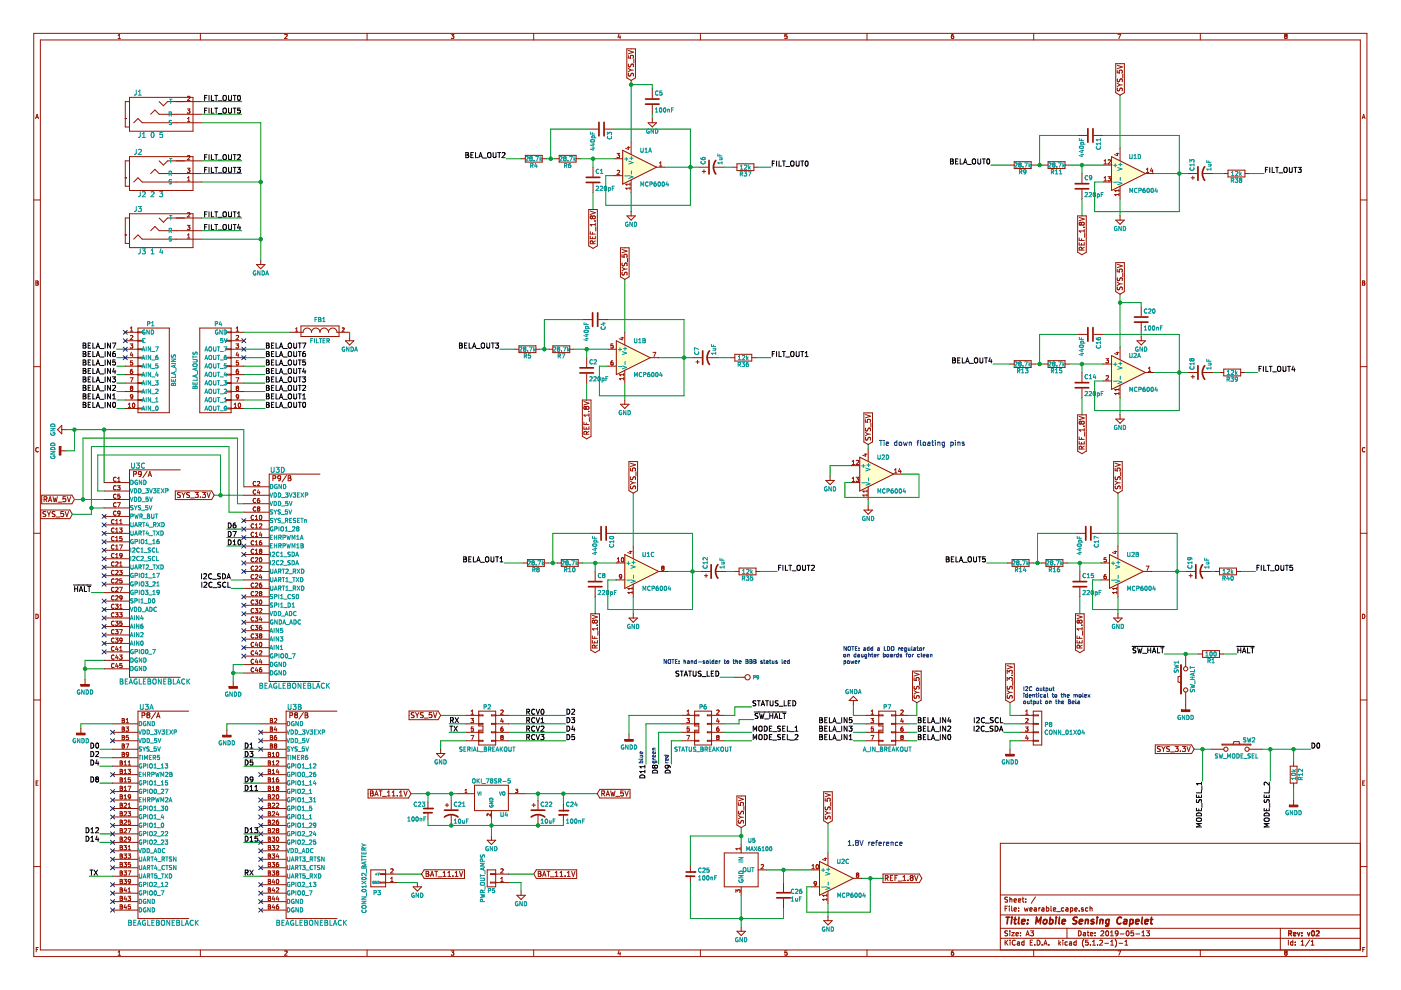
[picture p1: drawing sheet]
<svg xmlns="http://www.w3.org/2000/svg" width="297mm" height="210mm" viewBox="0 0 297 210" stroke-linecap="round" stroke-linejoin="round" font-family="sans-serif">
<g fill="#fffecd" stroke="#fffecd" stroke-width=".21">
<path d="M130.7 72.2l7.2 3.6-7.2 3.6z"/>
<path d="M132 31.9l7.2 3.6-7.2 3.5z"/>
<path d="M235.7 33.2l7.2 3.6-7.2 3.6z"/>
<path d="M235.7 75.4l7.2 3.6-7.2 3.6z"/>
<path d="M235.2 117.6l7.2 3.6-7.2 3.6z"/>
<path d="M173.8 182.6l7.1 3.6-7.1 3.6z"/>
</g>
<g fill="none" stroke="#981200" stroke-width=".21">
<path d="M138.3 18.8v2M26.6 25.1h.1M26.6 37.7h.1M27.5 33.2h13.4v7.2h-13.4zM27.5 20.6h13.4v7.2h-13.4zM27.5 21.5h-.9v5.4h.9M27.5 34.1h-.9v5.4h.9M28.4 38.6l.9-.9 .9 .9h12.5M28.4 26l.9-.9 .9 .9h12.5M31.9 36.8l.9-.9 .9 .9h9M31.9 24.2l.9-.9 .9 .9h9M33.7 21.5l.9 .9 .9-.9h7.2"/>
<path d="M33.7 34.1l.9 .9 .9-.9h7.2M39.7 35.7h.6l-.3 .3 .2 .1 .1 .3-.2 .2-.4-.1M39.7 23.1h.6l-.3 .3 .2 .1 .1 .3-.2 .2-.4-.1M39.8 33.1l.3-.1 .2 .2-.6 .7h.6M39.8 38.4h.5M39.8 25.8h.5M39.8 25.1l.2-.2v.9M39.8 37.7l.2-.2v.9M39.8 20.5l.3-.1 .2 .3-.6 .6h.6M110.5 33.7h.9M111.4 32.9h3.6v1.5h-3.6zM115 33.7h.9"/>
<path d="M117.7 33.7h.9M118.6 32.9h3.5v1.5h-3.5zM122.1 33.7h.9M124.8 27.4h2M125.7 35.5v1.9M125.7 38.9v1.9M128.2 27.4h2M130.2 37.2h1.8M130.2 33.7h1.8M130.8 32.5h.6l-.3 .4 .2 .1 .1 .3-.2 .1-.4-.1M130.9 36.2l.3-.1 .2 .3-.6 .6h.6M132 31.9l7.2 3.6-7.2 3.5z"/>
<path d="M133 31.2h.6M133.3 31.1v.6l-.7-.3M133.6 38.8v.5M133.6 39.7v.5M133.6 39.9h-.9l.2 .3M133.6 39.1h-.9l.2 .2M133.8 30.1v2.7M133.8 38.1v2.7M138.3 22.3v1.9M139.2 35.5h1.8M139.8 35.2h.5M139.8 34.6l.3-.3v.9"/>
<path d="M148.2 35.5h1.9M148.9 36.3h.7M149.2 36v.7M151.2 35.5h2.4M214.1 35h.9M215 34.3h3.6v1.4h-3.6zM218.6 35h.9M221.3 35h.9M222.2 34.3h3.6v1.4h-3.6zM225.8 35h.9M228.5 28.7h2M229.4 36.8v2"/>
<path d="M231.9 28.7h2M233.9 35h1.8M233.9 38.6h1.8M234.1 34.8h.5M234.1 34.1l.2-.2v.9M234.1 37.7l.2-.2v.9M234.1 38.4h.5M234.9 37.5h.6l-.3 .3 .2 .1 .1 .3-.2 .2-.4-.1M234.9 34l.4-.1 .2 .2-.6 .7h.6M235.7 33.2l7.2 3.6-7.2 3.6zM236.6 32.6h.6M236.9 32.5v.5l-.6-.2"/>
<path d="M237.5 31.4v2.7M237.5 39.5v2.7M242.9 36.8h1.8M243.1 36.6h.5M243.1 35.9l.2-.2v.9M244.1 35.6l-.2 .7h.6M244.3 36v.6M251.8 36.8h2M252.6 37.7h.7M252.9 37.3v.8M254.9 36.8h2.3M26.6 49.8h.1"/>
<path d="M27.5 45.3h13.4v7.2h-13.4zM27.5 46.2h-.9v5.4h.9M28.4 50.7l.9-.9 .9 .9h12.5M31.9 48.9l.9-.9 .9 .9h9M33.7 46.2l.9 .9 .9-.9h7.2M39.7 47.8h.6l-.3 .3 .2 .1 .1 .3-.2 .2-.4-.1M39.8 49.8l.2-.2v.9M39.8 45.2l.3-.1 .2 .2-.6 .7h.6M39.8 50.5h.5M54.4 56.1h1.8l-.9 .9zM55.3 55.2v.9M228.5 45.8h1.8v7.7l-.9 .5-.9-.5z"/>
<path d="M228.8 50.5v.5h1.1M228.8 51.4v.5h1.1v-.5M228.8 46.1l1.1 .4-1.1 .3M229.3 47.3l-.2-.2-.3 .2 .2 .4 .3-.2M229.3 47.3l.2-.2 .4 .2-.2 .4-.4-.2M229.3 47.3v.2M229.3 50.6v.4M229.3 51.6v.3M229.4 53l-.1-.5h-.4l-.1 .5h1.1M229.4 40.2v2M229.8 48.2h.1M229.9 52.4l-.5 .4"/>
<path d="M229.9 48.7v.6M229.9 49h-1.1l.3 .3M230 49.5v.8M237.2 40.1v.6M237.2 41v.5M237.2 41.2h-.9l.3 .3M237.2 40.4h-.9l.3 .3M26.6 79.4h2.7M26.6 74h2.7M26.6 77.6h2.7M26.6 75.8h2.7M26.6 70.5h2.7"/>
<path d="M26.6 72.2h2.7M27.6 72.9h.6l-.3 .4h.2l.1 .3-.2 .2-.4-.1M27.6 70.2h.6M27.6 69.6l.3-.3v.9M27.9 74.7l-.3 .6h.6M28.1 71.2h-.5M28.1 78.3h-.2a.56 .56 0 0 0-.1 .9l.4-.2-.1-.3M28.1 78.7l-.3-.1-.2 .2M28.1 75v.6M28.1 71.2h.1M28.1 76.9h.1M28.1 78.7h.1"/>
<path d="M28.1 76.5h-.4l-.1 .4h.5M28.1 76.9v.5l-.5-.1M28.1 71.2v.3l-.5 .5h.6M29.3 79.3h1v.2h-1M29.3 77.5h1v.2h-1M29.3 75.7h1v.2h-1M29.3 74h1v.1h-1M29.3 72.2h1v.1h-1M29.3 70.4h1v.1h-1M29.3 69.6h6.6v17.9h-6.6zM42.4 69.6h6.6v17.9h-6.6zM49 79.4h2.7"/>
<path d="M49 74h2.7M49 77.6h2.7M49 75.8h2.7M49 70.4h-1.1v.1h1.1M49 72.2h-1.1v.1h1.1M49 74h-1.1v.1h1.1M49 75.7h-1.1v.2h1.1M49 77.5h-1.1v.2h1.1M49 79.3h-1.1v.2h1.1M49 70.5h2.7M49 72.2h2.7M50 72.9h.6l-.3 .4h.2l.1 .3-.2 .2-.4-.1"/>
<path d="M50.1 70.2h.5M50.1 69.6l.2-.3v.9M50.1 71.2l.3-.1 .2 .3-.6 .6h.6M50.1 78.7v.1M50.2 78.7h-.1M50.3 74.7l-.2 .6h.5M50.5 75v.6M50.5 78.3h-.2a.56 .56 0 0 0 0 .9h.2l.1-.4-.2-.2-.2 .1M50.5 76.5h-.4v.4l.3-.1 .2 .4-.2 .2-.3-.1M109.1 74h.9M110 73.3h3.6v1.5h-3.6zM113.6 74h.9"/>
<path d="M116.3 74h.9M117.2 73.3h3.6v1.5h-3.6zM120.8 74h.9M123.5 67.8h2M124.4 75.8v2M124.4 79.2v2M126.9 67.8h2M128.9 74h1.8M128.9 77.6h1.8M129.9 76.5h-.1a.56 .56 0 0 0-.1 .9h.2l.1-.4-.2-.2-.3 .2M130 72.9h-.4l-.1 .4h.3l.2 .3-.2 .2-.3-.1M130.7 72.2l7.2 3.6-7.2 3.6z"/>
<path d="M131.6 71.6h.6M131.9 71.5v.6l-.6-.3M132.2 79.2v.5M132.2 79.4h-.9l.3 .3M132.5 70.5v2.6M132.5 78.5v2.7M137.9 75.8h1.7M138.4 74.7h.6l-.3 .9M146.8 75.8h2M147.5 76.7h.8M147.9 76.4v.7M149.9 75.8h2.3"/>
<path d="M214.1 77.2h.9M215 76.5h3.6v1.4h-3.6zM218.6 77.2h.9M221.3 77.2h.9M222.2 76.5h3.6v1.4h-3.6zM225.8 77.2h.9M228.5 70.9h2M229.4 79v2M231.9 70.9h2M233.9 77.2h1.8M234.5 76.1h.5l-.3 .3 .3 .1v.3l-.1 .2-.4-.1M234.5 79.7l.4-.1 .1 .3-.5 .6h.5"/>
<path d="M235.7 75.4l7.2 3.6-7.2 3.6zM236.6 74.8h.6M236.9 74.6v.6l-.6-.2M237.5 73.6v2.7M242 65.1v1.9M242 68.5v2M242.9 79h1.8M243.5 78.7h.5M243.5 78.1l.3-.3v.9M251.8 79h2M252.6 79.9h.7M252.9 79.5v.7"/>
<path d="M254.9 79h2.3M12.9 95.6h1.1M13.1 91.1h.9M13.1 90.2v1.8l-.9-.9zM26.6 84.8h2.7M26.6 86.6h2.7M26.6 81.2h2.7M26.6 83h2.7M27.2 86.4h.5M27.2 85.7l.3-.2v.9M27.6 80.1h.6l-.4 .9M27.8 82.3h.2"/>
<path d="M27.8 82.3l-.2 .1 .2 .4 .4-.2-.2-.3M28.1 83.7h-.4l-.1 .4 .2 .1 .4-.1M28.1 82.2l-.1 .1M28.1 83.7v.1M28.1 82.2v-.2l-.3-.1-.2 .2 .2 .2M28.1 83.8v.6l-.4 .2M28.1 82.2h.1M28.2 85.6l.1-.1a.44 .44 0 0 1 .3 .4 .44 .44 0 0 1-.4 .4l-.1-.3zM29.3 86.5h1v.2h-1M29.3 84.7h1v.2h-1M29.3 82.9h1v.2h-1M29.3 81.1h1v.2h-1"/>
<path d="M31.2 99.9l-.9 1.4M38.2 99.6h-10.7v44h10.7M49 84.8h2.7M49 86.5h-1.1v.2h1.1M49 81.1h-1.1v.2h1.1M49 82.9h-1.1v.2h1.1M49 84.7h-1.1v.2h1.1M49 86.6h2.7M49 81.2h2.7M49 83h2.7M49.6 86.4h.6M49.6 85.7l.3-.2v.9"/>
<path d="M50 80.1h.6l-.3 .9M50.1 82.2v-.2l.3-.1 .2 .2-.2 .2M50.1 83.8l.1 .4 .4-.1M50.1 82.2h.1M50.2 83.7h.2l.2 .2-.1 .6-.3 .1M50.2 82.2l.1 .1M50.2 83.7l-.1 .1M50.3 82.3l-.2 .1 .2 .4 .3-.2-.2-.3M50.3 82.3h.1M50.6 85.6l.1-.1a.44 .44 0 0 1 .3 .4 .44 .44 0 0 1-.4 .4l-.1-.3zM50.6 85.5v.1M123.5 84.8h1.8v7.7l-.9 .6-.9-.6z"/>
<path d="M123.8 89.5v.5h1.1M123.8 90.5v.5h1.1v-.5M123.8 85.1l1.1 .4-1.1 .4M124.2 86.4l-.2-.2-.2 .2 .2 .4 .2-.2M124.2 86.4l.3-.2 .4 .2-.2 .4-.5-.2M124.2 86.4v.2M124.3 89.7v.3M124.3 90.6v.4M124.4 92.1l-.1-.6h-.4l-.1 .6h1.1M124.8 87.2h.1M124.9 91.5l-.5 .3M124.9 87.7v.6"/>
<path d="M124.9 88h-1.1l.3 .3M125 88.5v.9M132.2 80v.6M132.2 80.3h-.9l.3 .3M228.5 88h1.8v7.7l-.9 .5-.9-.5zM228.8 92.6v.6h1.1M228.8 93.6v.5h1.1v-.5M228.8 88.3l1.1 .3-1.1 .4M228.9 94.7l-.1 .5h1.1M228.9 94.7h.4l.1 .5M228.9 94.7h.1M229.3 89.5l-.2-.2-.3 .2 .2 .4 .3-.2"/>
<path d="M229.3 89.5l.2-.2 .4 .2-.2 .4-.4-.2M229.3 89.5v.2M229.3 92.8v.4M229.3 93.8v.3M229.4 82.4v2M229.8 90.4h.1M229.9 90.8v.7M229.9 94.6l-.5 .4M229.9 91.1h-1.1l.3 .4M230 91.7v.8M233.9 80.8h1.8M237.2 82.3v.5"/>
<path d="M237.2 83.2v.5M237.2 83.4h-.9l.3 .3M237.2 82.6h-.9l.3 .2M237.5 81.7v2.7M8.6 108.1h6.2l.5 .9-.5 1h-6.2zM8.8 105h6.5l.5 .9-.5 .9h-6.5zM9.3 105.9l.5-.1 .1-.4-.6-.1v1.1M9.6 105.9l.4 .5M9.7 108.5h-.6a.46 .46 0 0 0 .6 .6l-.1 .4h-.5M10 108.5l.4 .5M10.3 106.4l.3-1.1 .4 1.1M10.4 109v.5"/>
<path d="M10.4 106.1h.5M10.7 108.5l-.3 .5M11.2 105.3l.3 1.1 .2-.8 .2 .8 .3-1.1M11.7 108.5h-.6a.46 .46 0 0 0 .5 .6v.4h-.5M11.9 109.6h.8M12.3 106.5h.8M13.5 108.5h-.6v.5l.5-.1 .1 .5-.2 .1-.4-.1M13.8 108.5l.4 1 .3-1M13.9 105.3h-.5l-.1 .5h.6v.5l-.2 .1-.4-.1M14.3 105.3l.3 1.1 .4-1.1M22.1 113.1h5.4M22.1 109.5h5.4"/>
<path d="M22.1 104.1h5.4M22.1 105.9h5.4M22.1 102.3h5.4M22.1 111.3h5.4M22.1 114.9h5.4M22.1 116.7h5.4M22.1 118.5h5.4M22.1 107.7h5.4M24.2 117.4a.4 .4 0 0 0-.6 .4 .4 .4 0 0 0 .6 .3M24.2 119.2a.4 .4 0 0 0-.6 .4 .4 .4 0 0 0 .6 .3M24.2 113.8a.4 .4 0 0 0-.6 .4 .4 .4 0 0 0 .6 .4M24.2 110.2a.4 .4 0 0 0-.6 .4 .4 .4 0 0 0 .6 .4"/>
<path d="M24.2 112a.4 .4 0 0 0-.6 .4 .4 .4 0 0 0 .6 .4M24.2 115.6a.4 .4 0 0 0-.6 .4 .4 .4 0 0 0 .6 .4M24.5 110.4l.3-.2v.9M24.5 118.2h.5M24.5 119.2l.4-.1 .1 .3-.5 .6h.5M24.5 111.1h.5M24.5 112.9h.5M24.5 114.6h.5M24.5 116.4h.5M24.5 112.2l.3-.2v.9M24.5 114l.3-.3v.9M24.5 115.8l.3-.3v.9"/>
<path d="M24.5 117.6l.3-.3v.9M24.6 104.8v.1M24.6 104.8a.4 .4 0 0 0-.6 .4 .4 .4 0 0 0 .6 .4M24.6 106.6a.4 .4 0 0 0-.6 .4 .4 .4 0 0 0 .6 .4M24.6 106.6v.1M24.6 108.5a.4 .4 0 0 0-.6 .3 .4 .4 0 0 0 .6 .4M24.6 103.1a.4 .4 0 0 0-.6 .3 .4 .4 0 0 0 .6 .4M24.6 101.3a.4 .4 0 0 0-.6 .3 .4 .4 0 0 0 .6 .4M24.9 103h.6l-.3 .3 .2 .1 .1 .3-.2 .2-.4-.1M24.9 106.6h.6l-.4 .9M24.9 102.1h.6M24.9 101.4l.3-.2v.9"/>
<path d="M25.3 112h.6l-.3 .3 .2 .1 .1 .3-.2 .2-.4-.1M25.3 115.5h.6l-.3 .9M25.4 111.1h.5M25.4 110.4l.2-.2v.9M25.4 119.4l.2-.3v.9M25.4 104.8h-.4l-.1 .4 .4-.1 .2 .4-.2 .2-.4-.1M25.5 108.8l-.5 .1v-.4l.3-.1 .2 .1-.2 .7-.3 .1M25.8 113.7h-.4v.5l.3-.1 .2 .4-.2 .1h-.3M25.9 117.7l-.4 .2-.1-.5 .3-.1 .2 .2-.1 .5-.3 .2M28.3 100.5h.5l.1-.4-.6-.1v1M30 100.4l-.2 .2h-.3l-.1-.5 .4-.1 .2 .2-.1 .6-.4 .2M31.4 101l.4-1 .3 1"/>
<path d="M31.5 100.7h.5M37.2 104.1h7.7l.5 .9-.5 .9h-7.7zM38.2 104.5h-.5a.46 .46 0 0 0 .5 .6l-.1 .3h-.5M38.6 104.4l.3 .6M38.9 105v.5M39.3 104.4l-.4 .6M40.2 104.5h-.6a.46 .46 0 0 0 .5 .6v.3h-.5M40.4 105.6h.8M41.4 104.4h.6l-.3 .4 .3 .1v.5l-.2 .1-.4-.1M42.5 105.4v.1M42.9 104.4h.7l-.4 .4 .3 .1v.5l-.1 .1-.5-.1M43.9 104.4l.3 1.1 .4-1.1"/>
<path d="M51.7 119.4h5.4M51.7 105h5.4M51.7 106.8h5.4M51.7 110.4h5.4M51.7 112.2h5.4M51.7 114h5.4M51.7 115.8h5.4M51.7 117.6h5.4M51.7 103.2h5.4M51.7 108.6h5.4M53.8 118.3a.4 .4 0 0 0-.6 .4 .4 .4 0 0 0 .6 .3M53.8 109.4a.4 .4 0 0 0-.6 .3 .4 .4 0 0 0 .6 .4"/>
<path d="M53.8 111.1a.4 .4 0 0 0-.6 .4 .4 .4 0 0 0 .6 .4M53.8 112.9a.4 .4 0 0 0-.6 .4 .4 .4 0 0 0 .6 .4M53.8 114.7a.4 .4 0 0 0-.6 .4 .4 .4 0 0 0 .6 .4M53.8 116.5a.4 .4 0 0 0-.6 .4 .4 .4 0 0 0 .6 .3M54.1 118.3l.4-.1 .2 .3-.6 .6h.6M54.1 110.2h.6M54.1 109.5l.3-.2v.9M54.1 111.3l.3-.2v.9M54.1 113.1l.3-.2v.8M54.1 114.9l.3-.3v.9M54.1 116.7l.3-.3v.9M54.1 112h.6"/>
<path d="M54.1 113.7h.6M54.1 115.5h.6M54.1 117.3h.6M54.2 102.2a.4 .4 0 0 0-.5 .3 .4 .4 0 0 0 .5 .4M54.2 104a.4 .4 0 0 0-.5 .3 .4 .4 0 0 0 .5 .4M54.2 105.8a.4 .4 0 0 0-.5 .3 .4 .4 0 0 0 .5 .4M54.2 107.6a.4 .4 0 0 0-.5 .3 .4 .4 0 0 0 .5 .4M54.6 102.2l.3-.1 .2 .2-.6 .7h.6M54.7 107.9l-.1-.2 .1-.2 .4 .1-.2 .3M54.7 107.9l-.1 .1 .1 .4 .4-.2-.1-.3M54.7 107.9h.2M54.8 103.8l-.2 .7h.5"/>
<path d="M54.9 107.9h.1M55 105.7h-.2a.56 .56 0 0 0-.1 .9l.3-.1 .1-.3-.2-.2-.3 .2M55 111.1h.3l.2 .2-.5 .7h.5M55 104.2v.6M55 107.9h.1M55.1 118.3l.1-.1a.44 .44 0 0 1 .3 .5 .44 .44 0 0 1-.4 .4l-.1-.3zM55.1 109.4l.1-.1a.44 .44 0 0 1 .3 .4 .44 .44 0 0 1-.4 .4l-.1-.3zM55.2 116.8l-.2 .2 .2 .3 .3-.1-.2-.4M55.2 116.8h.1M55.2 112.8l-.2 .6h.5M55.4 116.5h-.4l.2 .3M55.4 114.6l-.3 .1-.1 .3v.5h.4v-.5h-.2l-.2 .2"/>
<path d="M55.4 113.2v.5M55.4 116.5h.1M55.4 116.8h-.1M55.5 116.5v.2M55.5 116.7l-.1 .1M57.9 101.4h.5v-.4l-.5-.1v1M59.5 101.3l-.2 .2h-.3l-.1-.5 .4-.1 .2 .2-.1 .7-.4 .1M60.7 100.8l-.9 1.4M61.1 100.9h.4l.2 .2-.2 .3 .2 .3-.2 .2h-.4zM61.1 101.4h.4M67.8 100.5h-10.7v44h10.7M110.9 119.4h.9"/>
<path d="M111.8 118.6h3.6v1.5h-3.6zM115.4 119.4h.9M118.1 119.4h.9M119 118.6h3.6v1.5h-3.6zM122.6 119.4h.9M125.3 113.1h2M128.7 113.1h2M213.7 119.4h.9M214.6 118.6h3.6v1.5h-3.6zM218.2 119.4h.9M220.9 119.4h.9M221.8 118.6h3.6v1.5h-3.6z"/>
<path d="M225.4 119.4h.9M228 113.1h2M231.5 113.1h1.9M233.4 119.4h1.8M234.5 118.2h-.4v.5l.3-.1 .2 .4-.2 .1-.3-.1M235.2 117.6l7.2 3.6-7.2 3.6zM236.2 116.9h.6M236.5 116.8v.6l-.6-.2M237 115.8v2.7M22.1 122.1h5.4M22.1 120.3h5.4M22.1 123.9h5.4"/>
<path d="M22.1 125.6h5.4M22.1 127.4h5.4M22.1 129.2h5.4M22.1 131h5.4M22.1 132.8h5.4M22.1 134.6h5.4M22.1 136.4h5.4M22.1 138.2h5.4M24.2 137.2a.4 .4 0 0 0-.6 .3 .4 .4 0 0 0 .6 .4M24.2 121a.4 .4 0 0 0-.6 .4 .4 .4 0 0 0 .6 .3M24.2 122.8a.4 .4 0 0 0-.6 .4 .4 .4 0 0 0 .6 .3M24.2 124.6a.4 .4 0 0 0-.6 .4 .4 .4 0 0 0 .6 .3"/>
<path d="M24.2 126.4a.4 .4 0 0 0-.6 .4 .4 .4 0 0 0 .6 .3M24.2 128.2a.4 .4 0 0 0-.6 .4 .4 .4 0 0 0 .6 .3M24.2 130a.4 .4 0 0 0-.6 .4 .4 .4 0 0 0 .6 .3M24.2 131.8a.4 .4 0 0 0-.6 .3 .4 .4 0 0 0 .6 .4M24.2 133.6a.4 .4 0 0 0-.6 .3 .4 .4 0 0 0 .6 .4M24.2 135.4a.4 .4 0 0 0-.6 .3 .4 .4 0 0 0 .6 .4M24.2 139a.4 .4 0 0 0-.6 .3 .4 .4 0 0 0 .6 .4M24.5 128.1h.5l-.3 .3 .3 .1v.4h-.5M24.5 131.7h.5l-.3 .3 .3 .1v.4h-.5M24.5 129.9h.5l-.3 .3 .3 .1v.4h-.5M24.5 133.5h.5l-.3 .3 .3 .1v.4h-.5M24.5 135.3h.5l-.3 .3 .3 .1v.4h-.5"/>
<path d="M24.5 121l.4-.1 .1 .3-.5 .6h.5M24.5 122.8l.4-.1 .1 .3-.5 .6h.5M24.5 124.6l.4-.1 .1 .3-.5 .6h.5M24.5 126.4l.4-.1 .1 .3-.5 .6h.5M24.7 137l-.2 .7h.6M24.7 138.8l-.2 .7h.6M24.9 137.4v.6M24.9 139.2v.6M25.3 120.9h.6l-.3 .4 .2 .1 .1 .3-.2 .1-.4-.1M25.3 124.5h.6l-.3 .9M25.3 129.9h.6l-.3 .3 .2 .1 .1 .3-.2 .2-.4-.1M25.3 133.5h.6l-.3 .9"/>
<path d="M25.3 138.9h.6l-.3 .3 .2 .1 .1 .3-.2 .2-.4-.1M25.4 138h.5M25.4 120h.5M25.4 129h.5M25.4 128.4l.2-.3v.9M25.4 137.3l.2-.2v.9M25.4 123.1h.4l.1 .4-.2 .1-.3-.1M25.4 123.1v.1M25.8 122.7h-.4v.5M25.8 131.7h-.4v.4l.3-.1 .2 .4-.2 .2-.3-.1M25.9 126.7l-.4 .1-.1-.4 .3-.1 .2 .2-.1 .5-.3 .2M25.9 135.7l-.4 .1-.1-.4 .3-.1 .2 .2-.1 .5-.3 .2"/>
<path d="M51.7 130.1h5.4M51.7 121.2h5.4M51.7 124.8h5.4M51.7 123h5.4M51.7 126.5h5.4M51.7 128.3h5.4M51.7 131.9h5.4M51.7 133.7h5.4M51.7 135.5h5.4M51.7 137.3h5.4M51.7 139.1h5.4M53.8 138.1a.4 .4 0 0 0-.6 .3 .4 .4 0 0 0 .6 .4"/>
<path d="M53.8 121.9a.4 .4 0 0 0-.6 .4 .4 .4 0 0 0 .6 .3M53.8 120.1a.4 .4 0 0 0-.6 .4 .4 .4 0 0 0 .6 .3M53.8 139.9a.4 .4 0 0 0-.6 .3 .4 .4 0 0 0 .6 .4M53.8 123.7a.4 .4 0 0 0-.6 .4 .4 .4 0 0 0 .6 .3M53.8 125.5a.4 .4 0 0 0-.6 .4 .4 .4 0 0 0 .6 .3M53.8 127.3a.4 .4 0 0 0-.6 .4 .4 .4 0 0 0 .6 .3M53.8 129.1a.4 .4 0 0 0-.6 .4 .4 .4 0 0 0 .6 .3M53.8 130.9a.4 .4 0 0 0-.6 .3 .4 .4 0 0 0 .6 .4M53.8 132.7a.4 .4 0 0 0-.6 .3 .4 .4 0 0 0 .6 .4M53.8 134.5a.4 .4 0 0 0-.6 .3 .4 .4 0 0 0 .6 .4M53.8 136.3a.4 .4 0 0 0-.6 .3 .4 .4 0 0 0 .6 .4M54.1 127.2h.6l-.4 .4h.3v.4h-.5"/>
<path d="M54.1 129h.6l-.4 .3 .3 .1v.4h-.5M54.1 130.8h.6l-.4 .3 .3 .1v.4h-.5M54.1 132.6h.6l-.4 .3 .3 .1v.4h-.5M54.1 134.4h.6l-.4 .3 .3 .1v.4h-.5M54.1 121.9l.4-.1 .2 .3-.6 .6h.6M54.1 120.1l.4-.1 .2 .3-.6 .6h.6M54.1 123.7l.4-.1 .2 .3-.6 .6h.6M54.1 125.5l.4-.1 .2 .3-.6 .6h.6M54.3 136.2l-.2 .6h.6M54.3 137.9l-.2 .7h.6M54.3 139.7l-.2 .7h.6M54.6 136.5v.6"/>
<path d="M54.6 138.3v.6M55 138.1l.3-.1 .2 .2-.5 .7h.5M55 124v.4l.2 .1 .3-.1v-.3M55 129.1l.3-.1 .2 .3-.5 .6h.5M55 125.6h.1M55 125.6l.2-.2 .3 .2M55 125.6l.2 .2M55 120.1h.4M55 120.1h.1M55 124.1h.1M55.1 127.3l.1-.1a.44 .44 0 0 1 .3 .5 .44 .44 0 0 1-.4 .4l-.1-.3zM55.1 136.2h.1a.44 .44 0 0 1 .3 .5 .44 .44 0 0 1-.4 .3l-.1-.3z"/>
<path d="M55.2 125.8l-.2 .2 .2 .3 .3-.1-.2-.4M55.2 134.8l-.2-.2 .2-.2 .3 .2-.2 .2M55.2 134.8l-.2 .1 .2 .4 .3-.2v-.2M55.2 125.8h.1M55.2 134.8h.1M55.2 121.8l-.2 .6h.5M55.2 130.8l-.2 .6h.5M55.2 139.7l-.2 .7h.5M55.3 134.8h.1M55.4 132.6l-.3 .1-.1 .3v.4l.4 .1v-.5l-.2-.1-.2 .2M55.4 122.1v.6M55.4 131.1v.6"/>
<path d="M55.4 120.1h.1M55.4 123.6l-.3 .1-.1 .3M55.4 124l.1 .1M55.4 124l-.4 .1M55.4 134.8l.1 .1M55.5 120.1v.3l-.5 .5h.5M55.5 125.6h.1M55.5 125.6l-.2 .2M125.3 130.1h1.8v7.7l-.9 .6-.9-.6zM125.6 134.8v.5h1.1M125.6 135.8v.5h1.1v-.5M125.6 130.5l1.1 .3-1.1 .4"/>
<path d="M126 131.7l-.2-.2-.2 .2 .2 .4 .2-.2M126 131.7l.3-.2 .4 .2-.2 .4-.5-.2M126 131.7v.2M126.1 135v.3M126.1 136v.3M126.1 137.4v-.5l-.4-.1-.1 .6h1.1M126.2 121.2v1.9M126.2 124.6v1.9M126.6 132.6h.1M126.7 136.8l-.6 .3M126.7 133v.6M126.7 133.3h-1.1l.3 .3"/>
<path d="M126.8 133.9v.8M148.6 121.2h2M149.3 122.1h.8M149.7 121.7v.7M151.7 121.2h2.3M228 130.1h1.9v7.7l-1 .6-.9-.6zM228.4 135.8v.5h1v-.5M228.4 134.8v.5h1M228.4 130.5l1 .3-1 .4M228.8 131.7l.2-.2 .4 .2-.2 .4-.4-.2M228.8 131.7v.2M228.8 131.7l-.2-.2-.2 .2 .2 .4 .2-.2"/>
<path d="M228.9 135v.3M228.9 136v.3M228.9 137.4v-.5l-.5-.1v.6h1M228.9 121.2v1.9M228.9 124.6v1.9M229.3 132.6h.1M229.4 133v.6M229.4 133.3h-1l.3 .3M229.4 136.8l-.5 .3M229.5 133.9v.8M233.4 123h1.8M234.5 121.8h-.2a.56 .56 0 0 0-.1 .9h.3l.1-.4-.2-.1-.3 .1"/>
<path d="M236.8 124.5v.5M236.8 125.4v.5M236.8 125.6h-.9l.2 .3M236.8 124.8h-.9l.2 .2M237 123.9v2.6M242.4 121.2h1.8M243 120h.6l-.4 .9M251.4 121.2h2M251.4 138.7v2.7M252.1 122.1h.7M252.5 121.7v.7M254.1 138.7h.9"/>
<path d="M254.4 121.2h2.4M255 137.9h3.6v1.5h-3.6zM258.6 138.7h.9M17.1 154.4v1M18 144v1.1M22.1 140h5.4M22.1 141.8h5.4M23.9 158.9h5.4M23.9 153.5h5.4M23.9 155.3h5.4M23.9 157.1h5.4M24.2 140.8a.4 .4 0 0 0-.6 .3 .4 .4 0 0 0 .6 .4"/>
<path d="M24.7 140.6l-.2 .7h.6M24.9 141v.6M25.8 140.7h-.4v.4l.3-.1 .2 .4-.2 .2-.3-.1M25.9 160h.3M25.9 152.3l.5 .2-.2 .3 .2 .1-.2 .3h-.3zM25.9 152.8h.3M25.9 154.1l.5 .2-.2 .3 .2 .1-.2 .3h-.3zM25.9 154.6h.3M25.9 155.9l.5 .2-.2 .3 .2 .1-.2 .3h-.3zM25.9 156.4h.3M25.9 158.2h.3M26.3 159.6l-.4-.1v.9l.5-.1v-.2l-.2-.1"/>
<path d="M26.3 159.6h.1M26.3 157.8l-.4-.1v.9l.5-.1v-.2l-.2-.1M26.3 157.8h.1M26.3 157.8l.1 .2-.2 .2M26.3 159.6l.1 .2-.2 .2M26.7 154.1h.6l-.3 .4 .2 .1 .1 .3-.2 .1-.4-.1M26.7 157.7h.6l-.4 .9M26.7 153.2h.6M26.7 152.6l.3-.3v.9M26.8 159.6v.4l.5-.1M26.8 159.6h.4M26.8 159.6h.1"/>
<path d="M27.2 159.6h.1M27.2 159.6v.6l-.4 .2M27.2 155.9h-.4l-.1 .5 .4-.1 .2 .4-.2 .1-.4-.1M30.1 151.7l.5-.1 .1-.4-.6-.1v1.1M31.4 151.6l-.3-.2 .3-.3 .4 .2-.2 .3M31.4 151.6h.2M31.4 151.6l-.3 .2 .3 .4 .4-.2-.2-.4M33 151.1l-.9 1.3M33.2 152.2l.4-1.1 .3 1.1M33.3 151.9h.5M40 150.8h-10.7v44h10.7M48.1 154.8v1.1"/>
<path d="M49.4 144.5v1.1M51.7 140.9h5.4M51.7 142.7h5.4M53.8 141.7a.4 .4 0 0 0-.6 .3 .4 .4 0 0 0 .6 .4M54.3 141.5l-.2 .7h.6M54.6 140.1v.6M54.6 141.9v.6M55.3 158.9h5.4M55.3 153.5h5.4M55.3 155.3h5.4M55.3 157.1h5.4M55.4 141.6l-.3 .1-.1 .3v.4h.4v-.4l-.2-.1-.2 .2"/>
<path d="M55.4 140.1v.6M56.9 159.5l.4 .1-.1 .4 .2 .1-.1 .3h-.4zM56.9 160h.3M57.3 152.3l.5 .2-.2 .3 .2 .1-.1 .3h-.4zM57.3 154.1l.5 .2-.2 .3 .2 .1-.1 .3h-.4zM57.3 155.9l.5 .2-.2 .3 .2 .1-.1 .3h-.4zM57.3 157.7l.5 .2-.2 .3 .2 .1-.1 .3h-.4zM57.3 152.8h.3M57.3 154.6h.3M57.3 156.4h.3M57.3 158.2h.3M57.7 159.8l.3-.3v.9"/>
<path d="M58.2 152.4l.3-.1 .2 .3-.6 .6h.6M58.3 158.1l-.1-.2 .1-.2 .4 .2-.2 .2M58.3 158.1l-.1 .2 .1 .3 .4-.1-.2-.4M58.3 158.1h.2M58.4 154.1l-.2 .6h.5M58.6 155.9h-.2a.56 .56 0 0 0-.1 .9h.3l.1-.3-.2-.2-.3 .2M58.6 154.4v.6M58.7 159.6l.1-.1a.44 .44 0 0 1 .3 .5 .44 .44 0 0 1-.4 .4l-.1-.3zM61.5 151.7l.5-.1v-.4l-.5-.1v1.1M62.7 151.6l-.2-.2 .2-.3 .4 .2-.2 .3M62.7 151.6l-.2 .2 .2 .4 .4-.2-.2-.4M62.7 151.6h.2"/>
<path d="M64.3 151.1l-.9 1.3M64.7 151.1h.3l.2 .2-.2 .3 .3 .4-.2 .2h-.4zM64.7 151.6h.3M71.4 150.8h-10.7v44h10.7M86.7 150.8h6.2l.5 .9-.5 .9h-6.2zM87.8 151.1l-.6 .1a.46 .46 0 0 0 .5 .5v.4h-.5M88.1 151.1l.4 .5M88.5 151.6v.6M88.8 151.1l-.3 .5M89.7 151.1l-.5 .1a.46 .46 0 0 0 .5 .5l-.1 .4h-.5M89.9 152.3h.9M91.5 151.1h-.5v.5l.5-.1v.6l-.1 .1-.4-.1"/>
<path d="M91.9 151.1l.4 1.1 .3-1.1M92.5 159.8h1.8l-.9 .9zM93.4 158.9v.9M244.9 157.9h7.7l.6 1-.6 .9h-7.7zM246 158.3l-.6 .1a.46 .46 0 0 0 .6 .5l-.1 .4h-.5M246.3 158.3l.4 .5M246.7 158.8v.5M247 158.3l-.3 .5M248 158.3l-.6 .1a.46 .46 0 0 0 .5 .5l-.1 .4h-.5M248.2 159.4h.8M249.1 158.3h.7l-.4 .4 .4 .1v.4l-.2 .1-.5-.1M250.3 159.2v.1"/>
<path d="M250.3 141h.2v6.1h-.2zM250.3 143.3l-.5 .2v1.1l.5 .2M250.7 158.3h.6l-.3 .4 .3 .1v.4l-.2 .1-.4-.1M251.4 146.7v3.8M251.7 158.3l.3 1 .4-1M256.8 158.9h2.7M259.1 157.8h6.1v.2h-6.1zM261.4 157.8l.2-.6h1.1l.2 .6M264.8 158.9h2.7M23.9 162.4h5.4M23.9 166h5.4M23.9 160.7h5.4"/>
<path d="M23.9 164.2h5.4M23.9 167.8h5.4M23.9 169.6h5.4M23.9 171.4h5.4M23.9 173.2h5.4M23.9 175h5.4M23.9 176.8h5.4M23.9 178.6h5.4M25.5 172.1l.4 .1-.1 .3 .2 .2-.1 .2-.4 .1zM25.5 173.9l.4 .1-.1 .3 .2 .2-.1 .2-.4 .1zM25.5 161.3l.4 .1-.1 .3 .2 .2-.1 .3h-.4zM25.5 161.7h.3"/>
<path d="M25.5 163.1l.4 .1-.1 .3 .2 .2-.1 .3h-.4zM25.5 163.5h.3M25.5 164.9l.4 .1-.1 .3 .2 .2-.1 .3h-.4zM25.5 165.3h.3M25.5 166.7l.4 .1-.1 .3 .2 .2-.1 .3h-.4zM25.5 167.1h.3M25.5 168.5l.4 .1-.1 .3 .2 .2-.1 .3h-.4zM25.5 168.9h.3M25.5 170.3l.4 .1-.1 .3 .2 .2-.1 .3h-.4zM25.5 170.7h.3M25.5 172.5h.3M25.5 174.3h.3"/>
<path d="M25.5 175.7l.4 .1-.1 .3 .2 .2-.1 .2-.4 .1zM25.5 176.1h.3M25.5 177.5l.4 .1-.1 .3 .2 .2-.1 .2-.4 .1zM25.5 177.9h.3M25.5 179.3l.4 .1-.1 .3 .2 .2-.1 .2-.4 .1zM25.5 179.7h.3M26.3 179.3h.5l-.3 .3 .3 .1v.4h-.5M26.3 162.2h.5M26.3 164h.5M26.3 165.8h.5M26.3 167.6h.5M26.3 169.4h.5"/>
<path d="M26.3 170.4l.4-.1 .1 .2-.5 .7h.5M26.3 172.2l.4-.1 .1 .2-.5 .7h.5M26.3 174l.4-.1 .1 .2-.5 .7h.5M26.3 175.8l.4-.1 .1 .2-.5 .7h.5M26.3 177.6l.4-.1 .1 .2-.5 .7h.5M26.3 161.6l.3-.3v.9M26.3 163.4l.3-.3v.9M26.3 165.2l.3-.3v.9M26.3 167l.3-.3v.9M26.3 168.7l.3-.2v.9M27.1 163.1h.6l-.3 .4h.2M27.1 166.7h.6l-.3 .9"/>
<path d="M27.1 172.1h.6l-.3 .3 .2 .1 .1 .3-.2 .2-.4-.1M27.1 175.7h.6l-.3 .9M27.2 162.2h.5M27.2 171.2h.5M27.2 161.6l.2-.3v.9M27.2 170.5l.2-.2v.9M27.2 179.5l.2-.2v.9M27.2 165.3h.4M27.2 165.3h.1M27.6 163.5h.1M27.6 165.3h.1M27.6 163.5v.5l-.5-.1"/>
<path d="M27.6 165.3v.5l-.4-.1M27.6 164.9h-.4v.4M27.6 173.9h-.4v.4l.3-.1 .2 .4-.2 .2-.3-.1M27.7 168.9l-.4 .1-.1-.4 .3-.1 .2 .2-.1 .5-.3 .2M27.7 177.9l-.4 .1-.1-.4 .3-.1 .2 .2-.1 .5-.3 .2M55.3 162.4h5.4M55.3 166h5.4M55.3 160.7h5.4M55.3 164.2h5.4M55.3 167.8h5.4M55.3 169.6h5.4M55.3 171.4h5.4"/>
<path d="M55.3 173.2h5.4M55.3 175h5.4M55.3 176.8h5.4M55.3 178.6h5.4M56.9 161.3l.4 .1-.1 .3 .2 .2-.1 .3h-.4zM56.9 163.1l.4 .1-.1 .3 .2 .2-.1 .3h-.4zM56.9 164.9l.4 .1-.1 .3 .2 .2-.1 .3h-.4zM56.9 166.7l.4 .1-.1 .3 .2 .2-.1 .3h-.4zM56.9 168.5l.4 .1-.1 .3 .2 .2-.1 .3h-.4zM56.9 170.3l.4 .1-.1 .3 .2 .2-.1 .3h-.4zM56.9 172.1l.4 .1-.1 .3 .2 .2-.1 .2-.4 .1zM56.9 173.9l.4 .1-.1 .3 .2 .2-.1 .2-.4 .1z"/>
<path d="M56.9 175.7l.4 .1-.1 .3 .2 .2-.1 .2-.4 .1zM56.9 177.5l.4 .1-.1 .3 .2 .2-.1 .2-.4 .1zM56.9 179.3l.4 .1-.1 .3 .2 .2-.1 .2-.4 .1zM56.9 161.7h.3M56.9 163.5h.3M56.9 165.3h.3M56.9 167.1h.3M56.9 168.9h.3M56.9 170.7h.3M56.9 172.5h.3M56.9 174.3h.3M56.9 176.1h.3"/>
<path d="M56.9 177.9h.3M56.9 179.7h.3M57.7 177.5h.5l-.3 .3 .3 .1v.4h-.5M57.7 179.3h.5l-.3 .3 .3 .1v.4h-.5M57.7 160.4h.5M57.7 161.6l.3-.3v.9M57.7 163.4l.3-.3v.9M57.7 165.2l.3-.3v.9M57.7 167l.3-.3v.9M57.7 162.2h.5M57.7 164h.5M57.7 165.8h.5"/>
<path d="M57.7 167.6h.5M57.7 168.6l.4-.1 .1 .2-.5 .7h.5M57.7 170.4l.4-.1 .1 .2-.5 .7h.5M57.7 172.2l.4-.1 .1 .2-.5 .7h.5M57.7 174l.4-.1 .1 .2-.5 .7h.5M57.7 175.8l.4-.1 .1 .2-.5 .7h.5M58.6 161.4l.3-.1 .2 .3-.6 .6h.6M58.6 170.4l.3-.1 .2 .2-.6 .7h.6M58.6 179.4l.3-.1 .2 .2-.6 .7h.6M58.6 175.9h.1M58.6 175.9l.2-.2 .3 .2M58.6 175.9l.2 .2"/>
<path d="M58.7 168.6l.1-.1a.44 .44 0 0 1 .3 .5 .44 .44 0 0 1-.4 .4l-.1-.3zM58.7 177.6l.1-.1a.44 .44 0 0 1 .3 .4 .44 .44 0 0 1-.4 .4l-.1-.3zM58.8 167.1l-.2-.2 .2-.2 .3 .2-.2 .2M58.8 167.1l-.2 .2 .2 .3 .3-.2-.2-.3M58.8 176.1l-.2 .1 .2 .4 .3-.2-.2-.3M58.8 167.1h.1M58.8 176.1h.1M58.8 163.1l-.2 .6h.5M58.8 172.1l-.2 .6h.5M59 164.9l-.3 .1-.1 .3v.4l.4 .1v-.5l-.2-.1-.2 .2M59 173.9l-.3 .1-.1 .3v.4h.4v-.4l-.2-.1-.2 .2M59 163.4v.6"/>
<path d="M59 172.4v.6M59.1 175.9h.1M59.1 175.9l-.2 .2M78 167.4h8.6l.5 .9-.5 .9h-8.6zM78.5 167.7h.4l.2 .2-.2 .3 .3 .3-.3 .3h-.4zM78.5 168.2h.4M79.5 168.8l.3-1.1 .4 1.1M79.6 168.5h.5M80.4 167.7h.6M80.7 167.7v1.1M81.1 168.9h.8M82.1 168.8h.6"/>
<path d="M82.1 168l.3-.3v1.1M83.2 168.8h.6M83.2 168l.3-.3v1.1M84.2 168.7v.1M84.7 168.8h.6M84.7 168l.3-.3v1.1M85.6 167.7l.4 1.1 .3-1.1M94.4 170.7h.7M94.8 170.3v.8M95.7 169.6v2M95.7 172.7v2.3M97 168.3h3.6"/>
<path d="M98.6 168.1h.4M98.6 167.5l.2-.2v.8M100.6 166.5h7.2v5.4h-7.2zM103.3 178.2h1.8l-.9 .9zM104 172.6v.4l-.5-.4-.2 .1v.3M104.2 171.9v1.8M104.2 177.3v.9M107.8 168.3h3.6M109.3 167.3h.5l-.3 .3 .3 .1-.1 .3h-.4M112.8 170.7h.7M113.2 170.3v.8M114.1 169.6v2"/>
<path d="M114.1 172.7v2.3M127.2 167.4h6.4v1.8h-6.4l-.6-.9zM127.6 168.2h.5v-.4l-.5-.1v1.1M127.8 168.2l.4 .6M128.5 168.8l.4-1.1 .3 1.1M128.6 168.5h.5M129.5 167.7l.2 1.1 .2-.8 .2 .8 .3-1.1M130.6 168.9h.8M132.1 167.7h-.5v.5l.5-.1v.6l-.1 .1-.4-.1M132.5 167.7l.4 1.1 .3-1.1M273.6 162.4h1.4v3.6h-1.4zM274.3 161.5v.9"/>
<path d="M274.3 166v.9M274.3 169.6v1.1M23.9 180.4h5.4M23.9 182.2h5.4M23.9 184h5.4M23.9 185.8h5.4M23.9 187.6h5.4M23.9 189.4h5.4M23.9 191.2h5.4M23.9 193h5.4M25.5 184.7h.4l-.1 .4 .2 .1-.1 .3h-.4zM25.5 183.3h.3"/>
<path d="M25.5 185.1h.3M25.5 186.9h.3M25.5 181.1l.4 .1-.1 .3 .2 .2-.1 .2-.4 .1zM25.5 182.9h.4l-.1 .4 .2 .1-.1 .3-.4 .1zM25.5 186.4l.4 .1-.1 .4 .2 .1-.1 .3h-.4zM25.5 181.5h.3M25.5 188.2l.4 .1-.1 .4 .2 .1-.1 .3h-.4zM25.5 188.7h.3M25.5 190l.4 .1-.1 .4 .2 .1-.1 .3h-.4zM25.5 190.5h.3M25.5 191.8l.4 .1-.1 .4 .2 .1-.1 .3h-.4zM25.5 192.3h.3"/>
<path d="M26.3 186.4h.5l-.3 .4 .3 .1v.4h-.5M26.3 181.1h.5l-.3 .3 .3 .1v.4h-.5M26.3 182.9h.5l-.3 .3 .3 .1v.4h-.5M26.3 184.7h.5l-.3 .3 .3 .1v.4h-.5M26.5 188.2l-.2 .6h.6M26.5 190l-.2 .6h.6M26.5 191.8l-.2 .6h.6M26.7 188.5v.6M26.7 190.3v.6M26.7 192.1v.6M27.1 181.1h.6l-.3 .3 .2 .1 .1 .3-.2 .2-.4-.1M27.1 184.7h.6l-.3 .8"/>
<path d="M27.1 190h.6l-.3 .4h.2M27.2 180.2h.5M27.2 189.1h.5M27.2 188.5l.2-.3v.9M27.2 192.2h.4M27.2 192.2v.1M27.6 186.5h-.4v.3l.2 .2 .3-.2M27.6 186.5h.1M27.6 190.4v.1M27.6 192.2v.1M27.6 182.9h-.4v.4l.3-.1 .2 .4-.2 .2-.3-.1M27.6 186.5v.6l-.3 .2"/>
<path d="M27.6 190.5v.4l-.5-.1M27.6 192.3v.4l-.4-.1M27.6 191.8h-.4v.5M55.3 180.4h5.4M55.3 182.2h5.4M55.3 184h5.4M55.3 185.8h5.4M55.3 187.6h5.4M55.3 189.4h5.4M55.3 191.2h5.4M55.3 193h5.4M56.9 183.3h.3"/>
<path d="M56.9 185.1h.3M56.9 186.9h.3M56.9 181.1l.4 .1-.1 .3 .2 .2-.1 .2-.4 .1zM56.9 182.9h.4l-.1 .4 .2 .1-.1 .3-.4 .1zM56.9 184.7h.4l-.1 .4 .2 .1-.1 .3h-.4zM56.9 186.4l.4 .1-.1 .4 .2 .1-.1 .3h-.4zM56.9 188.2l.4 .1-.1 .4 .2 .1-.1 .3h-.4zM56.9 190l.4 .1-.1 .4 .2 .1-.1 .3h-.4zM56.9 191.8l.4 .1-.1 .4 .2 .1-.1 .3h-.4zM56.9 181.5h.3M56.9 188.7h.3M56.9 190.5h.3"/>
<path d="M56.9 192.3h.3M57.7 181.1h.5l-.3 .3 .3 .1v.4h-.5M57.7 182.9h.5l-.3 .3 .3 .1v.4h-.5M57.7 184.7h.5l-.3 .3 .3 .1v.4h-.5M57.9 186.4l-.2 .6h.6M57.9 188.2l-.2 .6h.6M57.9 190l-.2 .6h.6M57.9 191.8l-.2 .6h.6M58.2 186.8v.5M58.2 188.5v.6M58.2 190.3v.6M58.2 192.1v.6"/>
<path d="M58.6 188.3l.3-.1 .2 .3-.6 .6h.6M58.7 186.5l.1-.1a.44 .44 0 0 1 .3 .5 .44 .44 0 0 1-.4 .4l-.1-.3zM58.8 185l-.2-.1 .2-.2 .3 .1-.2 .2M58.8 185l-.2 .2 .2 .3 .3-.1-.2-.4M58.8 185h.1M58.8 181l-.2 .7h.5M58.8 190l-.2 .6h.5M59 182.9h-.3l-.1 .4v.4h.4v-.4l-.2-.1-.2 .2M59 191.8l-.3 .1-.1 .3v.4l.4 .1v-.5h-.2l-.2 .2M59 181.4v.6M59 190.3v.6M87.6 188h1.8l-.9 .9z"/>
<path d="M88.5 187.1v.9M103.3 184.4h1.8v3.6h-1.8zM105.1 187h-1.1v.2h1.1M105.1 185.2h-1.1v.2h1.1M105.1 187.1h2.7M105.1 185.3h2.7M106.2 184.3l.3-.1 .2 .3-.6 .6h.6M106.2 186.9h.5M106.2 186.2l.2-.2v.9M109.6 189.8h1.8l-.9 .9zM110.5 188.9v.9M113.7 184.4h8.6v1.8h-8.6l-.5-.9z"/>
<path d="M114.1 184.7h.4l.2 .2-.2 .3 .2 .4-.2 .2h-.4zM114.1 185.2h.4M115 185.8l.4-1.1 .4 1.1M115.1 185.5h.6M116 184.7h.6M116.3 184.7v1.1M116.7 185.9h.8M117.7 185.8h.6M117.7 185l.3-.3v1.1M118.7 185.8h.6M118.7 185l.3-.3v1.1M119.8 185.7v.1"/>
<path d="M120.3 185.8h.6M120.3 185l.3-.3v1.1M121.2 184.7l.4 1.1 .3-1.1M172 188h1.8M172 184.4h1.8M172.2 184.2h.5M172.2 183.6l.2-.3v.9M173.1 183.4l.1-.1a.44 .44 0 0 1 .4 .5 .44 .44 0 0 1-.5 .4l-.1-.3zM173.1 187.3l-.4 .1-.1-.4 .3-.1 .2 .2-.1 .6-.3 .1M173.8 182.6l7.1 3.6-7.1 3.6zM174.7 182h.6M175 181.9v.5l-.6-.2"/>
<path d="M175.3 189.6v.5M175.3 190.4v.6M175.3 190.7h-.9l.3 .3M175.3 189.8h-.9l.3 .3M175.5 180.8v2.7M175.5 188.9v2.7M180.9 186.2h1.8M181.6 185.3l.1-.2 .4 .2M181.6 185.3l.1 .2M181.6 185.3h.1M181.7 185.5l-.1 .2 .1 .3 .4-.2-.2-.3M181.7 185.5h.2"/>
<path d="M182.1 185.3h.1M182.1 185.3l-.2 .2M187.2 185.3h7.7l.6 .9-.6 .9h-7.7zM187.7 186.2l.5-.1 .1-.4-.6-.1v1.1M187.9 186.2l.4 .5M188.8 186.1h.3M189.3 185.6h-.5v1.1h.5M189.7 186.1h.4M190.3 185.6h-.6v1.1M190.4 186.8h.8M191.4 186.7h.7M191.4 185.9l.4-.3v1.1"/>
<path d="M192.5 186.6v.1M193.2 186.1l-.2-.2 .2-.3 .3 .1v.3l-.1 .1M193.2 186.1l-.2 .2 .2 .4 .4-.2-.2-.4M193.2 186.1h.2M193.9 185.6l.4 1.1 .3-1.1"/>
<circle cx="251.4" cy="146.3" r=".45"/>
<circle cx="251.4" cy="141.8" r=".45"/>
<circle cx="259.9" cy="158.9" r=".45"/>
<circle cx="264.4" cy="158.9" r=".45"/>
</g>
<g fill="none" stroke="#009596" stroke-width=".21">
<path d="M28.9 19.1l-.1 .9-.3 .2M29.3 19.4l.3-.3v1.1M139.5 19.3a.4 .4 0 0 0-.5 .4 .4 .4 0 0 0 .5 .4M139.5 19.3v.1M140.3 19.3h-.4v.4l.3-.1 .2 .4-.2 .2-.3-.1M28.9 31.7l-.1 .9-.3 .1M29.3 20.2h.7M29.3 31.8l.5-.1 .2 .3-.7 .7h.7M29.7 28.1v.9l-.4 .2M30.2 28.4l.3-.3v1.1M30.2 29.2h.6M32.1 28.2l.2-.1a.52 .52 0 0 1 .4 .5 .52 .52 0 0 1-.5 .5l-.2-.4z"/>
<path d="M34.5 28.1h-.6v.5l.5-.1 .1 .5-.2 .2-.4-.2M35.9 36.8l.4-.1v-.3l-.4-.1v.9M35.9 24.2l.4-.1v-.3l-.4-.1v.9M35.9 25.6a.36 .36 0 0 0 .4 .5v.3h-.4M35.9 38.2a.36 .36 0 0 0 .4 .4v.4h-.4M35.9 33.6h.6M35.9 38.1h.5M35.9 25.6h.1M35.9 25.6h.5M35.9 21h.6M35.9 38.1v.1M36.1 24.2l.3 .4"/>
<path d="M36.1 36.8l.3 .4M36.2 21v.9M36.2 33.6v.9M111.5 33.3l.3-.1 .2 .2-.6 .7h.6M112.3 33.4l.2-.2 .3 .2M112.3 33.4l.2 .2M112.3 33.4h.1M112.5 35.1l.5-.1v-.3l-.5-.1v.9M112.5 33.6l-.2 .1 .2 .4 .3-.2-.1-.3M112.5 33.6h.2M112.7 35.1l.3 .4M112.8 33.4h.1"/>
<path d="M112.8 33.4l-.1 .2M113.2 34v.1M113.6 33.2h.6l-.4 .9M113.6 34.6l-.3 .6h.6M113.8 34.9v.6M114.5 33.2v.9M114.6 33.7l.3 .4M114.9 33.5l-.4 .3M118.6 33.3l.4-.1 .2 .2-.6 .7h.6M119.5 33.4l.2-.2 .3 .2M119.5 33.4l.2 .2M119.5 33.4h.1"/>
<path d="M119.7 35.1l.5-.1v-.3l-.5-.1v.9M119.7 33.6l-.2 .1 .2 .4 .3-.2-.2-.3M119.7 33.6h.1M119.9 35.1l.3 .4M120 33.4h.1M120 33.4l-.2 .2M120.4 34v.1M120.7 33.2h.6l-.3 .9M121 34.6h-.2a.56 .56 0 0 0-.1 .9h.3v-.4l-.1-.1-.4 .1M121.7 33.2v.9M121.8 33.7l.2 .4M122 33.5l-.3 .3"/>
<path d="M125.2 28v.4h.9M125.3 29.7a.48 .48 0 0 1 .8 .2 .45 .45 0 0 1-.5 .2 .45 .45 0 0 1-.4-.4zM125.5 31.4h.6M125.5 30.6h.6M125.5 29.2h.9M125.5 29.2l.1-.4 .4 .1v.3M125.6 28.1v.3M125.8 31.3v.5l-.7-.2M125.8 30.4v.6l-.7-.2M126.4 39.5h.3l.2 .2-.6 .7h.6M126.4 39.5v.1M127 36a.4 .4 0 0 0-.6 .3 .4 .4 0 0 0 .6 .4"/>
<path d="M127.3 36.8h.5M127.3 36.1l.3-.2v.9M127.7 39.5l-.5 .1M127.7 39.5v.1M127.7 39.6v.3l-.5 .5h.6M128.2 39.5h.1a.44 .44 0 0 1 .3 .4 .44 .44 0 0 1-.4 .4l-.1-.3zM128.2 39.5v.1M128.8 28.6v-.6l.3 .3 .1-.2 .3-.1 .2 .2-.1 .4M128.9 28.9a.4 .4 0 0 0 .3 .6 .4 .4 0 0 0 .4-.6M129 39.8l.4 .1-.1 .4h-.3M129 39.8v.9M129.8 39.9h.3"/>
<path d="M130.2 39.5h-.4v.9M132.4 37.3h.7M132.4 33.7h.7M132.8 33.4v.7M133.3 37.2l.9 .3-.9 .3M133.3 34.2l.9 .3-.9 .3M133.5 33.5h.7M133.9 33.2v.7M133.9 36.2v.7M135.9 31.4v.7l.1 .2 .4-.2v-.7M135.9 39.5v-.9l.3 .6 .3-.6v.9M136.8 32.3h.5"/>
<path d="M136.8 31.6l.2-.2v.9M137.4 38.6a.4 .4 0 0 0-.6 .4 .4 .4 0 0 0 .6 .4M137.4 38.6v.1M137.5 32.3l.3-.9 .3 .9M137.6 32h.4M137.8 39h.4l.1-.3-.5-.1v.9M139 23.8h.5M139 23.1l.2-.2v.9M139.1 38.6h-.2a.56 .56 0 0 0-.1 .9l.3-.1v-.4l-.3-.1-.2 .2M139.6 38.7l.1-.1a.44 .44 0 0 1 .3 .4 .44 .44 0 0 1-.4 .4l-.1-.3zM139.6 38.6v.1M139.9 23l.1-.1a.44 .44 0 0 1 .3 .4 .44 .44 0 0 1-.4 .4l-.1-.3z"/>
<path d="M140.4 38.7l.2-.1a.44 .44 0 0 1 .3 .4 .44 .44 0 0 1-.4 .4zM140.8 23l.1-.1a.44 .44 0 0 1 .3 .4 .44 .44 0 0 1-.4 .4l-.1-.3zM141.4 38.5l-.2 .7h.6M141.6 23.3l.3-.1v.6M141.6 23.2v.6M141.6 38.9v.6M142.4 23.3h.3M142.8 22.9h-.4v.9M148.6 33.4l.1 .3 .3 .2 .5-.1v-.4h-.5l-.1 .3 .2 .2M148.7 34.2a.4 .4 0 0 0 .4 .6 .4 .4 0 0 0 .3-.6M152.2 32.6v.5h.9M152.5 33.5h.6"/>
<path d="M152.6 32.8v.3M153 33.5l.1 .3-.6 .1M153.1 34.2v.6M153.1 34.5h-.9l.2 .3M215.1 34.6l.4-.1 .1 .3-.5 .6h.5M216.2 34.9l-.2 .2 .2 .3 .3-.1-.2-.4M216.2 36.4h.4v-.3l-.4-.1v.9M216.2 34.9l-.2-.1 .2-.3 .3 .2-.2 .2M216.2 34.9h.1M216.4 36.4l.3 .5M216.9 35.4h.1M217.2 34.5h.6l-.4 .9"/>
<path d="M217.5 36.4l-.4 .1v-.4l.3-.1 .1 .2-.1 .6-.3 .1M218.2 34.5v.9M218.2 35.1l.3 .3M218.5 34.8l-.3 .4M222.3 34.6l.4-.1 .1 .3-.5 .6h.5M223.1 36.4l.3 .5M223.3 36h-.4v.9M223.3 36l.1 .1M223.3 34.9l-.1-.1 .1-.3 .4 .2-.2 .2M223.3 34.9l-.1 .2 .1 .3 .4-.1-.2-.4M223.3 34.9h.2M223.4 36.1l-.1 .3h-.4"/>
<path d="M223.8 36.9h.5M223.8 36.2l.2-.2v.9M224 35.4h.1M224.1 35.4h.1M224.4 34.5h.6l-.4 .9M224.6 36.9h.5M224.6 36.2l.3-.2v.9M225.4 34.5v.9M225.4 35.1l.3 .3M225.7 34.8l-.3 .4M228.8 29.3v.5h.9M228.9 31a.48 .48 0 0 1 .8 .3 .45 .45 0 0 1-.4 .2 .45 .45 0 0 1-.4-.4z"/>
<path d="M229.1 32.8h.6M229.1 31.9h.6M229.1 30.6h.9M229.2 30.6l.1-.5 .4 .1v.4M229.3 29.5v.3M229.4 32.6v.6l-.6-.2M229.4 31.8v.5l-.6-.2M230.6 37.3a.4 .4 0 0 0-.5 .4 .4 .4 0 0 0 .5 .3M231.5 37.6l-.5 .1v-.4l.3-.1 .2 .2-.1 .6-.4 .1M232.5 31.1a.4 .4 0 0 0 .4 .5 .4 .4 0 0 0 .3-.5M233.3 29.6h-.9l.3 .3M233.3 29.4v.5"/>
<path d="M233.3 30.2v.5M233.3 30.5h-.9l.3 .2M236.1 35.1h.7M236.1 38.6h.7M236.4 34.7v.7M237 38.6l.9 .3-.9 .3M237 35.5l.9 .3-.9 .3M237.2 34.9h.7M237.5 34.5v.7M237.5 37.6v.7M239.5 32.7v.8l.2 .1 .3-.1v-.8M240.4 33.6h.5"/>
<path d="M240.4 33l.3-.3v.9M241.3 32.7a.45 .45 0 0 1 .5 .5 .45 .45 0 0 1-.5 .4zM242.7 39.9h-.1a.56 .56 0 0 0-.1 .9l.3-.1v-.3l-.3-.1-.2 .1M245.1 39.9l-.2 .6h.5M252.3 34.4v-.6l.3 .3 .1-.2 .3-.1 .2 .2-.1 .4M252.4 35.6a.4 .4 0 0 0 .3 .5 .4 .4 0 0 0 .4-.5M253.2 34.9h-.9l.2 .3M253.2 34.7v.5M255.9 34v.4h.9M256.2 34.8h.6M256.3 34.1v.3M256.7 34.8v.4h-.5"/>
<path d="M256.8 35.9h-.9l.2 .2M256.8 35.6v.5M28.9 43.8l-.1 .9-.3 .2M29.3 43.8h.7l-.4 .4 .3 .1v.4l-.1 .2-.5-.2M29.7 40.6v1l-.4 .1M29.7 52.8v.9l-.4 .1M30.2 52.8h.6l-.3 .4 .3 .1v.4l-.2 .1-.4-.1M30.2 40.7l.4-.1 .2 .3-.6 .8h.6M32 40.7l.4-.1 .3 .3-.7 .8h.7M32 53.8h.7M32 53.1l.3-.3v1M33.8 40.6h.7l-.4 .5h.4v.5l-.2 .1-.5-.1"/>
<path d="M34.1 52.7l-.2 .8h.6M34.4 53.1v.7M35.9 48.9l.4-.1v-.3l-.4-.1v.9M35.9 45.7h.6M36.1 48.9l.3 .4M36.2 45.7v.9M36.4 50.3h-.5a.36 .36 0 0 0 .4 .5v.3h-.4M54.2 57.5a.4 .4 0 0 0-.5 .4 .4 .4 0 0 0 .5 .3v-.3h-.1M55.1 57.4v.9l-.5-.9v.9M55.6 57.4a.45 .45 0 0 1 .5 .5 .45 .45 0 0 1-.5 .4zM56.3 58.3l.3-.9 .3 .9M56.4 58.1h.5"/>
<path d="M230.1 40.9l.3-.1 .2 .3-.6 .6h.6M230.9 40.9l.3-.1 .2 .3-.5 .6h.5M231.9 40.9l.1-.1a.44 .44 0 0 1 .3 .5 .44 .44 0 0 1-.4 .4l-.1-.3zM232.7 41.2l.4 .1-.1 .4h-.3M232.7 41.1v.9M233.5 41.2h.3M233.9 40.8h-.4v.9M239.5 40.8v-.9l.3 .7 .3-.7v.9M241.1 40a.4 .4 0 0 0-.6 .4 .4 .4 0 0 0 .6 .3M241.9 40.4h-.4M241.9 40.3v-.3l-.4-.1v.9M241.9 40.3v.1"/>
<path d="M243.3 40l.1-.1a.44 .44 0 0 1 .3 .5 .44 .44 0 0 1-.4 .4l-.1-.3zM244.1 40l.1-.1a.44 .44 0 0 1 .3 .5 .44 .44 0 0 1-.3 .4zM245.3 40.2v.6M30.1 74.4l.3-.9 .3 .9M30.1 76.2l.3-.9 .3 .9M30.1 78l.3-.9 .3 .9M30.1 79.8l.3-.9 .3 .9M30.2 79.6h.4M30.2 74.2h.4M30.2 76h.4M30.2 77.8h.4M30.7 70a.4 .4 0 0 0-.5 .4 .4 .4 0 0 0 .5 .4v-.3h-.1"/>
<path d="M30.7 71.8a.4 .4 0 0 0-.5 .4 .4 .4 0 0 0 .5 .4M31 73.5v.9M31 75.3v.9M31 77.1v.9M31 78.9v.9M31.3 68.7l.4-.1v-.3l-.4-.1v.9M31.6 70v.8l-.5-.8v.8M31.9 73.5v.9l-.5-.9v.9M31.9 75.3v.9l-.5-.9v.9M31.9 77.1v.9l-.5-.9v.9M31.9 78.9v.9l-.5-.9v.9M32.1 70a.45 .45 0 0 1 .5 .4 .45 .45 0 0 1-.5 .4z"/>
<path d="M32.1 68.4l.3-.2v.9M32.1 69.1h.5M32.2 74.5h.6M32.2 76.3h.6M32.2 78.1h.6M32.2 79.9h.6M33 73.5h.6l-.4 .9M33.1 75.8l-.1 .1M33.1 75.7h.3M33.1 75.7v.1M33.2 78.9l-.2 .6h.6M33.4 75.3l-.3 .3v.6h.3l.1-.4"/>
<path d="M33.4 75.7l.1 .1M33.4 77.5l.1 .1M33.4 79.2v.6M33.5 77.1h-.4l-.1 .5 .4-.1M33.5 77.6l-.1 .4-.4-.1M36.3 77.1h.9M36.3 76.1h.9l-.9 .5h.9M36.4 75.2v.5a.38 .38 0 0 0 .5-.4h.3v.4M37 77.5v.4M37 78.9v.4M37.2 79.6v.4h-.9M37.2 78.8l-.9 .3 .9 .3"/>
<path d="M37.2 77.4l-.9 .3 .9 .3M37.3 78.1v.6M40.9 76.2h.7l.2 .2-.2 .4h-.7M40.9 75.7h.9M40.9 75.4v.5M41 77.3l.7-.1 .1 .3-.1 .2h-.7zM41 74.7v.4M41 75.1h.1M41 75.1a.36 .36 0 0 0 .5-.4h.3v.5M41.5 78.1v.4M41.5 79.5v.4M41.8 79.4l-.9 .3 .9 .3"/>
<path d="M41.8 78l-.9 .3 .9 .3M41.9 78.7v.7M43.4 74.4l.3-.9 .3 .9M43.4 76.2l.3-.9 .3 .9M43.4 78l.3-.9 .3 .9M43.4 79.8l.3-.9 .3 .9M43.5 79.6h.4M43.5 74.2h.4M43.5 76h.4M43.5 77.8h.4M44.3 73.7l.2-.2 .3 .2v.7l-.5-.1zM44.3 75.5l.2-.2 .3 .2v.7l-.5-.1z"/>
<path d="M44.3 77.3l.2-.2 .3 .2v.7l-.5-.1zM44.3 79.1l.2-.2 .3 .2v.7l-.5-.1zM45.3 73.5v.8l.1 .1 .4-.1v-.8M45.3 75.3v.8l.1 .1 .4-.1v-.8M45.3 77.1v.8l.1 .1 .4-.1v-.8M45.3 78.9v.8l.1 .1 .4-.1v-.8M45.6 68.7l.5-.1v-.3l-.5-.1v.9M46.1 73.5h.5M46.1 75.3h.5M46.1 77.1h.5M46.1 78.9h.5M46.2 70a.4 .4 0 0 0-.5 .4 .4 .4 0 0 0 .5 .4v-.3h-.2"/>
<path d="M46.3 73.5v.9M46.3 75.3v.9M46.3 77.1v.9M46.3 78.9v.9M46.7 74.5h.7M46.7 76.3h.7M46.7 78.1h.7M46.7 79.9h.7M46.7 68.2l-.2 .6h.5M46.9 68.5v.6M47.1 70v.8l-.5-.8v.8M47.2 71.7h-.4v.5h.4v.4h-.4"/>
<path d="M47.5 73.5h.6l-.4 .9M47.5 70a.45 .45 0 0 1 .6 .4 .45 .45 0 0 1-.6 .4zM47.5 71.7l.3 .9 .3-.9M47.6 75.8l-.1 .1M47.6 75.7v.1M47.7 78.9l-.2 .6h.6M48 75.3h-.2a.56 .56 0 0 0-.1 .9l.3-.1v-.2l-.1-.2h-.3M48 79.2v.6M48 77.1h-.4l-.1 .5h.5v.3h-.5M110.1 73.7l.4-.1 .1 .2-.5 .7h.5M111 73.8l.2-.2 .3 .2M111 73.8l.2 .2"/>
<path d="M111 73.8h.1M111.2 75.5l.4-.1v-.3l-.4-.1v.9M111.2 74l-.2 .1 .2 .4 .3-.2-.2-.3M111.2 74h.1M111.4 75.5l.3 .4M111.5 73.8h.1M111.5 73.8l-.2 .2M111.9 74.4v.1M112.2 73.6h.6l-.4 .9M112.5 75h-.4l-.1 .4h.3l.2 .3-.2 .2-.3-.1M113.2 73.6v.9M113.2 74.1l.3 .4"/>
<path d="M113.5 73.9l-.3 .3M117.3 73.7l.4-.1 .1 .2-.5 .7h.5M118.2 73.8l.1-.2 .4 .2M118.2 73.8l.1 .2M118.2 73.8h.1M118.3 75.5l.5-.1v-.3l-.5-.1v.9M118.3 74l-.1 .1 .1 .4 .4-.2-.2-.3M118.3 74h.2M118.6 75.5l.2 .4M118.7 73.8h.1M118.7 73.8l-.2 .2M119.1 74.4v.1"/>
<path d="M119.1 75h.6l-.3 .9M119.4 73.6h.6l-.4 .9M120.3 73.6v.9M120.4 74.1l.3 .4M120.7 73.9l-.4 .3M123.8 68.4v.4h.9M123.9 70.1a.48 .48 0 0 1 .8 .2 .45 .45 0 0 1-.5 .2 .45 .45 0 0 1-.3-.4zM124.1 71.8h.6M124.1 70.9h.6M124.1 69.6h.9M124.2 69.6l.1-.4 .4 .1v.3M124.3 68.5v.3"/>
<path d="M124.4 71.7v.5l-.6-.2M124.4 70.8v.6l-.6-.2M125.1 79.9h.3l.2 .2-.6 .7h.6M125.6 76.4a.4 .4 0 0 0-.6 .3 .4 .4 0 0 0 .6 .4M125.9 79.9h.3l.2 .2-.5 .7h.5M125.9 76.4l.4-.1 .2 .2-.6 .7h.6M126.8 79.9h.2a.44 .44 0 0 1 .3 .4 .44 .44 0 0 1-.4 .4l-.1-.3zM127.5 69.3a.4 .4 0 0 0 .4 .5 .4 .4 0 0 0 .3-.5M127.7 68.5h.6M128 68.4v.5l-.6-.2M128.9 79.9h-.4v.9M131.1 74.1h.7"/>
<path d="M131.1 77.7h.7M131.4 73.8v.6M132 77.6l.9 .3-.9 .3M132 74.6l.9 .3-.9 .3M132.2 73.9h.7M132.5 73.6v.7M132.5 76.6v.7M134.5 71.8v.7l.2 .2 .3-.2v-.7M134.5 79.9v-.9l.3 .6 .3-.6v.9M135.4 72.7h.5M135.4 72l.3-.2v.9M136.1 79.1a.4 .4 0 0 0-.6 .3 .4 .4 0 0 0 .6 .4"/>
<path d="M136.3 71.8l.5 .2-.2 .2 .2 .2-.1 .2-.4 .1zM136.3 72.2h.3M136.5 79.4h.4v-.3l-.4-.1v.9M137.7 79h-.1a.56 .56 0 0 0-.1 .9l.3-.1v-.4l-.3-.1-.2 .2M138.2 79.1l.2-.1a.44 .44 0 0 1 .3 .4 .44 .44 0 0 1-.4 .4l-.1-.3zM139.1 79.1l.1-.1a.44 .44 0 0 1 .3 .4 .44 .44 0 0 1-.4 .4zM140.1 78.9l-.2 .7h.5M140.3 79.3v.6M147.3 74.6a.4 .4 0 0 0 .4 .6 .4 .4 0 0 0 .4-.6M148.2 74.1l-.9-.4v.6M150.8 73v.5h.9M151.2 73.9h.5"/>
<path d="M151.3 73.1v.4M151.7 73.9v.3l-.5 .1M151.7 74.6v.6M151.7 74.9h-.9l.3 .3M215.1 76.8l.4-.1 .1 .3-.5 .6h.5M215.7 78.6h.5v-.4h-.5v.9M216 78.6l.2 .5M216 76.9h.1M216 76.9l.2-.2 .3 .2M216 76.9l.2 .2M216.2 77.1h.1M216.2 77.1l-.2 .2 .2 .3 .3-.1-.2-.4"/>
<path d="M216.5 76.9h.1M216.5 76.9l-.2 .2M216.6 79.1h.5M216.6 78.4l.2-.2v.9M216.9 77.6h.1M217.2 76.7h.6l-.4 .9M217.4 78.2h.6l-.3 .3 .2 .1 .1 .3-.2 .2-.4-.1M218.2 76.7v.9M218.2 77.3l.3 .3M218.5 77l-.3 .4M222.3 76.8l.4-.1 .1 .3-.5 .6h.5M222.9 78.6h.4l.1-.4h-.5v.9"/>
<path d="M223.1 78.6l.3 .5M223.2 76.9h.1M223.2 76.9l.1-.2 .4 .2M223.2 76.9l.1 .2M223.3 77.1h.2M223.3 77.1l-.1 .2 .1 .3 .4-.1-.2-.4M223.7 76.9h.1M223.7 76.9l-.2 .2M223.8 78.4l.2-.2v.9M223.8 79.1h.5M224 77.6h.1M224.1 77.6h.1"/>
<path d="M224.4 76.7h.6l-.4 .9M225.1 78.2h-.4l-.1 .4 .4-.1 .1 .4-.1 .2-.4-.1M225.4 76.7v.9M225.4 77.3l.3 .3M225.7 77l-.3 .4M228.8 71.5v.4h.9M228.9 73.2a.48 .48 0 0 1 .8 .2 .45 .45 0 0 1-.4 .3 .45 .45 0 0 1-.4-.4zM229.1 74.1h.6M229.1 74.9h.6M229.1 72.8h.9M229.2 72.8l.1-.5 .4 .1v.4M229.3 71.6v.3"/>
<path d="M229.4 74v.5l-.6-.2M229.4 74.8v.6l-.6-.2M230.6 79.5a.4 .4 0 0 0-.6 .4 .4 .4 0 0 0 .6 .3M230.9 79.7l.3-.3v.9M232 79.4l-.2 .6h.6M232.2 79.7v.6M232.4 71.6l.1 .3 .3 .2 .4-.1 .1-.4h-.5v.3l.1 .2M232.5 73.3a.4 .4 0 0 0 .4 .5 .4 .4 0 0 0 .3-.5M233.3 72.7h-.9l.3 .2M233.3 72.4v.5M236.1 77.2h.7M236.4 76.9v.7"/>
<path d="M237 77.7l.9 .3-.9 .3M237.2 77.1h.7M237.5 76.7v.7M237.5 79.8v.7M239.5 74.9v.8l.2 .1 .3-.1v-.8M240.5 75l.3-.1 .1 .3-.5 .6h.5M240.5 75h-.1M241.2 75.8l.3-.9 .3 .9M241.3 75.6h.4M242.6 70h.5M242.6 69.3l.3-.2v.9M243.2 65.6a.4 .4 0 0 0-.6 .3 .4 .4 0 0 0 .6 .4"/>
<path d="M243.5 65.6l.3-.1 .2 .3-.5 .6h.5M243.6 69.2l.1-.1a.44 .44 0 0 1 .3 .5 .44 .44 0 0 1-.4 .4l-.1-.4zM244.4 69.2l.1-.1a.44 .44 0 0 1 .4 .5 .44 .44 0 0 1-.4 .4l-.2-.4zM244.5 65.6l.1-.1a.44 .44 0 0 1 .3 .5 .44 .44 0 0 1-.4 .4l-.1-.3zM245.2 69.4v.6M245.2 69.5l.4-.1v.6M246 69.5h.3M246.5 69.1h-.5v.9M252.4 77.7a.4 .4 0 0 0 .3 .6 .4 .4 0 0 0 .4-.6M252.4 76l-.1 .2 .1 .3M252.4 76.5h.1M252.4 76h.1"/>
<path d="M252.5 76l.2 .2M252.7 76.2l.1-.2 .4 .2-.2 .3-.3-.1M252.7 76.4l-.2 .1M252.7 76.2v.2M253.2 77.1h-.9l.2 .3M253.2 76.9v.5M255.9 76.2v.4h.9M256.2 77h.6M256.3 76.3v.3M256.7 77v.3l-.5 .1M256.8 78h-.9l.2 .3M256.8 77.8v.5"/>
<path d="M10.7 95.8h.9l-.9 .5h.9M10.7 90.8h.9l-.9 .5h.9M10.8 96.7a.4 .4 0 0 0 .4 .5 .4 .4 0 0 0 .4-.5h-.3v.1M10.8 90.1a.48 .48 0 0 1 .5-.2 .48 .48 0 0 1 .3 .5h-.9zM10.8 91.8a.4 .4 0 0 0 .4 .5 .4 .4 0 0 0 .4-.6h-.3v.2M10.8 94.1a.48 .48 0 0 1 .5-.1 .48 .48 0 0 1 .3 .4h-.9zM10.8 95a.48 .48 0 0 1 .5-.1 .48 .48 0 0 1 .3 .4h-.9zM27.9 98.2v.8l.2 .3 .4-.3v-.8M28.9 98.2h.7l-.4 .4 .3 .1v.5l-.1 .1-.5-.1M30.1 87l.3-.9 .3 .9M30.1 81.6l.3-.9 .3 .9M30.1 83.4l.3-.9 .3 .9"/>
<path d="M30.1 85.2l.3-.9 .3 .9M30.2 86.8h.4M30.2 81.4h.4M30.2 83.2h.4M30.2 85h.4M30.7 98.3a.48 .48 0 0 0-.7 .4 .48 .48 0 0 0 .7 .5M31 80.7v.9M31 82.5v.9M31 84.3v.9M31 86.1v.9M31.9 80.7v.9l-.5-.9v.9M31.9 82.5v.9l-.5-.9v.9"/>
<path d="M31.9 84.3v.9l-.5-.9v.9M31.9 86.1v.9l-.5-.9v.9M32.2 87.1h.6M32.2 81.7h.6M32.2 83.5h.6M32.2 85.3h.6M33 80.7h.5l-.3 .4 .3 .1v.3l-.2 .1-.3-.1M33 85.2h.5M33 84.6l.3-.3v.9M33.1 86.2l.1-.1a.44 .44 0 0 1 .3 .5 .44 .44 0 0 1-.4 .4l-.1-.3zM33.4 82.6h-.4M33.4 82.6h.1"/>
<path d="M33.5 82.6v.3l-.5 .5h.5M36.3 80.4v.4h.9v-.4M36.4 81.3l.4 .1 .1-.2 .2 .1 .1 .4h-.9zM36.8 80.5v.3M36.8 81.4v.3M40.9 81v.5h.9v-.5M41 82l-.1 .4h.9l-.1-.5-.2-.1-.2 .2M41 81.9v.1M41 81.9h.2l.1 .1M41.3 81.2v.3M41.3 82v.4M41.8 80.2v.4h-.9"/>
<path d="M43.4 87l.3-.9 .3 .9M43.4 81.6l.3-.9 .3 .9M43.4 83.4l.3-.9 .3 .9M43.4 85.2l.3-.9 .3 .9M43.5 86.8h.4M43.5 81.4h.4M43.5 83.2h.4M43.5 85h.4M44.3 86.2l.2-.1 .3 .1v.8l-.5-.1zM44.3 80.8l.2-.1 .3 .1v.8l-.5-.1zM44.3 82.6l.2-.1 .3 .1v.8l-.5-.1zM44.3 84.4l.2-.1 .3 .1v.8l-.5-.1z"/>
<path d="M45.3 86.1v.7l.1 .2 .4-.2v-.7M45.3 80.7v.8l.1 .1 .4-.1v-.8M45.3 82.5v.8l.1 .1 .4-.1v-.8M45.3 84.3v.7l.1 .2 .4-.2v-.7M46.1 86.1h.5M46.1 80.7h.5M46.1 82.5h.5M46.1 84.3h.5M46.3 80.7v.9M46.3 82.5v.9M46.3 84.3v.9M46.3 86.1v.9"/>
<path d="M46.7 87.1h.7M46.7 81.7h.7M46.7 83.5h.7M46.7 85.3h.7M47.5 80.7h.5l-.3 .4 .3 .1v.3h-.5M47.5 82.6l.4-.1 .1 .3-.5 .6h.5M47.5 85.2h.5M47.5 84.6l.3-.3v.9M47.6 86.2l.1-.1a.44 .44 0 0 1 .4 .5 .44 .44 0 0 1-.4 .4l-.2-.3zM57.5 99.1v.8l.2 .3 .4-.3v-.8M58.5 99.1h.7l-.4 .4 .3 .1v.5l-.1 .1-.5-.1M59.7 99.1a.54 .54 0 0 1 .6 .5 .54 .54 0 0 1-.6 .6z"/>
<path d="M127.7 80.2l.4 .1-.1 .4h-.3M127.7 80.2v.9M128.5 80.3h.3M230.1 83.1l.3-.1 .2 .3-.6 .6h.6M230.9 83.1l.3-.1 .2 .3-.5 .6h.5M230.9 80.3h.6M231.9 83.1l.1-.1a.44 .44 0 0 1 .3 .5 .44 .44 0 0 1-.4 .4l-.1-.3zM232.7 83.9l.4-.2-.1-.4h-.3v.9M233.5 83.4h.3M233.9 83h-.4v.9M236.1 80.8h.7M237 80.7l.9 .3-.9 .3"/>
<path d="M239.5 83v-.9l.3 .6 .3-.6v.9M241.1 82.2a.4 .4 0 0 0-.6 .4 .4 .4 0 0 0 .6 .3M241.5 82.6l.4-.1v-.3l-.4-.1v.9M242.7 82.1h-.1a.56 .56 0 0 0-.1 .9l.3-.1v-.4l-.3-.1-.2 .2M243.3 82.2l.1-.1a.44 .44 0 0 1 .3 .5 .44 .44 0 0 1-.4 .4l-.1-.3zM244.1 82.2l.1-.1a.44 .44 0 0 1 .3 .5 .44 .44 0 0 1-.3 .4zM245.1 82.1l-.2 .6h.5M245.3 82.4v.6M27.6 103.6l.3 .9 .3-.9M27.6 105.4l.3 .9 .3-.9M27.7 110.8v.7l.2 .2 .3-.2v-.7M27.7 112.6v.7l.2 .2 .3-.2v-.7"/>
<path d="M27.7 101.8a.45 .45 0 0 1 .6 .5 .45 .45 0 0 1-.6 .4zM27.7 119.8v.7l.2 .2 .3-.2v-.7M27.7 109.5l.5-.1v-.3l-.5-.1v.9M27.7 116.2v.9M27.7 118v.9M28.2 118h.4M28.2 116.2h.4M28.2 116.2l-.1 .1M28.2 118l-.1 .1M28.2 114.4a.4 .4 0 0 0-.5 .4 .4 .4 0 0 0 .5 .4v-.3h-.1M28.2 107.3h-.5a.38 .38 0 0 0 .5 .5l-.1 .3h-.4M28.5 107.2l.3 .5"/>
<path d="M28.5 103.6a.45 .45 0 0 1 .5 .5 .45 .45 0 0 1-.5 .4zM28.5 105.4a.45 .45 0 0 1 .5 .5 .45 .45 0 0 1-.5 .4zM28.6 111.7l.2-.9 .3 .9M28.6 113.5l.2-.9 .3 .9M28.6 116.2v.1M28.6 118v.1M28.6 109l.2 .9 .1-.7 .2 .7 .2-.9M28.6 118.1v.3l-.5 .5h.5M28.6 116.3v.3l-.5 .5h.5M28.6 114.8h.5v-.3l-.5-.1v.9M28.6 111.4h.5M28.6 113.2h.5"/>
<path d="M28.8 107.7v.4M29.1 107.2l-.3 .5M29.1 101.9a.4 .4 0 0 0-.5 .4 .4 .4 0 0 0 .5 .3v-.3h-.1M29.4 103.6a.45 .45 0 0 1 .5 .5 .45 .45 0 0 1-.5 .4zM29.4 105.4a.45 .45 0 0 1 .5 .5 .45 .45 0 0 1-.5 .4zM29.5 111.3l.4-.1v-.3l-.4-.1v.9M29.5 113h.4v-.3l-.4-.1v.9M29.5 118.1a.4 .4 0 0 0-.5 .3 .4 .4 0 0 0 .5 .4M29.5 116.3a.4 .4 0 0 0-.5 .3 .4 .4 0 0 0 .5 .4M29.5 114.4v.9M29.7 109.5l.4-.1v-.3l-.4-.1v.9M29.7 111.3l.3 .4"/>
<path d="M29.7 113l.3 .5M29.8 107.3h-.4v.2a.36 .36 0 0 1 .3 .2 .36 .36 0 0 1 0 .4h-.4M29.9 116.4l.2-.2v.9M29.9 118.1l.3-.1 .2 .2-.6 .7h.6M29.9 117.1h.5M29.9 109.5l.3 .4M30 114.5l.1-.1 .4 .1-.1 .7-.4-.1zM30 108.2h.7M30 101.8v.9l-.5-.9v.9M30.1 104.6h.7M30.1 106.4h.7M30.2 110.8h.5"/>
<path d="M30.2 112.6h.5M30.2 119.8h.5M30.3 110h.7M30.5 101.8a.45 .45 0 0 1 .5 .5 .45 .45 0 0 1-.5 .4zM30.5 110.8v.9M30.5 112.6v.9M30.5 119.8v.9M30.6 117.2h.6M30.6 119h.6M30.9 114.6l.2-.2v.9M30.9 115.3h.5M30.9 103.6h.6l-.3 .3 .2 .1 .1 .3-.2 .2-.4-.1"/>
<path d="M31 119.9l.3-.1 .2 .2-.6 .7h.6M31.2 110.8l-.2 .6h.5M31.2 112.5l-.2 .7h.5M31.2 109l.5 .2-.2 .2 .2 .2-.1 .3h-.4zM31.2 109.4h.3M31.3 107.2h-.4v.4l.3-.1 .2 .4-.2 .2-.3-.1M31.4 111.1v.6M31.4 112.9v.6M31.4 105.4h-.4l-.1 .4 .4-.1 .2 .4-.2 .2-.4-.1M31.5 118.1a.36 .36 0 0 0 .4 .4l-.1 .3h-.4M31.5 116.3v.3l.3 .1M31.5 118h.4"/>
<path d="M31.5 116.2h.4M31.5 116.2v.1M31.5 118v.1M31.5 115.4h.7M31.6 107.2l.3 .9 .3-.9M31.7 111.8h.7M31.7 113.6h.7M31.7 103.6l.3 .9 .3-.9M31.7 105.4l.3 .9 .3-.9M31.8 116.7h.1M31.9 116.7l-.1 .3h-.4M32.1 109v.7l.2 .2 .3-.2v-.7"/>
<path d="M32.4 115.3h.5M32.4 114.6l.2-.2v.9M32.4 112.6h.6M32.4 119.8h.6M32.5 103.6h.6l-.3 .3 .2 .1v.4h-.5M32.6 111.3l.4-.1v-.3l-.4-.1v.9M32.7 112.6v.9M32.7 119.8v.9M32.8 111.3l.3 .4M32.8 118.1a.4 .4 0 0 0-.5 .3 .4 .4 0 0 0 .5 .4M32.8 116.3a.4 .4 0 0 0-.5 .3 .4 .4 0 0 0 .5 .4M33 109h.5"/>
<path d="M33.2 112.6l.6 .9M33.2 119.8l.6 .9M33.2 118v.9h.4M33.2 116.2v.9h.4M33.2 109v.9M33.4 110.8l.6 .9M33.5 104h.3M33.7 114.4l-.4 .2v.5l.1 .2 .3-.1 .1-.3-.2-.2-.3 .2M33.8 112.6l-.6 .9M33.8 119.8l-.6 .9M33.9 103.6h-.4v.9h.4M34 110.8l-.6 .9"/>
<path d="M34.1 112.6a.45 .45 0 0 1 .5 .4 .45 .45 0 0 1-.5 .5zM34.1 119.8a.45 .45 0 0 1 .5 .4 .45 .45 0 0 1-.5 .5zM34.2 103.6l.6 .9M34.3 110.8a.45 .45 0 0 1 .5 .4 .45 .45 0 0 1-.5 .5zM34.8 103.6l-.6 .9M35.1 104.1l.5-.1v-.3l-.5-.1v.9M57.2 104.5l.3 .9 .3-.9M57.2 106.3l.3 .9 .3-.9M57.3 102.7a.45 .45 0 0 1 .6 .5 .45 .45 0 0 1-.6 .4zM57.3 113.9h.4M57.3 117.1v.9M57.3 118.9v.9"/>
<path d="M57.3 115.7h.4M57.7 119l.4-.1 .1 .2-.5 .7h.5M57.7 117.2l.4-.1 .1 .2-.5 .7h.5M57.8 113.5h-.5v.9h.5M57.8 115.3h-.5v.9h.5M57.8 108.1l-.5 .1a.38 .38 0 0 0 .5 .5l-.1 .3h-.4M57.8 109.9l-.5 .1a.38 .38 0 0 0 .5 .4l-.1 .4h-.4M57.8 111.7a.4 .4 0 0 0-.5 .4 .4 .4 0 0 0 .6 .4v-.3h-.2M58.1 109.9l.3 .5M58.1 108.1l.3 .5M58.1 106.3a.45 .45 0 0 1 .5 .4 .45 .45 0 0 1-.5 .5zM58.1 104.5a.45 .45 0 0 1 .5 .5 .45 .45 0 0 1-.5 .4z"/>
<path d="M58.2 113.9h.5M58.2 113.5v.9M58.2 115.3v.9M58.2 115.7h.5M58.2 112.2l.5-.1v-.3l-.5-.1v.9M58.4 108.6v.4M58.4 110.4v.4M58.7 113.5v.9M58.7 115.3v.9M58.7 109.9l-.3 .5M58.7 108.1l-.3 .5M58.7 102.8a.4 .4 0 0 0-.5 .4 .4 .4 0 0 0 .6 .3v-.3h-.2"/>
<path d="M59 104.5a.45 .45 0 0 1 .5 .5 .45 .45 0 0 1-.5 .4zM59 106.3a.45 .45 0 0 1 .5 .4 .45 .45 0 0 1-.5 .5zM59.1 113.9h.4l.1-.3-.5-.1v.9M59.1 115.7h.4l.1-.3-.5-.1v.9M59.1 119a.4 .4 0 0 0-.5 .3 .4 .4 0 0 0 .5 .4M59.1 117.2a.4 .4 0 0 0-.5 .3 .4 .4 0 0 0 .5 .4M59.1 111.7v.9M59.3 113.9l.3 .5M59.3 115.7l.3 .5M59.4 109.9h-.4v.3a.36 .36 0 0 1 .3 .2 .36 .36 0 0 1 .1 .4h-.5M59.4 108.1h-.4v.3a.36 .36 0 0 1 .3 .2 .36 .36 0 0 1 .1 .4h-.5M59.5 119l.3-.1 .2 .2-.6 .7h.6"/>
<path d="M59.5 118h.5M59.5 117.3l.3-.2v.9M59.6 111.8l.2-.1 .3 .1-.1 .7h-.4zM59.6 110.9h.7M59.6 109.1h.7M59.7 102.7v.9l-.6-.9v.9M59.7 105.5h.7M59.7 107.3h.7M60 113.9h.4l.1-.3-.5-.1v.9M60 115.7h.4l.1-.3-.5-.1v.9M60.1 102.7a.45 .45 0 0 1 .5 .5 .45 .45 0 0 1-.5 .4zM60.2 118.1h.7"/>
<path d="M60.2 119.9h.7M60.5 112.6h.5M60.5 111.9l.2-.2v.9M60.5 104.5h.6l-.3 .3 .2 .1 .1 .3-.2 .2-.4-.1M60.5 110.4l.5-.1v-.3l-.5-.1v.9M60.7 110.4l.3 .4M60.8 113.5l.2 .9 .2-.7 .2 .7 .2-.9M60.8 115.3l.2 .9 .2-.7 .2 .7 .2-.9M60.9 108.1h-.4v.4l.3-.1 .2 .4-.2 .2-.3-.1M61 106.3h-.4v.4l.3-.1 .2 .4-.2 .2-.3-.1M61.2 112.7h.6M61.2 108.1l.3 .9 .3-.9"/>
<path d="M61.3 104.5l.3 .9 .3-.9M61.3 106.3l.3 .9 .3-.9M61.4 110.3h.3M61.5 117.1l-.4 .1a.36 .36 0 0 0 .4 .4v.3h-.5M61.5 118.9l-.4 .1a.36 .36 0 0 0 .4 .4v.3h-.5M61.8 109.9h-.4v.9h.4M61.9 117.1a.45 .45 0 0 1 .5 .4 .45 .45 0 0 1-.5 .5zM61.9 118.9a.45 .45 0 0 1 .5 .4 .45 .45 0 0 1-.5 .5zM61.9 114.4v-.9l.3 .6 .3-.6v.9M61.9 116.2v-.9l.3 .6 .3-.6v.9M62 111.8l.4-.1 .1 .2-.5 .7h.5M62.1 104.5h.6l-.3 .3 .3 .1v.4h-.6"/>
<path d="M62.7 109.9h-.4l-.1 .3a.36 .36 0 0 1 .4 .2 .36 .36 0 0 1 0 .4h-.4M62.7 118l.3-.9 .3 .9M62.7 119.8l.3-.9 .3 .9M62.8 117.7h.4M62.8 119.5h.4M62.9 113.7l.3-.2v.9M62.9 115.5l.3-.2v.9M62.9 114.4h.5M62.9 116.2h.5M63 112.1l-.1-.2 .1-.2 .3 .1-.1 .3M63 112.1l-.1 .1 .1 .4 .4-.2-.2-.3M63 112.1h.2"/>
<path d="M63.1 110.3h.3M63.1 104.9h.3M63.5 104.5h-.4v.9h.4M63.5 109.9h-.4v.9h.4M63.7 114.4l.3-.9 .3 .9M63.8 114.1h.4M63.8 109.9h.5M63.8 115.3l.4 .1-.1 .3 .2 .2-.1 .2-.4 .1zM63.8 115.7h.3M63.8 104.5l.6 .9M64 109.9v.9M64.4 104.5l-.6 .9"/>
<path d="M64.6 110.2v.6M64.6 110.3l.3-.1 .1 .6M64.7 105l.5-.1v-.3l-.5-.1v.9M111.9 119l.4-.1 .1 .3-.5 .6h.5M112.8 119.1l.2-.2 .3 .2M112.8 119.1l.2 .2M112.8 119.1h.1M113 119.3l-.2 .2 .2 .3 .3-.2-.2-.3M113 119.3h.1M113.3 119.1h.1M113.3 119.1l-.2 .2M113.7 119.7v.1"/>
<path d="M114 118.9h.6l-.4 .9M115 118.9v.9M115 119.5l.3 .3M115.3 119.2l-.3 .3M119.1 119l.4-.1 .1 .3-.5 .6h.5M120 119.1l.1-.2 .4 .2M120 119.1l.1 .2M120 119.1h.1M120.1 119.3l-.1 .2 .1 .3 .4-.2-.2-.3M120.1 119.3h.2M120.5 119.1h.1M120.5 119.1l-.2 .2"/>
<path d="M120.9 119.7v.1M121.2 118.9h.6l-.4 .9M122.1 118.9v.9M122.2 119.5l.3 .3M122.5 119.2l-.4 .3M125.6 113.7v.4h.9M125.7 115.4a.48 .48 0 0 1 .8 .2 .45 .45 0 0 1-.5 .3 .45 .45 0 0 1-.3-.4zM125.9 117.1h.6M125.9 116.3h.6M125.9 114.9h.9M126 114.9l.1-.4 .4 .1v.3M126.1 113.8v.3"/>
<path d="M126.2 117v.5l-.6-.2M126.2 116.1v.6l-.6-.2M129.3 115.5a.4 .4 0 0 0 .4 .5 .4 .4 0 0 0 .3-.5M129.3 113.8a.43 .43 0 0 1 .5-.1 .43 .43 0 0 1 .3 .4 .53 .53 0 0 1-.9-.2zM130.1 114.6v.5M130.1 114.8h-.9l.3 .3M149.1 119.9a.4 .4 0 0 0 .4 .6 .4 .4 0 0 0 .4-.6M149.9 119.3h-.8l.2 .3M149.9 118.2v.6l-.6-.6-.2 .2v.3M149.9 119.1v.5M152.6 118.3v.5h.9M152.9 119.2h.6"/>
<path d="M153.1 118.5v.3M153.4 119.2l.1 .3-.6 .1M153.5 120v.5M214.7 119l.3-.1 .2 .3-.6 .6h.6M215.5 119.1l.2-.2 .4 .2M215.5 119.1l.2 .2M215.5 119.1h.1M215.7 119.3l-.2 .2 .2 .3 .4-.2-.2-.3M215.7 119.3h.2M216.1 119.1h.1M216.1 119.1l-.2 .2M216.4 119.7v.1"/>
<path d="M216.8 118.9h.6l-.4 .9M217.7 118.9v.9M217.8 119.5l.3 .3M218.1 119.2l-.4 .3M221.9 119l.3-.1 .2 .3-.6 .6h.6M222.7 119.1l.2-.2 .3 .2M222.7 119.1l.2 .2M222.7 119.1h.1M222.9 119.3l-.2 .2 .2 .3 .3-.2-.1-.3M222.9 119.3h.2M223.2 119.1h.1M223.2 119.1l-.1 .2"/>
<path d="M223.6 119.7v.1M224 118.9h.5l-.3 .9M224.9 118.9v.9M225 119.5l.2 .3M225.2 119.2l-.3 .3M228.4 113.7v.4h.9M228.5 115.4a.48 .48 0 0 1 .8 .2 .45 .45 0 0 1-.5 .3 .45 .45 0 0 1-.4-.4zM228.7 117.1h.6M228.7 116.3h.6M228.8 113.8v.3M229 117v.5l-.6-.2M229 116.1v.6l-.6-.2"/>
<path d="M229.3 114.9l-.2-.4-.4 .1v.3h.9M232.1 115.5a.4 .4 0 0 0 .3 .5 .4 .4 0 0 0 .4-.5M232.9 114.8h-.9l.2 .3M232.9 114.6v.5M232.9 114.1l-.9-.4v.6M235.7 119.4h.7M236 119.1v.7M236.5 119.9l.9 .3-.9 .3M236.7 119.2h.7M237.1 118.9v.7M239.1 117.1v.7l.1 .2 .4-.2v-.7M240 117.2l.3-.1 .2 .3-.6 .6h.6"/>
<path d="M240.9 117.1l.4 .2-.1 .2 .2 .2-.1 .3h-.4zM240.9 117.5h.3M251.9 119.9v.1M252.2 118.2l.1 .4-.4 .1-.1-.3 .2-.2 .5 .1 .2 .3M252.6 119.9a.4 .4 0 0 1-.3 .6 .4 .4 0 0 1-.4-.5M252.7 119.3h-.9l.3 .3M252.7 119.1v.5M255.4 118.3v.5h.9M255.7 119.2h.6M255.8 118.5v.3M256.2 119.2l.1 .3-.6 .1M256.3 120v.5"/>
<path d="M27.6 128.7l.3 .9 .3-.9M27.6 131.4l.3-.9 .3 .9M27.6 133.2l.3-.9 .3 .9M27.6 135l.3-.9 .3 .9M27.6 136.8l.3-.9 .3 .9M27.7 131.2h.4M27.7 133h.4M27.7 134.8h.4M27.7 136.6h.4M27.7 139.5a.45 .45 0 0 1 .6 .5 .45 .45 0 0 1-.6 .4zM28.1 127.5h.1M28.2 127.5l-.1 .3h-.4"/>
<path d="M28.2 121.6a.4 .4 0 0 0-.5 .4 .4 .4 0 0 0 .5 .4v-.3h-.1M28.2 123.4a.4 .4 0 0 0-.5 .4 .4 .4 0 0 0 .5 .4v-.3h-.1M28.2 125.2a.4 .4 0 0 0-.5 .4 .4 .4 0 0 0 .5 .4v-.3h-.1M28.2 127l-.3-.1-.2 .2 .1 .2 .3 .2M28.2 137.8a.4 .4 0 0 0-.5 .4 .4 .4 0 0 0 .5 .3v-.3h-.1M28.5 128.7a.45 .45 0 0 1 .5 .5 .45 .45 0 0 1-.5 .4zM28.5 130.5v.9M28.5 132.3v.9M28.5 134.1v.9M28.5 135.9v.9M28.6 120.7l.2-.9 .3 .9M28.6 127.4h.4l.1-.4-.5-.1v.9"/>
<path d="M28.6 125.6l.5-.1v-.3l-.5-.1v.9M28.6 138.2l.5-.1v-.3l-.5-.1v.9M28.6 122h.5v-.4h-.5v.9M28.6 123.8l.5-.1v-.3h-.5v.8M28.6 120.4h.5M29.1 139.6a.4 .4 0 0 0-.5 .4 .4 .4 0 0 0 .5 .3v-.3h-.1M29.4 128.7a.45 .45 0 0 1 .5 .5 .45 .45 0 0 1-.5 .4zM29.5 120.2h.4v-.3l-.4-.1v.9M29.5 130.5v.9l-.6-.9v.9M29.5 132.3v.9l-.6-.9v.9M29.5 134.1v.9l-.6-.9v.9M29.5 135.9v.9l-.6-.9v.9"/>
<path d="M29.5 126.9v.9M29.5 121.6v.9M29.5 123.4v.8M29.5 125.1v.9M29.5 137.7v.9M29.7 120.2l.3 .5M29.8 134.2l.4-.1 .1 .3-.5 .6h.5M29.9 127.8h.5M29.9 127.2l.2-.3v.9M29.9 136l.1-.1a.44 .44 0 0 1 .4 .5 .44 .44 0 0 1-.4 .4l-.2-.3zM30 125.3l.1-.2 .4 .2-.1 .7-.4-.1zM30 137.8l.1-.1 .4 .1-.1 .8-.4-.1z"/>
<path d="M30 121.7l.1-.1 .4 .1-.1 .7-.4-.1zM30 123.5l.1-.1 .4 .1-.1 .7-.4-.1zM30 139.5v.9l-.5-.9v.9M30 130.5l-.2 .6h.6M30.1 129.7h.7M30.3 132.3l-.3 .1-.2 .3 .1 .4 .4 .1v-.5h-.3l-.2 .1M30.3 130.8v.6M30.5 139.5a.45 .45 0 0 1 .5 .5 .45 .45 0 0 1-.5 .4zM30.6 127.9h.6M30.8 125.1h.6l-.3 .4 .2 .1 .1 .3-.2 .1h-.4M30.8 123.4h.6l-.3 .3 .2 .1 .1 .3-.2 .1h-.4M30.9 121.8l.2-.2v.9"/>
<path d="M30.9 122.5h.5M30.9 129.6l.3-.9 .3 .9M30.9 137.8l.2-.1a.44 .44 0 0 1 .3 .5 .44 .44 0 0 1-.4 .4l-.1-.3zM30.9 129.4h.5M31.5 126.9a.45 .45 0 0 1 .5 .5 .45 .45 0 0 1-.5 .4zM31.5 122.5h.7M31.5 124.3h.7M31.5 126.1h.7M31.5 138.7h.7M31.7 120.7h.7M31.7 128.7a.45 .45 0 0 1 .6 .5 .45 .45 0 0 1-.6 .4zM32.4 137.7h.6l-.4 .9"/>
<path d="M32.4 123.4h.3l.2 .2-.5 .6h.5M32.4 122.5h.5M32.4 127l.1-.1a.44 .44 0 0 1 .3 .5 .44 .44 0 0 1-.4 .4l-.1-.3zM32.4 126h.5M32.4 121.8l.2-.2v.9M32.4 125.4l.2-.3v.9M33.2 128.8a.4 .4 0 0 0-.6 .4 .4 .4 0 0 0 .6 .3M33.2 121.6h.6l-.4 .9M33.3 123.6l.2-.2v.8M33.3 124.2h.5M33.8 125.5l-.2 .2h-.3v-.5l.3-.1 .2 .2-.1 .5-.4 .2M57.2 137.7l.3-.9 .3 .9"/>
<path d="M57.2 129.6l.3 .9 .3-.9M57.2 134.1l.3-.9 .3 .9M57.2 135.9l.3-.9 .3 .9M57.3 133.9h.4M57.3 135.7h.4M57.3 137.5h.4M57.3 120.7v.7l.2 .2 .4-.2v-.7M57.3 124.2v.8l.2 .1 .4-.1v-.8M57.3 122.5v.7l.2 .2 .4-.2v-.7M57.8 126.1h-.5a.38 .38 0 0 0 .5 .5l-.1 .3h-.4M57.8 127.9h-.5a.38 .38 0 0 0 .5 .5l-.1 .3h-.4M57.8 131.5a.4 .4 0 0 0-.5 .4 .4 .4 0 0 0 .6 .3v-.2h-.2"/>
<path d="M57.8 138.7a.4 .4 0 0 0-.5 .4 .4 .4 0 0 0 .6 .3v-.3h-.2M58.1 129.6a.45 .45 0 0 1 .5 .5 .45 .45 0 0 1-.5 .4zM58.1 133.2v.9M58.1 135v.9M58.1 136.8v.9M58.2 121.6l.3-.9 .3 .9M58.2 123.4l.3-.9 .3 .9M58.2 125.1l.3-.9 .3 .9M58.2 126.5h.4l.1-.4-.5-.1v.9M58.2 128.3h.4l.1-.4-.5-.1v.9M58.2 139.1l.5-.1v-.3l-.5-.1v.9M58.2 124.9h.5"/>
<path d="M58.2 121.3h.5M58.2 123.1h.5M58.8 131.4v.9l-.6-.9v.9M59 129.6a.45 .45 0 0 1 .5 .5 .45 .45 0 0 1-.5 .4zM59.1 133.2v.9l-.6-.9v.9M59.1 135v.9l-.6-.9v.9M59.1 136.8v.9l-.6-.9v.9M59.1 121.1h.4v-.4h-.4v.9M59.1 122.9l.4-.1v-.3h-.4v.9M59.1 124.7l.4-.1v-.3l-.4-.1v.9M59.1 126v.9M59.1 127.8v.9"/>
<path d="M59.1 138.6v.9M59.2 131.4a.45 .45 0 0 1 .5 .5 .45 .45 0 0 1-.5 .4zM59.3 121.1l.3 .5M59.3 122.9l.3 .5M59.3 124.7l.3 .4M59.4 135h.6l-.3 .4h.2M59.4 137.1l.3-.3v.9M59.4 137.7h.6M59.5 126.3l.3-.3v.9M59.5 128.1l.3-.3v.9M59.5 126.9h.5M59.5 128.7h.5"/>
<path d="M59.6 138.7l.2-.1 .3 .1-.1 .8-.4-.1zM59.7 130.6h.7M59.8 120.7h.5M59.8 122.5h.5M59.8 124.2h.5M59.9 135.4v.1M59.9 133.2h-.4l-.1 .5 .4-.1 .2 .4-.2 .1-.4-.1M59.9 135.5v.4l-.5-.1M60 132.3l.3-.9 .3 .9M60 132.1h.5M60.1 120.7v.9M60.1 122.5v.9"/>
<path d="M60.1 124.2v.9M60.2 127h.7M60.2 128.8h.7M60.5 130.5l.3-.9 .3 .9M60.6 138.7l.1-.1a.44 .44 0 0 1 .3 .5 .44 .44 0 0 1-.4 .4l-.1-.3zM60.6 130.3h.4M60.6 120.7h.3l.2 .2-.5 .7h.5M60.6 123.4h.5M60.6 122.7l.3-.2v.9M60.6 124.5l.3-.3v.9M60.6 125.1h.5M60.6 132.4h.7"/>
<path d="M61.1 127.8a.45 .45 0 0 1 .5 .5 .45 .45 0 0 1-.5 .4zM61.2 139.6h.6M61.3 121.6h.7M61.3 123.4h.7M61.3 125.2h.7M61.4 129.6a.45 .45 0 0 1 .5 .5 .45 .45 0 0 1-.5 .4zM61.4 132.3l.3-.9 .3 .9M61.5 132.1h.4M61.6 126.1a.4 .4 0 0 0-.6 .4 .4 .4 0 0 0 .6 .4M61.9 128.1l.3-.3v.9M61.9 128.7h.5M62 138.6h.6l-.4 .9"/>
<path d="M62 122.5h.6M62.2 121.1h.5v-.4h-.5v.9M62.2 124.7l.5-.1v-.3l-.5-.1v.9M62.3 131.4a.45 .45 0 0 1 .5 .5 .45 .45 0 0 1-.5 .4zM62.3 122.5v.9M62.4 121.1l.3 .5M62.4 124.7l.3 .4M62.4 126.1h-.4a.36 .36 0 0 0 .4 .5v.3h-.5M62.8 129.7a.4 .4 0 0 0-.6 .4 .4 .4 0 0 0 .6 .3M62.8 122.5l.6 .9M62.9 126.1l.1-.1a.44 .44 0 0 1 .3 .5 .44 .44 0 0 1-.4 .4l-.1-.3zM63 120.7l.6 .9"/>
<path d="M63 124.2l.6 .9M63.4 122.5l-.6 .9M63.6 120.7l-.6 .9M63.6 124.2l-.6 .9M63.7 122.5a.45 .45 0 0 1 .5 .4 .45 .45 0 0 1-.5 .5zM63.7 131.5a.4 .4 0 0 0-.5 .4 .4 .4 0 0 0 .5 .3M63.9 120.7a.45 .45 0 0 1 .6 .4 .45 .45 0 0 1-.6 .5zM63.9 124.2a.45 .45 0 0 1 .6 .5 .45 .45 0 0 1-.6 .4zM113 120.8l.4-.1v-.3l-.4-.1v.9M113.2 120.8l.3 .4M113.8 120.5v.1M113.8 120.5l.2-.2 .3 .2"/>
<path d="M113.8 120.6l.2 .1M114 120.7l-.2 .2 .2 .3 .3-.1-.2-.4M114 120.7h.1M114.3 120.5v.1M114.3 120.6l-.2 .1M119.7 120.8h.4l.1-.4-.5-.1v.9M119.9 120.8l.3 .4M120.5 121.2h.6M120.5 120.6l.3-.3v.9M121.5 120.4l.1-.1a.44 .44 0 0 1 .3 .5 .44 .44 0 0 1-.4 .4l-.1-.3zM126.8 125.3l.4-.1 .1 .2-.5 .7h.5M127.4 121.7a.4 .4 0 0 0-.6 .3 .4 .4 0 0 0 .6 .4"/>
<path d="M127.7 125.3l.3-.1 .2 .2-.5 .7h.5M127.9 122l-.2-.2 .2-.2 .4 .2-.2 .2M127.9 122l-.2 .1 .2 .4 .4-.2-.2-.3M127.9 122h.2M128.7 125.2h.1a.44 .44 0 0 1 .3 .5 .44 .44 0 0 1-.4 .3l-.1-.3zM129.4 125.5v.9M129.4 125.5l.5 .1-.1 .4h-.4M130.3 125.6h.3M130.7 125.2h-.4v.9M153.5 120.2h-.9l.3 .3M215.5 120.8l.3 .4M215.7 120.8h-.4"/>
<path d="M215.8 120.7l-.1-.3-.4-.1v.9M215.8 120.7l-.1 .1M216.1 121.2h.6M216.1 120.6l.3-.3v.9M217.2 120.3l-.2 .6h.5M217.4 120.6v.6M222.5 120.8h.4v-.4l-.4-.1v.9M222.7 120.8l.3 .4M223.3 121.2h.5M223.3 120.6l.3-.3v.9M224.6 120.3l-.3 .1-.1 .3v.4l.4 .1v-.5h-.2l-.2 .2M229.6 125.3l.4-.1 .1 .2-.5 .7h.5"/>
<path d="M230.1 121.7a.4 .4 0 0 0-.5 .3 .4 .4 0 0 0 .5 .4M230.5 125.3l.3-.1 .2 .2-.6 .7h.6M230.5 122.5h.5M230.5 121.8l.3-.2v.9M231.4 125.2h.1a.44 .44 0 0 1 .3 .5 .44 .44 0 0 1-.4 .3l-.1-.3zM231.4 125.2v.1M231.8 121.6h-.4v.4l.3-.1 .2 .4-.2 .2-.3-.1M232.2 125.5l.4 .1v.4h-.4M232.2 125.5v.9M233 125.6h.3M233.5 125.2h-.5v.9M235.7 123h.7"/>
<path d="M236.5 122.9l.9 .3-.9 .3M237.1 122v.6M239.1 125.2v-.9l.3 .6 .3-.6v.9M240.6 124.3a.4 .4 0 0 0-.6 .4 .4 .4 0 0 0 .6 .4M240.6 124.3v.1M241 124.8l.4-.1 .1-.3-.5-.1v.9M242 124.4l-.1 .6 .1 .2 .3-.1 .1-.3-.2-.2-.3 .2M242 124.3v.1M242.3 124.3h-.3M242.8 124.4l.1-.1a.44 .44 0 0 1 .4 .5 .44 .44 0 0 1-.5 .3l-.1-.3zM242.8 124.3v.1M243.6 124.4l.2-.1a.44 .44 0 0 1 .3 .5 .44 .44 0 0 1-.4 .3z"/>
<path d="M244.6 124.2l-.2 .7h.6M244.9 124.6v.6M255.7 139.1h.5M255.7 138.4l.2-.2v.9M256.3 120.2h-.9l.3 .3M256.6 138.3l.1-.1a.44 .44 0 0 1 .3 .5 .44 .44 0 0 1-.4 .4l-.1-.3zM256.9 139.9l.3-.3v.9M257.5 138.3l.1-.1a.44 .44 0 0 1 .3 .5 .44 .44 0 0 1-.4 .4l-.1-.3zM16 156.6a.4 .4 0 0 0-.5 .5 .4 .4 0 0 0 .5 .3v-.3h-.1M16.9 146.3a.4 .4 0 0 0-.5 .4 .4 .4 0 0 0 .5 .4v-.3h-.1M16.9 156.6v.9l-.5-.9v.9M17.4 156.6a.45 .45 0 0 1 .5 .4 .45 .45 0 0 1-.5 .5z"/>
<path d="M17.8 146.3v.9l-.5-.9v.9M18.3 156.6a.45 .45 0 0 1 .5 .4 .45 .45 0 0 1-.5 .5zM18.3 146.3a.45 .45 0 0 1 .5 .4 .45 .45 0 0 1-.5 .5zM19.2 146.3a.45 .45 0 0 1 .5 .4 .45 .45 0 0 1-.5 .5zM25.5 144h.3l.2 .2-.2 .3 .3 .3-.2 .2h-.4zM25.5 144.5h.3M26.6 144.5h.3M27.1 144h-.5v1h.5M27.4 145l.3-1 .4 1M27.5 144.7h.5M27.7 141.3a.45 .45 0 0 1 .6 .5 .45 .45 0 0 1-.6 .4zM29 144a.49 .49 0 0 0-.6 .5 .49 .49 0 0 0 .7 .4v-.3h-.2"/>
<path d="M29.1 141.4a.4 .4 0 0 0-.5 .4 .4 .4 0 0 0 .5 .3v-.3h-.1M29.4 154.8l.3 .9 .3-.9M29.4 156.6l.3 .9 .3-.9M29.5 153a.45 .45 0 0 1 .5 .4 .45 .45 0 0 1-.5 .5zM29.5 144v1h.5M29.8 149.3v.9l.2 .2 .3-.1 .1-1M30 158.4h-.5a.38 .38 0 0 0 .5 .5l-.1 .3h-.4M30 141.3v.9l-.5-.9v.9M30.3 158.4l.3 .4M30.3 154.8a.45 .45 0 0 1 .5 .4 .45 .45 0 0 1-.5 .5zM30.3 156.6a.45 .45 0 0 1 .5 .4 .45 .45 0 0 1-.5 .5zM30.4 144.5h.4"/>
<path d="M30.5 141.3a.45 .45 0 0 1 .5 .5 .45 .45 0 0 1-.5 .4zM30.6 158.8v.5M30.8 149.3h.6l-.3 .5h.3v.5l-.2 .1-.4-.1M30.9 158.4l-.3 .4M30.9 153a.4 .4 0 0 0-.5 .4 .4 .4 0 0 0 .5 .4v-.3h-.1M30.9 144h-.5v1h.5M31.2 158.4v.3a.36 .36 0 0 1 .3 .1 .36 .36 0 0 1 0 .4h-.4M31.2 154.8a.45 .45 0 0 1 .5 .4 .45 .45 0 0 1-.5 .5zM31.2 156.6a.45 .45 0 0 1 .5 .4 .45 .45 0 0 1-.5 .5zM31.2 158.4h.4M31.2 158.4h.1M31.4 144h.3l.2 .2-.2 .3 .3 .2-.2 .3h-.4z"/>
<path d="M31.4 144.5h.3M31.8 150.4l.3-1.1 .4 1.1M31.8 159.3h.7M31.8 153v.9l-.5-.9v.9M31.9 150.1h.5M31.9 155.8h.7M31.9 157.5h.7M32.3 153a.45 .45 0 0 1 .5 .4 .45 .45 0 0 1-.5 .5zM32.4 144.1l.3-.1 .4 .1v.6l-.1 .3h-.3l-.3-.1zM32.7 154.8h.6l-.3 .3 .2 .1 .1 .3-.2 .2-.4-.1M33.1 158.4h-.4l-.1 .4 .4-.1 .2 .4-.2 .2-.4-.1M33.2 156.6h-.4l-.1 .4 .4-.1 .2 .4-.2 .2-.4-.1"/>
<path d="M33.4 158.4l.3 .9 .3-.9M33.5 154.8l.3 .9 .3-.9M33.5 156.6l.3 .9 .3-.9M34.2 144v1l-.6-1v1M34.3 154.8h.6l-.3 .3 .2 .1v.4h-.5M34.7 144.5h.4M35.2 144h-.5v1h.5M35.2 155.2h.4M35.7 144h.3l.3 .2-.3 .3 .3 .2-.2 .3h-.4zM35.7 154.8h-.5v.9h.5M35.7 144.5h.3M36 154.8l.6 .9"/>
<path d="M36.6 154.8l-.6 .9M36.8 144v1h.5M36.9 155.2h.5v-.3l-.5-.1v.9M37.5 145l.3-1 .4 1M37.6 144.7h.5M39.2 144a.48 .48 0 0 0-.7 .5 .48 .48 0 0 0 .7 .4M39.6 144v1M39.8 144.4l.4 .6M40.2 144l-.6 .6M47 157.1a.4 .4 0 0 0-.6 .4 .4 .4 0 0 0 .6 .4v-.3h-.2M47.9 157v.9l-.5-.9v.9M48.3 146.8a.4 .4 0 0 0-.5 .4 .4 .4 0 0 0 .6 .3v-.3h-.2"/>
<path d="M48.3 157a.45 .45 0 0 1 .5 .5 .45 .45 0 0 1-.5 .4zM49.2 157a.45 .45 0 0 1 .5 .5 .45 .45 0 0 1-.5 .4zM49.2 146.7v.9l-.5-.9v.9M49.7 146.7a.45 .45 0 0 1 .5 .5 .45 .45 0 0 1-.5 .4zM50.6 146.7a.45 .45 0 0 1 .5 .5 .45 .45 0 0 1-.5 .4zM55.1 144.9h.4l.2 .2-.2 .3 .2 .3-.2 .2h-.4zM55.1 145.4h.4M56.2 145.4h.3M56.7 144.9h-.5v1h.5M57 145.9l.3-1 .4 1M57.1 145.6h.5M57.3 140.4a.45 .45 0 0 1 .6 .5 .45 .45 0 0 1-.6 .4z"/>
<path d="M57.3 142.2a.45 .45 0 0 1 .6 .4 .45 .45 0 0 1-.6 .5zM58.6 144.9a.49 .49 0 0 0-.6 .5 .49 .49 0 0 0 .7 .4v-.3h-.2M58.7 140.5a.4 .4 0 0 0-.5 .4 .4 .4 0 0 0 .6 .3v-.3h-.2M58.7 142.3a.4 .4 0 0 0-.5 .4 .4 .4 0 0 0 .6 .3v-.3h-.2M59.1 144.9v1h.6M59.7 140.4v.9l-.6-.9v.9M59.7 142.2v.9l-.6-.9v.9M60 145.4h.4M60.1 140.4a.45 .45 0 0 1 .5 .5 .45 .45 0 0 1-.5 .4zM60.1 142.2a.45 .45 0 0 1 .5 .4 .45 .45 0 0 1-.5 .5zM60.5 144.9h-.5v1h.5M60.8 154.8l.3 .9 .3-.9"/>
<path d="M60.8 156.6l.3 .9 .3-.9M60.9 153a.45 .45 0 0 1 .6 .4 .45 .45 0 0 1-.6 .5zM61 144.9h.3l.3 .2-.3 .3 .3 .2-.2 .3h-.4zM61 145.4h.3M61.1 149.3v.9l.2 .2 .4-.2v-.9M61.4 158.4h-.5a.38 .38 0 0 0 .5 .5l-.1 .3h-.4M61.7 158.4l.3 .4M61.7 154.8a.45 .45 0 0 1 .5 .4 .45 .45 0 0 1-.5 .5zM61.7 156.6a.45 .45 0 0 1 .5 .4 .45 .45 0 0 1-.5 .5zM62 158.8v.5M62.1 145l.2-.1 .4 .1v.6l-.1 .3h-.3l-.2-.1zM62.1 149.3h.7l-.4 .5h.3v.5l-.1 .1-.5-.1"/>
<path d="M62.3 158.4l-.3 .4M62.3 153a.4 .4 0 0 0-.5 .4 .4 .4 0 0 0 .6 .4v-.3h-.2M62.6 154.8a.45 .45 0 0 1 .5 .4 .45 .45 0 0 1-.5 .5zM62.6 156.6a.45 .45 0 0 1 .5 .4 .45 .45 0 0 1-.5 .5zM63 158.4h-.4v.3a.36 .36 0 0 1 .3 .1 .36 .36 0 0 1 0 .4h-.4M63.2 159.3h.7M63.3 149.3h.3l.2 .2-.2 .3 .3 .4-.2 .2h-.4zM63.3 153v.9l-.6-.9v.9M63.3 149.8h.3M63.3 155.8h.7M63.3 157.5h.7M63.7 153a.45 .45 0 0 1 .5 .4 .45 .45 0 0 1-.5 .5z"/>
<path d="M63.8 144.9v1l-.6-1v1M64.1 154.8h.6l-.3 .3 .2 .1 .1 .3-.2 .2-.4-.1M64.3 145.4h.4M64.5 158.4h-.4v.4l.3-.1 .2 .4-.2 .2-.3-.1M64.6 156.6h-.4l-.1 .4 .4-.1 .2 .4-.2 .2-.4-.1M64.8 144.9h-.5v1h.5M64.8 158.4l.3 .9 .3-.9M64.9 154.8l.3 .9 .3-.9M64.9 156.6l.3 .9 .3-.9M65.3 144.9h.4l.2 .2-.2 .3 .2 .2-.2 .3h-.4zM65.3 145.4h.4M65.7 154.8h.6l-.3 .3 .2 .1v.4h-.5"/>
<path d="M66.4 144.9v1h.5M66.7 155.2h.3M67.1 154.8h-.4v.9h.4M67.1 145.9l.4-1 .3 1M67.2 145.6h.5M67.4 154.8l.6 .9M68 154.8l-.6 .9M68.3 155.2h.5v-.3l-.5-.1v.9M68.8 144.9a.48 .48 0 0 0-.7 .5 .48 .48 0 0 0 .7 .4M69.2 144.9v1M69.4 145.3l.5 .6M69.9 144.9l-.7 .6"/>
<path d="M248.9 141l.9 .2-.6 .2 .6 .1-.9 .2M249 142v.5a.38 .38 0 0 0 .5-.4h.3v.4M249.8 140.2v.5M249.8 140.4h-.9l.3 .3M250.2 151.7a.4 .4 0 0 0-.5 .4 .4 .4 0 0 0 .6 .4v-.3h-.2M251.2 151.7v.9l-.5-.9v.9M251.6 151.7a.45 .45 0 0 1 .5 .4 .45 .45 0 0 1-.5 .5zM252.4 141.3v.5M252.4 145.1l.9 .2-.7 .2 .7 .2-.9 .2M252.4 144.1h.9M252.4 143.6h.9M252.4 141.5h.9"/>
<path d="M252.4 146.2v.4l.3 .1a.36 .36 0 0 1 .1-.4 .36 .36 0 0 1 .4 0v.4M252.5 151.7a.45 .45 0 0 1 .5 .4 .45 .45 0 0 1-.5 .5zM252.8 143.6v.5M253 142.8v.4M253.3 141.9v.5h-.9M253.3 142.7l-.9 .3 .9 .3M253.3 144.3v.7M256.1 140.1l.5-.1v-.3l-.5-.1v.9M256.3 140.1l.3 .4M256.9 140.5h.6M258.2 159.9h-.5v.3a.36 .36 0 0 1 .4 .1 .36 .36 0 0 1 0 .4h-.4M258.5 159.8l.2 .9 .2-.6 .1 .6 .2-.9"/>
<path d="M261.3 160l.2-.2 .3 .2-.1 .7-.4-.1zM262.2 159.8a.45 .45 0 0 1 .5 .5 .45 .45 0 0 1-.5 .4zM263.6 159.8h-.5v.9h.5M264.1 156.5h-.4a.38 .38 0 0 0 .4 .5v.3h-.5M264.5 156.4l.2 .9 .1-.6 .2 .6 .2-.9M265.1 159.9h-.5a.36 .36 0 0 0 .4 .5v.3h-.4M265.5 156.5l.4-.1 .1 .3-.5 .6h.5M265.9 159.8h-.4v.9h.4M266.3 159.8v.9h.4M29.4 160.1h.5M29.4 179.9l.3 .9 .3-.9M29.5 164.2h.3"/>
<path d="M29.5 169.6h.3M29.7 160.1v.9M30 163.7h-.5v.9h.5M30 169.1h-.5v.9h.5M30 172.8a.4 .4 0 0 0-.5 .4 .4 .4 0 0 0 .5 .3v-.3h-.1M30 165.6a.4 .4 0 0 0-.5 .4 .4 .4 0 0 0 .5 .3v-.2h-.1M30 162a.4 .4 0 0 0-.5 .4 .4 .4 0 0 0 .5 .4v-.3h-.1M30 167.4a.4 .4 0 0 0-.5 .4 .4 .4 0 0 0 .5 .3v-.3h-.1M30 171a.4 .4 0 0 0-.5 .4 .4 .4 0 0 0 .5 .3v-.3h-.1M30 174.6a.4 .4 0 0 0-.5 .4 .4 .4 0 0 0 .5 .3v-.3h-.1M30 176.4a.4 .4 0 0 0-.5 .4 .4 .4 0 0 0 .5 .3v-.3h-.1M30 178.2a.4 .4 0 0 0-.5 .4 .4 .4 0 0 0 .5 .3v-.3h-.1"/>
<path d="M30.2 160.1v.9M30.3 179.9a.45 .45 0 0 1 .5 .4 .45 .45 0 0 1-.5 .5zM30.3 163.7v.9M30.3 169.1v.9M30.3 164.2h.6M30.3 169.6h.6M30.4 162.4l.5-.1v-.3l-.5-.1v.9M30.4 166l.5-.1v-.3l-.5-.1v.9M30.4 178.6l.5-.1v-.3l-.5-.1v.9M30.4 167.8l.5-.1v-.3l-.5-.1v.9M30.4 171.4l.5-.1v-.3l-.5-.1v.9M30.4 173.2l.5-.1v-.3l-.5-.1v.9"/>
<path d="M30.4 175l.5-.1v-.3l-.5-.1v.9M30.4 176.8l.5-.1v-.3l-.5-.1v.9M30.6 161v-.9l.3 .7 .3-.7v.9M30.9 163.7v.9M30.9 169.1v.9M31.2 179.9a.45 .45 0 0 1 .5 .4 .45 .45 0 0 1-.5 .5zM31.3 164.2h.4v-.4l-.4-.1v.9M31.3 169.6h.4v-.4l-.4-.1v.9M31.3 161.9v.9M31.3 165.5v.9M31.3 167.3v.9M31.3 170.9v.9"/>
<path d="M31.3 172.7v.9M31.3 174.5v.9M31.3 176.3v.9M31.3 178.1v.9M31.5 164.2l.3 .4M31.5 169.6l.3 .4M31.7 160.6h.3M31.7 174.6l.2-.1 .4 .1-.1 .8-.5-.1zM31.7 162.1l.2-.2 .4 .2-.1 .7-.5-.1zM31.7 165.7l.2-.2 .4 .2-.1 .7-.5-.1zM31.7 178.2l.2-.1 .4 .1-.1 .8-.5-.1zM31.7 167.5l.2-.2 .4 .2-.1 .7-.5-.1z"/>
<path d="M31.7 171l.2-.1 .4 .1-.1 .8-.5-.1zM31.7 172.8l.2-.1 .4 .1-.1 .8-.5-.1zM31.7 176.4l.2-.1 .4 .1-.1 .8-.5-.1zM32.1 160.1h-.4v.9h.4M32.2 164.2h.4v-.4l-.4-.1v.9M32.2 169.6h.4v-.4l-.4-.1v.9M32.5 160.6h.4l.1-.4-.5-.1v.9M32.6 162.8h.6M32.6 166.4h.6M32.6 171.8h.6M32.6 173.6h.6M32.6 175.4h.6"/>
<path d="M32.6 176.4l.4-.1 .2 .3-.6 .6h.6M32.6 178.2l.4-.1 .2 .3-.6 .6h.6M32.6 162.2l.3-.3v.9M32.6 165.8l.3-.3v.9M32.6 171.2l.3-.3v.9M32.6 173l.3-.3v.9M32.6 174.8l.3-.3v.9M32.7 160.6l.3 .4M32.7 167.4l.2-.1a.44 .44 0 0 1 .3 .5 .44 .44 0 0 1-.4 .4l-.2-.3zM33 163.7l.2 .9 .2-.6 .1 .6 .3-.9M33 169.1l.2 .9 .2-.6 .1 .6 .3-.9M33.3 162.9h.7"/>
<path d="M33.3 166.5h.7M33.3 168.3h.7M33.3 171.9h.7M33.3 173.7h.7M33.3 175.5h.7M33.3 177.3h.7M33.3 179.1h.7M33.5 179.9a.45 .45 0 0 1 .6 .4 .45 .45 0 0 1-.6 .5zM33.8 160.1h-.4l-.1 .5h.5v.4h-.5M34.1 164.6v-.9l.3 .7 .3-.7v.9M34.1 170v-.9l.3 .7 .3-.7v.9M34.2 170.9h.5l-.3 .4 .3 .1v.3l-.2 .1-.3-.1"/>
<path d="M34.2 162.8h.5M34.2 166.4h.5M34.2 167.4l.3-.1 .2 .3-.5 .6h.5M34.2 176.4l.3-.1 .2 .3-.5 .6h.5M34.2 178.2l.3-.1 .2 .3-.5 .6h.5M34.2 162.2l.2-.3v.9M34.2 165.8l.2-.3v.9M34.3 174.6l.1-.1a.44 .44 0 0 1 .3 .5 .44 .44 0 0 1-.4 .4l-.1-.3zM34.4 172.7l-.2 .6h.5M34.6 173v.6M35 180a.4 .4 0 0 0-.6 .3 .4 .4 0 0 0 .6 .4M35 161.9h.6l-.4 .4 .3 .1v.4h-.5"/>
<path d="M35 167.3h.6l-.4 .9M35 178.1h.6l-.4 .3 .3 .1v.4h-.5M35.1 176.4l.3-.1 .2 .3-.6 .6h.6M35.1 169.2l.3-.1 .2 .3-.5 .6h.5M35.1 163.8l.3-.1 .2 .3-.5 .6h.5M35.1 171l.1-.1a.44 .44 0 0 1 .4 .5 .44 .44 0 0 1-.4 .4zM35.5 165.5h-.4v.5h.4v.3h-.4M35.9 170l.2-.9 .4 .9M35.9 169.8h.5M36 163.7l.4 .1-.1 .4 .2 .1-.1 .3h-.4zM36 164.2h.3M60.8 160.1h.5"/>
<path d="M60.8 179.9l.3 .9 .3-.9M61.1 160.1v.9M61.4 162a.4 .4 0 0 0-.5 .4 .4 .4 0 0 0 .6 .4v-.3h-.2M61.4 163.8a.4 .4 0 0 0-.5 .4 .4 .4 0 0 0 .6 .3v-.2h-.2M61.4 165.6a.4 .4 0 0 0-.5 .4 .4 .4 0 0 0 .6 .3v-.2h-.2M61.4 167.4a.4 .4 0 0 0-.5 .4 .4 .4 0 0 0 .6 .3v-.3h-.2M61.4 169.2a.4 .4 0 0 0-.5 .4 .4 .4 0 0 0 .6 .3v-.3h-.2M61.4 171a.4 .4 0 0 0-.5 .4 .4 .4 0 0 0 .6 .3v-.3h-.2M61.4 172.8a.4 .4 0 0 0-.5 .4 .4 .4 0 0 0 .6 .3v-.3h-.2M61.4 174.6a.4 .4 0 0 0-.5 .4 .4 .4 0 0 0 .6 .3v-.3h-.2M61.4 176.4a.4 .4 0 0 0-.5 .4 .4 .4 0 0 0 .6 .3v-.3h-.2M61.4 178.2a.4 .4 0 0 0-.5 .4 .4 .4 0 0 0 .6 .3v-.3h-.2"/>
<path d="M61.6 160.1v.9M61.7 179.9a.45 .45 0 0 1 .5 .4 .45 .45 0 0 1-.5 .5zM61.8 164.2l.5-.1v-.3l-.5-.1v.9M61.8 162.4l.5-.1v-.3l-.5-.1v.9M61.8 166l.5-.1v-.3l-.5-.1v.9M61.8 167.8l.5-.1v-.3l-.5-.1v.9M61.8 169.6l.5-.1v-.3l-.5-.1v.9M61.8 171.4l.5-.1v-.3l-.5-.1v.9M61.8 173.2l.5-.1v-.3l-.5-.1v.9M61.8 175l.5-.1v-.3l-.5-.1v.9M61.8 176.8l.5-.1v-.3l-.5-.1v.9M61.8 178.6l.5-.1v-.3l-.5-.1v.9"/>
<path d="M62 161v-.9l.4 .7 .3-.7v.9M62.6 179.9a.45 .45 0 0 1 .5 .4 .45 .45 0 0 1-.5 .5zM62.7 161.9v.9M62.7 163.7v.9M62.7 165.5v.9M62.7 167.3v.9M62.7 169.1v.9M62.7 170.9v.9M62.7 172.7v.9M62.7 174.5v.9M62.7 176.3v.9M62.7 178.1v.9"/>
<path d="M63.1 160.6h.3M63.2 162.1l.1-.2 .4 .2-.1 .7-.4-.1zM63.2 163.9l.1-.2 .4 .2-.1 .7-.4-.1zM63.2 165.7l.1-.2 .4 .2-.1 .7-.4-.1zM63.2 167.5l.1-.2 .4 .2-.1 .7-.4-.1zM63.2 169.3l.1-.2 .4 .2-.1 .7-.4-.1zM63.2 171l.1-.1 .4 .1-.1 .8-.4-.1zM63.2 172.8l.1-.1 .4 .1-.1 .8-.4-.1zM63.2 174.6l.1-.1 .4 .1-.1 .8-.4-.1zM63.2 176.4l.1-.1 .4 .1-.1 .8-.4-.1zM63.2 178.2l.1-.1 .4 .1-.1 .8-.4-.1zM63.5 160.1h-.4v.9h.4"/>
<path d="M63.9 160.6h.4l.1-.4-.5-.1v.9M64.1 176.4l.3-.1 .2 .3-.6 .6h.6M64.1 178.2l.3-.1 .2 .3-.6 .6h.6M64.1 169.4l.2-.3v.9M64.1 162.8h.5M64.1 162.2l.2-.3v.9M64.1 165.8l.2-.3v.9M64.1 171.2l.2-.3v.9M64.1 173l.2-.3v.9M64.1 174.8l.2-.3v.9M64.1 167.4l.3-.1 .2 .3-.6 .6h.6M64.1 166.4h.5"/>
<path d="M64.1 170h.5M64.1 171.8h.5M64.1 173.6h.5M64.1 175.4h.5M64.1 160.6l.3 .4M64.1 163.8l.2-.1a.44 .44 0 0 1 .3 .5 .44 .44 0 0 1-.4 .4l-.1-.3zM64.7 162.9h.7M64.7 164.7h.7M64.7 166.5h.7M64.7 168.3h.7M64.7 170.1h.7M64.7 171.9h.7"/>
<path d="M64.7 173.7h.7M64.7 175.5h.7M64.7 177.3h.7M64.7 179.1h.7M65 179.9a.45 .45 0 0 1 .5 .4 .45 .45 0 0 1-.5 .5zM65.2 160.1h-.2a.56 .56 0 0 0-.1 .9h.3v-.4l-.3-.1-.2 .2M65.6 169.1h.5l-.3 .4 .3 .1v.3l-.2 .1-.3-.1M65.6 174.6l.3-.1 .2 .3-.5 .6h.5M65.6 162.8h.5M65.6 162.2l.3-.3v.9M65.6 165.8l.3-.3v.9M65.6 167.6l.3-.3v.9"/>
<path d="M65.6 173l.3-.3v.9M65.6 163.8l.3-.1 .2 .3-.5 .6h.5M65.6 176.4l.3-.1 .2 .3-.5 .6h.5M65.6 178.2l.3-.1 .2 .3-.5 .6h.5M65.6 166.4h.5M65.6 168.2h.5M65.6 173.6h.5M66.1 170.9h-.5v.5l.3-.1 .2 .4-.2 .1-.3-.1M66.4 180a.4 .4 0 0 0-.6 .3 .4 .4 0 0 0 .6 .4M66.5 162l.3-.1 .2 .3-.6 .6h.6M66.5 170h.5M66.5 169.4l.2-.3v.9"/>
<path d="M66.5 164.2v.1M66.5 164.1v.1M66.7 165.5l-.2 .6h.5M66.7 176.3l-.2 .6h.5M66.9 163.7l-.3 .1-.1 .3v.5h.4v-.4l-.4-.1M66.9 165.8v.6M66.9 176.6v.6M66.9 178.1h-.4v.4h.4v.4h-.4M67 174.9l-.2 .2-.3-.1v-.4l.3-.1 .2 .2-.1 .5-.4 .2M92.7 161.1a.4 .4 0 0 0-.5 .5 .4 .4 0 0 0 .6 .3v-.3h-.2M93.7 161.1v.9l-.5-.9v.9M94.1 161.1a.45 .45 0 0 1 .5 .4 .45 .45 0 0 1-.5 .5z"/>
<path d="M96.3 173.9l.3-.3v.9M96.3 174.5h.5M96.9 170.1a.4 .4 0 0 0-.6 .4 .4 .4 0 0 0 .6 .4M97.2 170.1h.4l.1 .2-.5 .7h.5M97.3 173.7l.1-.1a.44 .44 0 0 1 .3 .5 .44 .44 0 0 1-.4 .4l-.1-.3zM98.1 171h.5M98.1 170.3l.2-.2v.9M98.1 174v.5h.4M98.5 174v.5M98.9 174.1h.3M99.3 173.6h-.4v.9M100.2 165.2l.2-.1 .3 .1-.1 .8-.4-.1z"/>
<path d="M101.1 165.1v.9M101.3 167.9l.2 .7 .2-.7M101.3 165.5l.4 .5M101.7 165.1l-.6 .5M102 167.9v.7M102 165.1v.9M102.3 166.1h.6M103.1 165.1h.6l-.4 .9M103.5 179.5a.4 .4 0 0 0-.5 .5 .4 .4 0 0 0 .5 .3v-.3h-.1M103.8 170h.7l-.7 .4h.7M103.8 170.7a.32 .32 0 0 0 .4 .4 .32 .32 0 0 0 .2-.4h-.2v.1M103.9 169.3a.38 .38 0 0 1 .4-.1 .38 .38 0 0 1 .2 .4h-.7z"/>
<path d="M104 165.3l.1-.2 .4 .2M104 165.3l.1 .2M104 165.3h.1M104.1 165.5l-.1 .2 .1 .3 .4-.1-.2-.4M104.1 165.5h.2M104.4 179.5v.9l-.5-.9v.9M104.5 165.3h.1M104.5 165.3l-.2 .2M104.9 179.5a.45 .45 0 0 1 .5 .4 .45 .45 0 0 1-.5 .5zM105.3 165.2h-.4a.36 .36 0 0 0 .4 .5v.3h-.5M105.9 167.9l.2 .7 .3-.7M105.9 165.6l.3 .4"/>
<path d="M106.2 165.6h-.5M106.2 172.2v.8l.2 .1 .3-.1v-.8M106.2 165.5v-.3l-.5-.1v.9M106.2 165.5v.1M106.6 168h.4l-.1 .6-.3-.1zM106.6 165.7h.7M107.3 172.2l-.2 .6h.5M107.5 172.5v.6M107.7 165.5h.4l.1 .4-.2 .1-.3-.1M107.7 165.5v.1M108.2 165.1h-.5v.5M114.7 173.9l.3-.3v.9"/>
<path d="M114.7 174.5h.5M115.3 170.1a.4 .4 0 0 0-.6 .4 .4 .4 0 0 0 .6 .4M115.6 170.1h.4l.1 .2-.5 .7h.5M115.7 173.7l.1-.1a.44 .44 0 0 1 .3 .5 .44 .44 0 0 1-.4 .4l-.1-.3zM116.5 170.1h.3l.2 .2-.6 .7h.6M116.5 174v.5h.3M116.8 174v.5M117.3 174.1h.3M117.7 173.6h-.4v.9M259.4 160.8h.7M260.3 160.7v-.9l.3 .7 .3-.7v.9M263.1 160.3h.3"/>
<path d="M263.7 160.8h.7M265.5 160.3h.3M273.1 171.9a.4 .4 0 0 0-.5 .4 .4 .4 0 0 0 .6 .4v-.3h-.2M273.8 163.5h.9M273.9 164.3h.1M273.9 164a.48 .48 0 0 1 .8 .2 .45 .45 0 0 1-.5 .2 .45 .45 0 0 1-.3-.4zM274.1 171.9v.9l-.5-.9v.9M274.1 163.2l.3 .3M274.5 171.9a.45 .45 0 0 1 .5 .4 .45 .45 0 0 1-.5 .5zM274.7 164.8v.5M274.7 165h-.9l.3 .3M274.7 163.2l-.3 .2"/>
<path d="M275.3 164.9l-.1 .4h.9M275.3 163.2v.4M275.3 163.6h.1M275.3 164.8v.1M275.3 164.8l.4 .1v.4M275.3 163.1v.1M275.4 171.9a.45 .45 0 0 1 .5 .4 .45 .45 0 0 1-.5 .5zM276.1 164.8l-.4 .3M276.1 164.2h-.9l.3 .3M276.1 163.1v.5l-.5-.5h-.3M276.1 163.9v.6M27.3 195.1h.3l.2 .2-.2 .3 .3 .4-.2 .2h-.4z"/>
<path d="M27.3 195.6h.3M28.4 195.6h.3M28.9 195.1h-.5v1.1h.5M29.2 196.2l.3-1.1 .4 1.1M29.3 195.9h.5M29.5 192.5a.45 .45 0 0 1 .5 .4 .45 .45 0 0 1-.5 .5zM29.5 183.5v.7l.2 .2 .3-.2v-.7M29.5 181.7v.7l.2 .2 .3-.2v-.7M29.5 185.3v.7l.2 .2 .3-.2v-.7M29.5 190.7a.45 .45 0 0 1 .5 .4 .45 .45 0 0 1-.5 .5zM30 187.1a.4 .4 0 0 0-.5 .4 .4 .4 0 0 0 .5 .4v-.3h-.1M30 188.9a.4 .4 0 0 0-.5 .4 .4 .4 0 0 0 .5 .4v-.3h-.1"/>
<path d="M30.3 184.4l.3-.9 .3 .9M30.3 182.6l.3-.9 .3 .9M30.3 186.2l.3-.9 .3 .9M30.4 189.3h.5v-.3l-.5-.1v.9M30.4 182.3h.5M30.4 184.1h.5M30.4 185.9h.5M30.4 187.5h.5v-.3l-.5-.1v.9M30.8 195.2a.49 .49 0 0 0-.6 .5 .49 .49 0 0 0 .7 .4v-.4h-.2M30.9 190.7a.4 .4 0 0 0-.5 .4 .4 .4 0 0 0 .5 .4v-.3h-.1M30.9 192.5a.4 .4 0 0 0-.5 .4 .4 .4 0 0 0 .5 .4v-.3h-.1M31.2 182.2l.5-.1v-.3l-.5-.1v.9"/>
<path d="M31.2 184l.5-.1v-.3l-.5-.1v.9M31.2 185.7h.5v-.3l-.5-.1v.9M31.3 195.1v1.1h.5M31.3 187.1v.9M31.3 188.9v.9M31.5 182.2l.2 .4M31.5 184l.2 .4M31.5 185.7l.2 .5M31.7 187.2l.2-.1 .4 .1-.1 .7-.5-.1zM31.7 189l.2-.1 .4 .1-.1 .7-.5-.1zM31.8 190.7v.9l-.5-.9v.9M31.8 192.5v.9l-.5-.9v.9"/>
<path d="M31.9 180.9h.7M32 181.7h.5M32 183.5h.5M32 185.3h.5M32.2 195.6h.4M32.3 190.7a.45 .45 0 0 1 .5 .4 .45 .45 0 0 1-.5 .5zM32.3 192.5a.45 .45 0 0 1 .5 .4 .45 .45 0 0 1-.5 .5zM32.3 181.7v.9M32.3 183.5v.9M32.3 185.3v.9M32.6 187.2l.4-.1 .2 .2-.6 .7h.6M32.6 180.8l.4-.9 .3 .9"/>
<path d="M32.7 195.1h-.5v1.1h.5M32.7 180.5h.5M32.8 188.9h.1a.44 .44 0 0 1 .3 .4 .44 .44 0 0 1-.4 .4l-.2-.3zM33 181.7l-.2 .6h.5M33 183.4l-.2 .7h.5M33.2 195.1h.3l.2 .2-.2 .3 .3 .2-.2 .4h-.4zM33.2 195.6h.3M33.2 182v.6M33.2 183.8v.6M33.3 185.3h-.5v.4h.5v.4h-.5M33.3 189.9h.7M33.3 188.1h.7"/>
<path d="M33.5 182.7h.7M33.5 184.5h.7M33.5 186.3h.7M34.2 188.9h.5l-.3 .9M34.2 188h.5M34.2 187.3l.2-.2v.9M34.2 185.3h.5M34.2 195.3l.3-.2 .4 .2v.5l-.1 .3-.3 .1-.3-.2zM34.4 182.2l.4-.1v-.3l-.4-.1v.9M34.5 185.3v.9M34.6 182.2l.3 .4M34.9 183.6a.4 .4 0 0 0-.6 .3 .4 .4 0 0 0 .6 .4"/>
<path d="M35 185.3l.6 .9M35.1 187.2l.3-.1 .2 .2-.6 .7h.6M35.1 181.7h.5M35.1 183.5h.5M35.4 181.7v.9M35.4 183.5v.9M35.6 185.3l-.6 .9M35.9 185.3a.45 .45 0 0 1 .5 .4 .45 .45 0 0 1-.5 .5zM36 195.1v1.1l-.6-1.1v1.1M36.4 181.7l-.5 .1a.36 .36 0 0 0 .5 .4l-.1 .4h-.4M36.4 183.5l-.5 .1a.36 .36 0 0 0 .5 .4l-.1 .3h-.4M36.5 195.6h.4"/>
<path d="M37 195.1h-.5v1.1h.5M37.3 181.7v.9l-.5-.9v.9M37.3 183.5v.9l-.5-.9v.9M37.5 195.1h.3l.2 .2-.2 .3 .3 .2-.2 .4h-.4zM37.5 195.6h.3M38.6 195.1v1.1h.5M39.3 196.2l.3-1.1 .4 1.1M39.4 195.9h.5M41 195.2a.48 .48 0 0 0-.7 .4 .48 .48 0 0 0 .7 .5M41.4 195.1v1.1M41.6 195.6l.4 .6M42 195.1l-.6 .6"/>
<path d="M58.7 195.1h.4l.1 .2-.1 .3 .2 .4-.2 .2h-.4zM58.7 195.6h.4M59.8 195.6h.3M60.3 195.1h-.5v1.1h.5M60.6 196.2l.3-1.1 .4 1.1M60.7 195.9h.5M60.9 181.7v.7l.2 .2 .4-.2v-.7M60.9 183.5v.7l.2 .2 .4-.2v-.7M60.9 185.3v.7l.2 .2 .4-.2v-.7M60.9 190.7a.45 .45 0 0 1 .6 .4 .45 .45 0 0 1-.6 .5zM60.9 192.5a.45 .45 0 0 1 .6 .4 .45 .45 0 0 1-.6 .5zM61.4 187.1a.4 .4 0 0 0-.5 .4 .4 .4 0 0 0 .6 .4v-.3h-.2"/>
<path d="M61.4 188.9a.4 .4 0 0 0-.5 .4 .4 .4 0 0 0 .6 .4v-.3h-.2M61.8 184.4l.2-.9 .4 .9M61.8 182.6l.2-.9 .4 .9M61.8 186.2l.2-.9 .4 .9M61.8 189.3h.5v-.3l-.5-.1v.9M61.8 187.5h.5v-.3l-.5-.1v.9M61.8 182.3h.5M61.8 184.1h.5M61.8 185.9h.5M62.2 195.2a.49 .49 0 0 0-.6 .5 .49 .49 0 0 0 .7 .4v-.4h-.2M62.3 190.7a.4 .4 0 0 0-.5 .4 .4 .4 0 0 0 .6 .4v-.3h-.2M62.3 192.5a.4 .4 0 0 0-.5 .4 .4 .4 0 0 0 .6 .4v-.3h-.2"/>
<path d="M62.7 184l.4-.1v-.3l-.4-.1v.9M62.7 182.2l.4-.1v-.3l-.4-.1v.9M62.7 185.7h.4v-.3l-.4-.1v.9M62.7 187.1v.9M62.7 188.9v.9M62.7 195.1v1.1h.6M62.9 182.2l.3 .4M62.9 184l.3 .4M62.9 185.7l.3 .5M63.2 187.2l.1-.1 .4 .1-.1 .7-.4-.1zM63.2 189l.1-.1 .4 .1-.1 .7-.4-.1zM63.3 190.7v.9l-.6-.9v.9"/>
<path d="M63.3 192.5v.9l-.6-.9v.9M63.3 180.9h.7M63.4 181.7h.5M63.4 183.5h.5M63.4 185.3h.5M63.6 195.6h.4M63.7 181.7v.9M63.7 183.5v.9M63.7 185.3v.9M63.7 190.7a.45 .45 0 0 1 .5 .4 .45 .45 0 0 1-.5 .5zM63.7 192.5a.45 .45 0 0 1 .5 .4 .45 .45 0 0 1-.5 .5zM64.1 187.2l.3-.1 .2 .2-.6 .7h.6"/>
<path d="M64.1 180.8l.3-.9 .3 .9M64.1 195.1h-.5v1.1h.5M64.1 189l.2-.1a.44 .44 0 0 1 .3 .4 .44 .44 0 0 1-.4 .4l-.1-.3zM64.1 181.7h.6l-.3 .3 .3 .1v.4h-.6M64.1 183.5h.6l-.3 .3 .3 .1v.4h-.6M64.1 180.5h.5M64.6 195.1h.3l.3 .2-.3 .3 .3 .2-.2 .4h-.4zM64.6 195.6h.3M64.7 185.3h-.5v.4h.5v.4h-.5M64.7 189.9h.7M64.7 188.1h.7M64.9 182.7h.7"/>
<path d="M64.9 184.5h.7M64.9 186.3h.7M65.6 188.9h.6l-.4 .9M65.6 187.3l.3-.2v.9M65.6 188h.5M65.7 195.3l.2-.2 .4 .2v.5l-.1 .3-.3 .1-.2-.2zM65.8 182.2l.4-.1v-.3l-.4-.1v.9M65.8 185.7h.4v-.3l-.4-.1v.9M66 182.2l.3 .4M66 185.7l.3 .5M66.3 183.6a.4 .4 0 0 0-.6 .3 .4 .4 0 0 0 .6 .4M66.4 187.1h.6l-.3 .3 .2 .1v.4h-.5"/>
<path d="M66.5 181.7h.6M66.5 183.5h.6M66.6 185.3l.6 .9M66.8 181.7v.9M66.8 183.5v.9M67.2 185.3l-.6 .9M67.4 195.1v1.1l-.6-1.1v1.1M67.5 185.3a.45 .45 0 0 1 .5 .4 .45 .45 0 0 1-.5 .5zM67.8 181.7l-.4 .1a.36 .36 0 0 0 .4 .4l-.1 .4h-.4M67.8 183.5l-.4 .1a.36 .36 0 0 0 .4 .4l-.1 .3h-.4M67.9 195.6h.4M68.4 195.1h-.5v1.1h.5"/>
<path d="M68.7 181.7v.9l-.5-.9v.9M68.7 183.5v.9l-.5-.9v.9M68.9 195.1h.3l.3 .2-.3 .3 .3 .2-.2 .4h-.4zM68.9 195.6h.3M70 195.1v1.1h.5M70.7 196.2l.3-1.1 .4 1.1M70.8 195.9h.5M72.4 195.2a.48 .48 0 0 0-.7 .4 .48 .48 0 0 0 .7 .5M72.8 195.1v1.1M73 195.6l.4 .6M73.4 195.1l-.6 .6M87.8 189.4a.4 .4 0 0 0-.5 .4 .4 .4 0 0 0 .5 .4v-.3h-.1"/>
<path d="M88.7 189.4v.9l-.5-.9v.9M89.2 189.4a.45 .45 0 0 1 .5 .4 .45 .45 0 0 1-.5 .5zM101.8 185.6h.9M101.8 185.4v.5M101.8 189.6l.9 .2-.6 .2 .6 .1-.9 .2M101.8 186.2h.8l.1 .2-.1 .3h-.8M101.9 181.2v.5a.36 .36 0 0 0 .5-.4h.3v.5M102.3 182.6l-.1-.5h-.3l-.1 .5h.9M102.3 191.2l-.1-.5h-.3l-.1 .5h.9M102.3 189.2l-.1-.4h-.3l-.1 .4h.9M102.5 184v.5M102.7 188.7l-.4 .3"/>
<path d="M102.7 183.9l-.9 .3 .9 .3M102.7 183h-.9l.7 .3-.7 .3h.9M102.8 184.6v.7M102.8 187.9v.6M103.5 188.8h.5v-.3l-.5-.1v.9M104.8 188.4h-.4v.4l.3-.1 .2 .4-.2 .2-.3-.1M109.8 191.2a.4 .4 0 0 0-.5 .4 .4 .4 0 0 0 .5 .4v-.3h-.1M110.7 191.1v.9l-.5-.9v.9M111.2 191.1a.45 .45 0 0 1 .5 .5 .45 .45 0 0 1-.5 .4zM174.2 184.5h.7M174.2 188.1h.7M174.5 184.1v.7"/>
<path d="M175 188l.9 .3-.9 .3M175 185l.9 .3-.9 .3M175.3 184.3h.6M175.6 184v.7M175.6 187v.7M177.6 182.2v.7l.2 .2 .3-.2v-.7M177.6 190.3v-.9l.3 .6 .3-.6v.9M178.5 182.3l.3-.1 .2 .2-.5 .7h.5M179.1 189.4a.4 .4 0 0 0-.5 .4 .4 .4 0 0 0 .5 .4M179.5 189.8h.5v-.4h-.5v.9M179.9 182.3a.4 .4 0 0 0-.6 .3 .4 .4 0 0 0 .6 .4M180.8 189.4h-.2a.56 .56 0 0 0 0 .9l.3-.1v-.4l-.3-.1-.2 .2"/>
<path d="M181.3 189.4h.2a.44 .44 0 0 1 .3 .4 .44 .44 0 0 1-.4 .4l-.2-.3zM182.2 189.4h.1a.44 .44 0 0 1 .3 .4 .44 .44 0 0 1-.4 .4zM183.2 189.3l-.3 .6h.6M183.4 189.7v.6"/>
<circle cx="102.3" cy="187.4" r=".43"/>
</g>
<g fill="none" stroke="#981200" stroke-width=".36">
<path d="M124.3 38.7h2.9M124.3 37.6h2.9M127 25.9v2.9M128.1 25.9v2.9M136.9 22.1h2.8M136.9 21h2.8M150.3 34v2.9M151.8 34a2.3 2.3 0 0 0 0 2.9M228 39h2.8M230.7 27.3v2.9M231.7 27.3v2.9M254 35.4v2.8"/>
<path d="M255.4 35.4a2.3 2.3 0 0 0 0 2.8M228 40h2.8M123 79.1h2.8M123 78h2.8M125.6 66.3v2.9M126.7 66.3v2.9M149 74.4v2.9M150.4 74.4a2.3 2.3 0 0 0 0 2.9M230.7 69.5v2.8M231.7 69.5v2.8M240.5 68.3h2.9M240.5 67.2h2.9"/>
<path d="M254 77.5v2.9M255.4 77.5a2.3 2.3 0 0 0 0 2.9M228 82.2h2.8M228 81.1h2.8M127.4 111.6v2.9M128.5 111.6v2.9M150.8 119.7v2.9M152.2 119.7a2.3 2.3 0 0 0 0 2.9M230.2 111.6v2.9M231.3 111.6v2.9M253.5 119.7v2.9M255 119.7a2.3 2.3 0 0 0 0 2.9"/>
<path d="M124.7 124.4h2.9M124.7 123.3h2.9M227.5 124.4h2.9M227.5 123.3h2.9M89.8 171.4h1.8M94.2 171.8h2.9M94.2 173.2a2.3 2.3 0 0 1 2.9 0M112.6 171.8h2.9M112.6 173.2a2.3 2.3 0 0 1 2.9 0"/>
</g>
<g fill="none" stroke="#000" stroke-width=".21">
<path d="M43.4 36h.3M43.4 20.7h.3M43.4 33.3h.3M43.4 23.4h.3M43.9 35.5h-.5v1.1M43.9 20.2h-.5v1.1M43.9 22.9h-.5v1.1M43.9 32.8h-.5v1.1M44.3 20.2v1.1M44.3 22.9v1.1M44.3 32.8v1.1M44.3 35.5v1.1"/>
<path d="M44.8 35.5v1.1h.5M44.8 20.2v1.1h.5M44.8 22.9v1.1h.5M44.8 32.8v1.1h.5M45.5 35.5h.7M45.5 20.2h.7M45.5 32.8h.7M45.5 22.9h.7M45.8 20.2v1.1M45.8 22.9v1.1M45.8 32.8v1.1M45.8 35.5v1.1"/>
<path d="M46.3 36.7h.8M46.3 21.4h.8M46.3 34h.8M46.3 24.1h.8M47.3 35.6l.2-.1 .5 .1-.2 .9-.3 .1-.2-.2zM47.3 20.4l.2-.2 .5 .2-.2 .9h-.3l-.2-.2zM47.3 23.1l.2-.2 .5 .2-.2 .8-.3 .1-.2-.2zM47.3 32.9l.2-.1 .5 .1-.2 .9-.3 .1-.2-.2zM48.5 35.5v.8l.2 .3 .3-.1 .1-1M48.5 20.2v.9l.2 .2 .3-.1 .1-1M48.5 22.9v.9l.2 .2 .3-.1 .1-1M48.5 32.8v.9l.2 .2 .3-.1 .1-1"/>
<path d="M49.4 35.5h.7M49.4 20.2h.7M49.4 32.8h.7M49.4 22.9h.7M49.8 20.2v1.1M49.8 22.9v1.1M49.8 32.8v1.1M49.8 35.5v1.1M50.3 35.5h.7l-.4 .4 .3 .1v.5l-.1 .1-.5-.1M50.4 32.9l.4-.1 .2 .3-.7 .8h.7M50.5 20.3l.1-.1a.58 .58 0 0 1 .4 .6 .58 .58 0 0 1-.4 .5l-.2-.4zM50.9 22.9h-.5v.5h.5v.5l-.1 .1-.4-.1"/>
<path d="M98.8 32.3h.3l.2 .2-.2 .3 .2 .2 .1 .2-.2 .2h-.4zM98.8 32.8h.3M99.8 32.8h.4M100.4 32.3h-.6v1.1h.6M100.8 32.3v1.1h.5M101.5 33.4l.4-1.1 .4 1.1M101.6 33.1h.5M102.3 33.5h.9M103.4 32.5l.2-.2 .5 .2-.2 .9h-.3l-.2-.1zM104.6 32.3v.9l.2 .2 .3-.1 .1-1M105.5 32.3h.7M105.8 32.3v1.1"/>
<path d="M106.5 32.4l.4-.1 .2 .4-.7 .7h.7M163.7 34.6h.4M164.2 34.1h-.5v1.1M164.6 34.1v1.1M165.2 34.1v1.1h.5M165.9 34.1h.6M166.2 34.1v1.1M166.6 35.3h.8M167.7 34.3l.2-.2 .4 .2v.6l-.2 .3-.4-.1zM168.8 34.1v.9l.2 .2 .4-.2v-.9M169.8 34.1h.6M170.1 34.1v1.1"/>
<path d="M170.8 34.2l.2-.1a.52 .52 0 0 1 .3 .6 .52 .52 0 0 1-.4 .5l-.2-.4zM201.5 33.7h.4l.2 .2-.2 .3 .2 .1v.3l-.2 .2h-.4zM201.5 34.2h.4M202.6 34.2h.4M203.1 33.7h-.5v1.1h.5M203.6 33.7v1.1h.5M204.3 34.8l.4-1.1 .3 1.1M204.4 34.5h.5M205.1 34.9h.8M206.2 33.8l.2-.1 .4 .1-.1 .9-.3 .1-.2-.2zM207.3 33.7v.9l.2 .2 .4-.1v-1M208.3 33.7h.6"/>
<path d="M208.6 33.7v1.1M209.3 33.8l.2-.1a.58 .58 0 0 1 .3 .5 .58 .58 0 0 1-.3 .6l-.3-.4zM268.3 36h.4M268.8 35.5h-.5v1.1M269.2 35.5v1.1M269.7 35.5v1.1h.5M270.4 35.5h.7M270.8 35.5v1.1M271.2 36.7h.8M272.2 35.6l.2-.1 .5 .1v.6l-.2 .4-.5-.2zM273.4 35.5v.8l.2 .3 .4-.3v-.8M274.3 35.5h.7"/>
<path d="M274.6 35.5v1.1M275.2 35.5h.7l-.4 .4 .3 .1v.5l-.1 .1-.5-.1M43.4 45.4h.3M43.4 48.1h.3M43.9 44.9h-.5v1.1M43.9 47.6h-.5v1.1M44.3 44.9v1.1M44.3 47.6v1.1M44.8 44.9v1.1h.5M44.8 47.6v1.1h.5M45.5 44.9h.7M45.5 47.6h.7"/>
<path d="M45.8 44.9v1.1M45.8 47.6v1.1M46.3 46.1h.8M46.3 48.8h.8M47.3 45.1l.2-.2 .5 .2-.2 .8-.3 .1-.2-.2zM47.3 47.7l.2-.1 .5 .1-.2 .9-.3 .1-.2-.2zM48.5 44.9v.9l.2 .2 .3-.1 .1-1M48.5 47.6v.9l.2 .2 .3-.1 .1-1M49.4 44.9h.7M49.4 47.6h.7M49.8 44.9v1.1M49.8 47.6v1.1"/>
<path d="M50.4 46h.6M50.4 45.2l.3-.3v1.1M50.6 47.5l-.2 .8h.6M50.9 48v.7M17.6 75h.4M17.6 74.5h.4l.2 .2-.2 .3 .2 .2-.2 .4h-.4zM17.6 72.7h.4l.2 .2-.2 .3 .2 .3-.2 .3h-.4zM17.6 73.2h.4M17.6 79.9h.4l.2 .2-.2 .3 .2 .2-.2 .4h-.4zM17.6 78.1h.4l.2 .2-.2 .3 .2 .2-.2 .4h-.4zM17.6 78.6h.4M17.6 76.3h.4l.2 .2-.2 .3 .2 .2-.2 .4h-.4z"/>
<path d="M17.6 76.8h.4M18.7 75h.4M18.7 73.2h.4M18.7 78.6h.4M18.7 76.8h.4M19.2 74.5h-.5v1.1h.5M19.2 72.7h-.5v1.1h.5M19.2 79.9h-.5v1.1h.5M19.2 78.1h-.5v1.1h.5M19.2 76.3h-.5v1.1h.5M19.7 74.5v1.1h.5M19.7 72.7v1.1h.5"/>
<path d="M19.7 79.9v1.1h.5M19.7 78.1v1.1h.5M19.7 76.3v1.1h.5M20.4 79.2l.4-1.1 .3 1.1M20.4 77.4l.4-1.1 .3 1.1M20.4 75.6l.4-1.1 .3 1.1M20.4 73.8l.4-1.1 .3 1.1M20.5 73.5h.5M20.5 78.9h.5M20.5 77.1h.5M20.5 75.3h.5M21.2 75.7h.8"/>
<path d="M21.2 73.9h.8M21.2 79.3h.8M21.2 77.5h.8M22.3 72.7v1.1M22.3 74.5v1.1M22.3 76.3v1.1M22.3 78.1v1.1M22.3 79.9v1.1M23.4 72.7v1.1l-.6-1.1v1.1M23.4 74.5v1.1l-.6-1.1v1.1M23.4 76.3v1.1l-.6-1.1v1.1M23.4 78.1v1.1l-.6-1.1v1.1"/>
<path d="M23.4 79.9v1.1l-.6-1.1v1.1M23.8 72.7h.8l-.5 1.1M23.8 79.9h.7l-.4 .4 .3 .1v.5l-.1 .1-.5-.1M24.1 78.1l-.2 .7h.7M24.4 74.5l-.4 .1-.1 .8 .2 .2 .3-.1v-.5l-.3-.1-.2 .2M24.4 78.5v.7M24.4 76.3h-.5v.5h.5v.5l-.1 .1-.4-.1M56.5 75h.3M56.5 74.5h.3l.2 .2-.2 .3 .3 .4-.2 .2h-.4zM56.5 72.7h.3l.2 .2-.2 .3 .3 .4-.2 .2h-.4zM56.5 73.2h.3M56.5 79.9h.3l.2 .2-.2 .3 .3 .4-.2 .2h-.4z"/>
<path d="M56.5 76.3h.3l.2 .2-.2 .3 .3 .4-.2 .2h-.4zM56.5 78.1h.3l.2 .2-.2 .3 .3 .4-.2 .2h-.4zM56.5 78.6h.3M56.5 76.8h.3M57.6 75h.3M57.6 73.2h.3M57.6 78.6h.3M57.6 76.8h.3M58.1 74.5h-.5v1.1h.5M58.1 72.7h-.5v1.1h.5M58.1 76.3h-.5v1.1h.5M58.1 78.1h-.5v1.1h.5"/>
<path d="M58.1 79.9h-.5v1.1h.5M58.5 74.5v1.1h.6M58.5 72.7v1.1h.6M58.5 76.3v1.1h.6M58.5 78.1v1.1h.6M58.5 79.9v1.1h.6M59.2 79.2l.4-1.1 .4 1.1M59.2 77.4l.4-1.1 .4 1.1M59.2 75.6l.4-1.1 .4 1.1M59.2 73.8l.4-1.1 .4 1.1M59.4 73.5h.5M59.4 78.9h.5"/>
<path d="M59.4 77.1h.5M59.4 75.3h.5M60.1 75.7h.8M60.1 73.9h.8M60.1 79.3h.8M60.1 77.5h.8M61.2 74.7l.1-.2 .5 .2v.5l-.2 .4-.4-.2zM61.2 72.9l.1-.2 .5 .2v.6l-.2 .3-.4-.2zM61.2 76.5l.1-.2 .5 .2v.5l-.2 .4-.4-.2zM61.2 78.3l.1-.2 .5 .2v.5l-.2 .4-.4-.2zM62.3 74.5v.9l.2 .2 .4-.2v-.9M62.3 72.7v.9l.2 .2 .4-.2v-.9"/>
<path d="M62.3 76.3v.9l.2 .2 .4-.2v-.9M62.3 78.1v.9l.2 .2 .4-.2v-.9M62.3 79.9v.9l.2 .2 .4-.2v-.9M63.3 74.5h.6M63.3 72.7h.6M63.3 79.9h.6M63.3 78.1h.6M63.3 76.3h.6M63.6 72.7v1.1M63.6 74.5v1.1M63.6 76.3v1.1M63.6 78.1v1.1"/>
<path d="M63.6 79.9v1.1M64.1 72.7h.7l-.4 1.1M64.1 79.9h.7l-.4 .4 .3 .1v.5l-.1 .1-.5-.1M64.4 78.1l-.2 .7h.6M64.7 74.5l-.5 .3v.6l.2 .2 .3-.1v-.5l-.3-.1-.2 .2M64.7 78.5v.7M64.7 76.3h-.5v.5h.5v.5l-.1 .1-.4-.1M97.4 72.7h.4l.2 .2-.2 .3 .2 .1v.3l-.2 .2h-.4zM97.4 73.2h.4M98.5 73.2h.3M99 72.7h-.5v1.1h.5M99.5 72.7v1.1h.5"/>
<path d="M100.2 73.8l.4-1.1 .3 1.1M100.3 73.5h.5M101 73.9h.8M102.1 72.9l.2-.2 .4 .2-.1 .9h-.3l-.2-.2zM103.2 72.7v.9l.2 .2 .4-.1v-1M104.2 72.7h.6M104.5 72.7v1.1M105.1 72.7h.6l-.3 .4 .3 .1v.5l-.2 .1-.4-.1M163.7 75h.4M164.2 74.5h-.5v1.1M164.6 74.5v1.1M165.2 74.5v1.1h.5"/>
<path d="M165.9 74.5h.6M166.2 74.5v1.1M166.6 75.7h.8M167.7 74.7l.2-.2 .4 .2v.5l-.2 .4-.4-.2zM168.8 74.5v.9l.2 .2 .4-.2v-.9M169.8 74.5h.6M170.1 74.5v1.1M170.7 75.6h.6M170.7 74.8l.3-.3v1.1M202 75.9h.3l.2 .2-.2 .3 .2 .1 .1 .2-.2 .3h-.4zM202 76.4h.3M203 76.4h.4"/>
<path d="M203.6 75.9h-.6v1.1h.6M204 75.9v1.1h.5M204.7 77l.4-1.1 .4 1.1M204.8 76.6h.6M205.6 77h.8M206.6 76l.3-.1 .4 .1-.1 .9-.3 .1-.3-.2zM207.8 75.9v.8l.2 .3 .3-.2 .1-.9M208.7 75.9h.7M209.1 75.9v1.1M209.9 75.8l-.2 .8h.6M210.2 76.2v.8M266.9 78.2h.4"/>
<path d="M267.4 77.7h-.5v1M267.9 77.7v1M268.4 77.7v1h.5M269.1 77.7h.6M269.4 77.7v1M269.8 78.8h.8M270.9 77.8l.2-.1 .4 .1 .1 .6-.3 .3-.4-.1zM272 77.7v.8l.2 .2 .4-.2v-.8M273 77.7h.6M273.3 77.7v1M274.2 77.6l-.3 .8h.7M274.4 78v.7"/>
<path d="M17.6 85.3h.4l.2 .2-.2 .3 .2 .2-.2 .4h-.4zM17.6 85.8h.4M17.6 83.5h.4l.2 .2-.2 .3 .2 .2-.2 .4h-.4zM17.6 84h.4M17.6 81.7h.4l.2 .2-.2 .3 .2 .2-.2 .4h-.4zM17.6 82.2h.4M17.6 80.4h.4M18.7 85.8h.4M18.7 84h.4M18.7 82.2h.4M18.7 80.4h.4M19.2 85.3h-.5v1.1h.5"/>
<path d="M19.2 83.5h-.5v1.1h.5M19.2 81.7h-.5v1.1h.5M19.7 85.3v1.1h.5M19.7 83.5v1.1h.5M19.7 81.7v1.1h.5M20.4 86.4l.4-1.1 .3 1.1M20.4 84.6l.4-1.1 .3 1.1M20.4 82.8l.4-1.1 .3 1.1M20.4 81l.4-1.1 .3 1.1M20.5 86.1h.5M20.5 84.3h.5M20.5 82.5h.5"/>
<path d="M20.5 80.7h.5M21.2 86.5h.8M21.2 84.7h.8M21.2 82.9h.8M21.2 81.1h.8M22.3 81.7v1.1M22.3 83.5v1.1M22.3 85.3v1.1M23.4 81.7v1.1l-.6-1.1v1.1M23.4 83.5v1.1l-.6-1.1v1.1M23.4 85.3v1.1l-.6-1.1v1.1M23.9 84.6h.6"/>
<path d="M23.9 81.8l.4-.1 .2 .3-.7 .8h.7M23.9 83.8l.3-.3v1.1M24 85.4l.1-.1a.52 .52 0 0 1 .4 .6 .52 .52 0 0 1-.5 .4l-.1-.3zM56.5 85.3h.3l.2 .2-.2 .3 .3 .4-.2 .2h-.4zM56.5 81.7h.3l.2 .2-.2 .3 .3 .4-.2 .2h-.4zM56.5 83.5h.3l.2 .2-.2 .3 .3 .4-.2 .2h-.4zM56.5 85.8h.3M56.5 84h.3M56.5 82.2h.3M56.5 80.4h.3M57.6 85.8h.3M57.6 84h.3"/>
<path d="M57.6 82.2h.3M57.6 80.4h.3M58.1 85.3h-.5v1.1h.5M58.1 81.7h-.5v1.1h.5M58.1 83.5h-.5v1.1h.5M58.5 85.3v1.1h.6M58.5 81.7v1.1h.6M58.5 83.5v1.1h.6M59.2 86.4l.4-1.1 .4 1.1M59.2 84.6l.4-1.1 .4 1.1M59.2 82.8l.4-1.1 .4 1.1M59.2 81l.4-1.1 .4 1.1"/>
<path d="M59.4 86.1h.5M59.4 84.3h.5M59.4 82.5h.5M59.4 80.7h.5M60.1 86.5h.8M60.1 84.7h.8M60.1 82.9h.8M60.1 81.1h.8M61.2 85.4l.1-.1 .5 .1v.6l-.2 .4-.4-.2zM61.2 80.1l.1-.2 .5 .2v.5l-.2 .4-.4-.2zM61.2 81.9l.1-.2 .5 .2v.5l-.2 .4-.4-.2zM61.2 83.6l.1-.1 .5 .1v.6l-.2 .4-.4-.2z"/>
<path d="M62.3 85.3v.9l.2 .2 .4-.2v-.9M62.3 81.7v.9l.2 .2 .4-.2v-.9M62.3 83.5v.9l.2 .2 .4-.2v-.9M63.3 85.3h.6M63.3 83.5h.6M63.3 81.7h.6M63.6 81.7v1.1M63.6 83.5v1.1M63.6 85.3v1.1M64.2 81.8l.4-.1 .2 .3-.7 .8h.7M64.2 84.6h.6M64.2 83.8l.3-.3v1.1"/>
<path d="M64.3 85.4l.1-.1a.52 .52 0 0 1 .4 .6 .52 .52 0 0 1-.5 .4l-.1-.3zM48.4 110.9a.54 .54 0 0 1 .6 .5 .54 .54 0 0 1-.6 .6zM48.4 112.7a.54 .54 0 0 1 .6 .5 .54 .54 0 0 1-.6 .5zM48.4 114.5a.54 .54 0 0 1 .6 .5 .54 .54 0 0 1-.6 .5zM49.4 112.7h.7l-.5 1M49.4 115.5h.6M49.4 114.8l.3-.3v1M49.9 110.9h-.3l-.2 .4 .1 .5 .4 .1v-.6h-.3l-.2 .2M50.6 114.6l.1-.1a.58 .58 0 0 1 .4 .5 .58 .58 0 0 1-.4 .5l-.2-.4zM98.3 118.1h.4l.2 .2-.2 .3 .2 .1v.2l-.2 .2h-.4zM98.3 118.6h.4M99.4 118.6h.3"/>
<path d="M99.9 118.1h-.5v1h.5M100.4 118.1v1h.5M101.1 119.1l.3-1 .4 1M101.2 118.8h.5M101.9 119.2h.8M103 118.2l.2-.1 .4 .1-.1 .9h-.3l-.2-.1zM104.1 118.1v.8l.2 .2 .4-.1v-.9M105.1 118.1h.6M105.4 118.1v1M106 119.1h.6M106 118.4l.3-.3v1M165.6 119.9h-.5v1"/>
<path d="M166 119.9v1M166.5 119.9v1h.5M167.2 119.9h.6M167.5 119.9v1M169 120l.2-.1 .4 .1 .1 .6-.3 .3-.4-.1zM170.2 119.9v.8l.2 .2 .4-.2v-.8M171.1 119.9h.6M171.4 119.9v1M172 119.9h.5l.2 .3-.7 .7h.7M200.6 118.1h.4l.2 .2-.2 .3 .2 .1v.2l-.2 .2h-.4zM200.6 118.6h.4M201.7 118.6h.4"/>
<path d="M202.2 118.1h-.5v1h.5M202.7 118.1v1h.5M203.4 119.1l.4-1 .3 1M203.5 118.8h.5M204.2 119.2h.8M205.3 118.2l.2-.1 .4 .1-.1 .9h-.3l-.2-.1zM206.4 118.1v.8l.2 .2 .4-.1v-.9M207.4 118.1h.6M207.7 118.1v1M208.9 118.1h-.5l-.1 .5 .5-.1 .1 .5-.2 .1-.4-.1M267 119.9h-.5v1M267.4 119.9v1"/>
<path d="M267.9 119.9v1h.5M268.7 119.9h.6M269 119.9v1M270.4 120l.2-.1 .5 .1v.6l-.2 .3-.5-.1zM271.6 119.9v.8l.2 .2 .4-.2v-.8M272.5 119.9h.7M272.9 119.9v1M274 119.9h-.5v.5l.5-.1v.5l-.1 .1-.4-.1M15.6 124h3.7M15.8 124.3v1.1M15.8 124.8h.7M16.5 124.3v1.1"/>
<path d="M16.8 125.4l.4-1.1 .3 1.1M16.9 125.1h.5M17.9 124.3v1.1h.5M18.6 124.3h.6M18.9 124.3v1.1M165.1 120.4h.3M168 121h.8M262.2 137h3.7M262.5 137.4v1M262.5 137.9h.6M263.1 137.4v1M263.4 138.4l.4-1 .3 1"/>
<path d="M263.5 138.1h.5M264.5 137.4v1h.5M265.2 137.4h.6M265.5 137.4v1M266.5 120.4h.4M269.4 121h.8M19.3 157.5a.54 .54 0 0 1 .6 .6 .54 .54 0 0 1-.6 .5zM19.3 159.3a.54 .54 0 0 1 .6 .6 .54 .54 0 0 1-.6 .5zM20.3 159.4l.4-.1 .2 .3-.7 .8h.7M20.4 157.6l.1-.1a.58 .58 0 0 1 .4 .6 .58 .58 0 0 1-.4 .5 .73 .73 0 0 1-.1-1zM52 157.5a.54 .54 0 0 1 .6 .6 .54 .54 0 0 1-.6 .5zM52 159.3a.54 .54 0 0 1 .6 .6 .54 .54 0 0 1-.6 .5z"/>
<path d="M53 159.3h.6l-.3 .5 .3 .2-.1 .4-.5-.1M53 158.6h.6M53 157.9l.3-.4v1.1M95.4 154h.6M95.5 152.7h.5l.1-.4-.6-.1v1M95.7 154v1M95.8 152.7l.3 .5M96.2 154l.8 1M96.5 152.2l.7 1M97 154l-.8 1M97.2 152.2l-.7 1M111.7 152.7h.5v-.4l-.5-.1v1"/>
<path d="M111.7 154.5h.5v-.5h-.5v1M111.7 150.9h.5v-.4l-.5-.1v1M111.7 156.3h.5v-.5h-.5v1M111.9 150.9l.4 .5M111.9 152.7l.4 .5M111.9 154.5l.4 .5M111.9 156.3l.4 .5M113.4 154a.48 .48 0 0 0-.7 .5 .48 .48 0 0 0 .7 .4M113.4 152.3a.48 .48 0 0 0-.7 .4 .48 .48 0 0 0 .7 .4M113.4 150.5a.48 .48 0 0 0-.7 .4 .48 .48 0 0 0 .7 .4M113.4 155.8a.48 .48 0 0 0-.7 .5 .48 .48 0 0 0 .7 .4M113.7 150.4l.3 1 .4-1"/>
<path d="M113.7 152.2l.3 1 .4-1M113.7 154l.3 1 .4-1M113.7 155.8l.3 1 .4-1M114.7 155.8h.6l-.3 .4 .3 .1v.4l-.2 .1-.4-.1M114.7 154h.4l.2 .3-.6 .7h.6M114.7 153.2h.6M114.7 152.5l.3-.3v1M114.8 150.5l.2-.1a.52 .52 0 0 1 .3 .5 .52 .52 0 0 1-.4 .5l-.2-.4zM120.2 152.2a.54 .54 0 0 1 .6 .5 .54 .54 0 0 1-.6 .5zM120.2 154a.54 .54 0 0 1 .6 .5 .54 .54 0 0 1-.6 .5zM120.2 150.4a.54 .54 0 0 1 .6 .5 .54 .54 0 0 1-.6 .5zM120.2 155.8a.54 .54 0 0 1 .6 .5 .54 .54 0 0 1-.6 .5z"/>
<path d="M121.2 152.2h.6l-.3 .4 .3 .2-.1 .4-.5-.1M121.2 150.5l.4-.1 .2 .3-.6 .7h.6M121.5 153.9l-.3 .8h.7M121.7 154.3v.7M121.8 155.8h-.5l-.1 .5 .5-.1 .1 .5-.2 .1-.4-.1M278.2 157.5a.54 .54 0 0 1 .6 .6 .54 .54 0 0 1-.6 .5zM279.3 157.6l.1-.1a.58 .58 0 0 1 .4 .6 .58 .58 0 0 1-.4 .5l-.2-.4zM18.3 175.5a.54 .54 0 0 1 .6 .5 .54 .54 0 0 1-.6 .6zM18.3 177.3a.54 .54 0 0 1 .6 .5 .54 .54 0 0 1-.6 .6zM19.3 161.1a.54 .54 0 0 1 .6 .6 .54 .54 0 0 1-.6 .5zM19.3 164.7a.54 .54 0 0 1 .6 .6 .54 .54 0 0 1-.6 .5zM19.3 176.6h.6"/>
<path d="M19.3 175.8l.3-.3v1.1M19.3 177.6l.3-.3v1.1M19.3 178.4h.6M20.3 175.6l.4-.1 .2 .3-.7 .8h.7M20.5 165.2l-.2-.2 .2-.3 .4 .2-.2 .3M20.5 165.2l-.2 .2 .2 .4 .4-.2-.2-.4M20.5 165.2h.2M20.5 161.1l-.2 .8h.7M20.5 177.2l-.2 .8h.7M20.8 161.5v.7M20.8 177.7v.7M52 161.1a.54 .54 0 0 1 .6 .6 .54 .54 0 0 1-.6 .5z"/>
<path d="M52 164.7a.54 .54 0 0 1 .6 .6 .54 .54 0 0 1-.6 .5zM52 166.5a.54 .54 0 0 1 .6 .6 .54 .54 0 0 1-.6 .5zM52 175.5a.54 .54 0 0 1 .6 .5 .54 .54 0 0 1-.6 .6zM52 177.3a.54 .54 0 0 1 .6 .5 .54 .54 0 0 1-.6 .6zM53 166.8l.3-.3v1.1M53 175.8l.3-.3v1.1M53 177.6l.3-.3v1.1M53 167.6h.6M53 176.6h.6M53 178.4h.6M53.6 161.1h-.5l-.1 .5h.5l.1 .5-.2 .1-.4-.1M53.6 165.2l-.2 .2-.3-.1v-.5l.3-.1 .2 .2-.1 .8-.4 .1"/>
<path d="M54 175.5h.7l-.4 .4 .3 .1v.5l-.1 .1-.5-.1M54 167.6h.7M54 166.8l.3-.3v1.1M54.6 177.3h-.5l-.1 .5 .6-.1v.6l-.1 .1-.5-.1M19.1 184.5h.6M19.4 184.5v1M20 184.5l.7 1M20.7 184.5l-.7 1M52 185h.5l.1-.4-.6-.1v1M52.2 185l.4 .5M53 184.5l.7 1M53.7 184.5l-.7 1"/>
</g>
<g fill="none" stroke="#0327cd" stroke-width=".21">
<path d="M179.8 179.3h.6M179.8 178.5l.3-.3v1.1M180.9 179.2v.1M181.6 178.6l-.2 .3 .2 .4 .4-.2-.2-.5M181.6 178.6l-.2-.2 .2-.2 .4 .2-.2 .2M181.6 178.6h.2M182.3 178.2l.4 1.1 .3-1.1M184.2 178.5v.8M184.5 178.5l-.3 .2M184.8 178.9l.5-.1v-.2l-.3-.1-.2 .2 .1 .5h.4M185.6 178.5h.4M186 178.2l-.2 .1v1"/>
<path d="M186.4 178.9l.5-.1-.1-.2-.3-.1-.1 .2v.5h.4M187.3 178.5v.8M187.6 178.5l-.3 .2M187.9 178.9l.6-.1-.1-.2-.3-.1-.2 .2 .1 .5h.4M188.9 178.6h.4l.1 .7M188.9 178.5v.8M190.4 178.6l-.4-.1-.2 .2 .1 .5h.5M190.8 178.9l.5-.1-.1-.2-.3-.1-.1 .2v.5h.4"/>
</g>
<g fill="none" stroke="#009300" stroke-width=".21">
<path d="M133.8 17.1v.8h4.5v.9M42.7 38.6h12.6M123 33.7h2.7v1.8M124.8 27.4h-8v6.3h-.9M130.2 27.4h16.2v8.1h-5.4M130.2 37.2h-1.8v6.3h18M138.3 24.2v.9M226.7 35h2.7v1.8M228.5 28.7h-8.1v6.3h-.9M233.9 28.7h16.1v8.1h-5.3M233.9 38.6h-1.8v6.3h17.9M237.5 20.2v11.2"/>
<path d="M42.7 46.2h8.5M132.5 59.2v11.3M133.8 40.8v4.1M229.4 42.2v3.6M237.5 42.2v3.6M24.8 75.8h1.8M24.8 77.6h1.8M24.8 74h1.8M24.8 79.4h1.8M51.7 75.8h4.5M51.7 77.6h4.5M51.7 74h4.5"/>
<path d="M51.7 79.4h4.5M121.7 74h2.7v1.8M123.5 67.8h-8.1v6.2h-.9M128.9 67.8h16.1v8h-5.4M128.9 77.6h-1.8v6.3h17.9M226.7 77.2h2.7v1.8M228.5 70.9h-8.1v6.3h-.9M233.9 70.9h16.1v8.1h-5.3M237.5 62.4v1.8h4.5v.9M242 70.5v.9M22.1 91.1h29.6v12.1M24.8 81.2h1.8"/>
<path d="M24.8 83h1.8M51.7 81.2h4.5M51.7 83h4.5M124.4 81.2v3.6M132.5 81.2v3.6M229.4 84.4v3.6M233.9 80.8h-1.8v6.3h17.9M237.5 84.4v3.6M15.8 105.9h1.8v-13h32.7v13.9h1.4M46.8 105h4.9M48.1 112.2h3.6M48.1 114h3.6"/>
<path d="M48.1 115.8h3.6M123.5 119.4h2.7v1.8M125.3 113.1h-8.1v6.3h-.9M130.7 113.1h16.1v8.1h-5.4M134.3 104.6v11.2M226.3 119.4h2.6v1.8M228 113.1h-8v6.3h-.9M233.4 113.1h16.2v8.1h-5.4M237 104.6v11.2M19.4 125.6h2.7M130.7 123h-1.8v6.2h17.9M134.3 126.5v3.6"/>
<path d="M228.9 126.5v3.6M233.4 123h-1.8v6.2h18M237 126.5v3.6M251.4 138.7h2.7M259.5 138.7h2.7M21.2 158.9h2.7M22.1 140h-4.1v1.8h4.1M23.9 153.5h-6.8v.9M51.7 158.9h3.6M51.7 140.9h-2.3v1.8h2.3M55.3 153.5h-7.2v1.3M93.4 151.7h5.4"/>
<path d="M98.8 157.1h-5.4v1.8M107.8 157.1h12.1M107.8 151.7h12.1M107.8 153.5h12.1M107.8 155.3h12.1M253.2 158.9h1.8M274.3 158.9v2.6M21.2 160.7h2.7M21.2 162.4h2.7M21.2 166h2.7M21.2 176.8h2.7M21.2 178.6h2.7"/>
<path d="M51.7 160.7h3.6M51.7 162.4h3.6M51.7 166h3.6M51.7 176.8h3.6M51.7 178.6h3.6M51.7 167.8h3.6M90.7 175h5M95.7 168.3v1.3M104.2 173.7v1.3M114.1 168.3v1.3M157.1 175.5v1.8M175.5 174.6v6.2"/>
<path d="M274.3 166.9v2.7M18.9 185.8h5M51.7 185.8h3.6M107.8 187.1h2.7v1.8M107.8 185.3h5.4M175.5 191.6v2.7M182.7 186.2h1.8v7.2h-13.4v-5.4h.9"/>
</g>
<g fill="#981200" stroke="#981200" stroke-width=".21">
<path d="M273.4 170.7h1.8v.4h-1.8z" fill-rule="evenodd"/>
<path d="M250.5 150.5h1.8v.4h-1.8z" fill-rule="evenodd"/>
<path d="M17.1 145.1h1.8v.4h-1.8z" fill-rule="evenodd"/>
<path d="M47.2 155.9h1.8v.4h-1.8z" fill-rule="evenodd"/>
<path d="M16.2 155.4h1.8v.4h-1.8z" fill-rule="evenodd"/>
<path d="M48.5 145.6h1.8v.3h-1.8z" fill-rule="evenodd"/>
<path d="M12.6 94.7h.3v1.8h-.3z" fill-rule="evenodd"/>
</g>
<circle cx="91.6" cy="171.4" r=".18" fill="#981200"/>
<path d="M89.8 172.3h1.8" fill="none" stroke="#981200" stroke-width=".36"/>
<circle cx="89.8" cy="172.3" r=".18" fill="#981200"/>
<path d="M90.7 170.1v1.4M90.7 172.2v1.5" fill="none" stroke="#981200" stroke-width=".21"/>
<g fill="none" stroke="#009596" stroke-width=".21">
<path d="M86.5 174.1h.5M86.5 173.5l.2-.3v.9M87.4 173.3a.43 .43 0 0 0-.1 .5 .43 .43 0 0 0 .4 .3l.1-.3-.1-.5M87.4 173.3h.3M87.4 173.3h.1M87.7 173.3h.1M88.3 173.3l.1-.1a.44 .44 0 0 1 .3 .5 .44 .44 0 0 1-.4 .4l-.1-.3zM88.3 170.1a.4 .4 0 0 0-.5 .4 .4 .4 0 0 0 .5 .4M88.7 170.1h.3l.2 .2-.6 .7h.6M89.1 173.5v.6M89.1 173.6l.3-.1v.6M89.5 170.1h.6l-.3 .3 .2 .1"/>
<path d="M89.9 173.6h.3M90 170.5h.1M90 170.5v.4h-.5M90.3 173.2h-.4v.9"/>
</g>
<path d="M118.6 171.9h1.7" fill="none" stroke="#981200" stroke-width=".36"/>
<circle cx="120.3" cy="171.9" r=".18" fill="#981200"/>
<path d="M118.6 172.8h1.7" fill="none" stroke="#981200" stroke-width=".36"/>
<circle cx="118.6" cy="172.8" r=".18" fill="#981200"/>
<g fill="none" stroke="#981200" stroke-width=".21">
<path d="M132.9 10.4h1.8v6.1l-.9 .6-.9-.6zM133.2 11.8v.5h.5v-.5h.5l.1 .1-.1 .4M133.2 14.5l.6 .4M133.2 10.7l1.1 .4-1.1 .3M133.3 15.5v.6a.46 .46 0 0 0 .6-.5h.3v.5M133.3 13.6v.5a.46 .46 0 0 0 .6-.5l.3 .1v.5M133.8 14.9h.5M133.8 14.9l-.6 .3M134.4 12.5v.9M236.6 13.5h1.8v6.2l-.9 .5-.9-.5zM236.9 14.9v.5l.5 .1-.1-.5 .5-.1 .2 .2-.2 .4M236.9 17.6l.5 .4"/>
<path d="M236.9 13.8l1.1 .4-1.1 .4M236.9 16.7l.1 .6a.46 .46 0 0 0 .5-.5h.4v.5M236.9 18.7l.1 .5a.46 .46 0 0 0 .5-.5l.4 .1v.5M237.4 18h.6M237.4 18l-.5 .4M238 15.7v.8M137.4 26h1.8l-.9 .9zM138.3 25.1v.9M155.4 35.5h.8M156.2 34.7h3.6v1.5h-3.6zM159.8 35.5h.9M259.5 36.8h.9"/>
<path d="M260.4 36.1h3.5v1.4h-3.5zM263.9 36.8h.9M124.8 44.4h1.8v7.7l-.9 .6-.9-.6zM125.1 49.1v.5h1.1M125.1 50.1v.5h1.1v-.5M125.1 44.7l1.1 .4-1.1 .4M125.6 46l-.2-.2-.3 .2 .2 .4 .3-.2M125.6 46l.2-.2 .4 .2-.2 .4-.4-.2M125.6 46v.2M125.6 49.3v.3M125.6 50.2v.4M125.7 51.7l-.1-.5-.4-.1-.1 .6h1.1"/>
<path d="M126.1 46.8h.1M126.2 51.1l-.5 .3M126.2 47.3v.6M126.2 47.6h-1.1l.3 .3M126.3 48.1v.9M131.6 52.5h1.8v6.2l-.9 .5-.9-.5zM131.9 54v.5h.5l-.1-.5h.5l.2 .1-.2 .4M131.9 56.7l.5 .3M131.9 52.9l1.1 .3-1.1 .4M131.9 57.7l.1 .6a.46 .46 0 0 0 .5-.5h.4v.5M131.9 55.8l.1 .5a.46 .46 0 0 0 .5-.5l.4 .1v.5M132.4 57h.6"/>
<path d="M132.4 57l-.5 .4M132.9 45.8h1.8l-.9 .9zM133 54.7v.9M133.8 44.9v.9M236.6 55.7h1.8v6.1l-.9 .6-.9-.6zM236.6 46.7h1.8l-.9 .9zM236.9 57.1v.5l.5 .1-.1-.5 .5-.1 .2 .2-.2 .4M236.9 59.8l.5 .4M236.9 56l1.1 .4-1.1 .3M236.9 58.9l.1 .6a.46 .46 0 0 0 .5-.6l.4 .1v.5M237.5 45.8v.9M238 57.9v.8"/>
<path d="M154.9 75.8h.9M155.8 75.1h3.6v1.5h-3.6zM159.4 75.8h.9M236.9 60.9l.1 .5a.46 .46 0 0 0 .5-.5l.4 .1v.5M237.4 60.2h.6M237.4 60.2l-.5 .3M241.1 72.2h1.8l-.9 .9zM242 71.4v.8M258.6 79h.9M259.5 78.3h3.6v1.4h-3.6zM263.1 79h.8M131.6 85.7h1.8l-.9 .9z"/>
<path d="M132.5 84.8v.9M133.3 97.9h1.9v6.1l-.9 .6-1-.6zM133.7 99.3v.5l.5 .1-.1-.6h.5l.1 .1-.1 .5M133.7 98.2l1 .4-1 .3M236.1 97.9h1.8v6.1l-.9 .6-.9-.6zM236.4 99.3v.5l.5 .1v-.6h.5l.1 .1-.1 .5M236.4 98.2l1.1 .4-1.1 .3M236.6 88.9h1.8l-.9 .8zM237.5 88v.9M130.7 119.4h1.8M130.9 119.1h.5M130.9 118.5l.2-.3v.9"/>
<path d="M131.9 118.3v-.1a.44 .44 0 0 1 .4 .5 .44 .44 0 0 1-.4 .4l-.2-.3zM132.5 117.6l7.1 3.6-7.1 3.6zM133.4 116.9h.6M133.7 102l.5 .4M133.7 103l.1 .6a.46 .46 0 0 0 .5-.5h.4v.5M133.7 101.1l.1 .6a.46 .46 0 0 0 .5-.6l.4 .1v.5M133.7 116.8v.6l-.6-.2M134.2 102.4h.5M134.2 102.4l-.5 .3M134.3 115.8v2.7M134.8 100.1v.8M236.4 102l.6 .4"/>
<path d="M236.5 103v.6a.46 .46 0 0 0 .6-.5h.4v.5M236.5 101.1v.6a.46 .46 0 0 0 .6-.6l.4 .1v.5M237 102.4h.5M237 102.4l-.6 .3M237.6 100.1v.8M130.7 123h1.8M131.8 122.2l-.4 .1v-.4l.2-.1 .2 .2-.1 .6-.3 .1M133.4 131h1.8l-.9 .9zM134 124.5v.5M134 125.4v.5M134 125.6h-.9l.3 .3M134 124.8h-.9l.3 .2"/>
<path d="M134.3 123.9v2.6M134.3 130.1v.9M139.6 121.2h1.8M140.5 120.4h.1M140.5 120.4l-.2 .2 .2 .3 .3-.1-.1-.3M140.6 120.4l.1 .1M140.7 120.1h-.4l.2 .3M140.7 120.1h.1M140.7 120.5h.1M140.7 120.1l-.1 .3M155.8 121.2h.9M156.7 120.4h3.6v1.5h-3.6z"/>
<path d="M160.3 121.2h.9M236.1 131h1.8l-.9 .9zM237 130.1v.9M257.7 121.2h.9M258.6 120.4h3.6v1.5h-3.6zM262.2 121.2h.9M98.8 151.7h2.7M98.8 153.5h2.7M98.8 155.3h2.7M98.8 157.1h2.7M99.9 152.3h.5l-.3 .4h.2M99.9 155.9h.5l-.3 .9"/>
<path d="M99.9 151.4h.5M99.9 150.8l.3-.3v.9M100.3 152.7l.1 .1M100.4 152.8l-.1 .4-.4-.1M100.4 154.1h-.5v.5l.3-.1 .2 .4-.2 .1-.3-.1M101.5 157h.9v.2h-.9M101.5 155.2h.9v.2h-.9M101.5 153.4h.9v.2h-.9M101.5 151.6h.9v.2h-.9M101.5 150.8h3.6v7.2h-3.6v-3.2h.9v-.9h-.9zM105.1 157h-.9v.2h.9M105.1 155.2h-.9v.2h.9"/>
<path d="M105.1 153.4h-.9v.2h.9M105.1 151.6h-.9v.2h.9M105.1 151.7h2.7M105.1 153.5h2.7M105.1 155.3h2.7M105.1 157.1h2.7M106.2 150.6l.3-.1 .2 .3-.6 .6h.6M106.3 156.3l-.1-.2 .1-.2 .4 .2-.2 .2M106.3 156.3h.2M106.3 156.3l-.1 .2 .1 .3 .4-.1-.2-.4M106.4 152.3l-.2 .6h.5M106.6 154.1h-.2a.56 .56 0 0 0-.1 .9h.3l.1-.3-.2-.2-.3 .2"/>
<path d="M106.6 152.6v.6M133.4 155.7v1.1M144.6 151.7h2.7M144.6 153.5h2.7M144.6 155.3h2.7M144.6 157.1h2.7M145.6 152.3h.6l-.3 .4 .2 .1 .1 .3-.2 .1-.4-.1M145.6 155.9h.6l-.4 .9M145.7 150.8l.2-.3v.9M145.7 151.4h.5M146.1 154.1h-.4v.5l.3-.1 .2 .4-.2 .1-.3-.1M147.3 150.8h3.6v7.2h-3.6v-3.2h.9v-.9h-.9z"/>
<path d="M147.3 157h.9v.2h-.9M147.3 151.6h.9v.2h-.9M147.3 153.4h.9v.2h-.9M147.3 155.2h.9v.2h-.9M150.9 157h-.9v.2h.9M150.9 155.2h-.9v.2h.9M150.9 153.4h-.9v.2h.9M150.9 151.6h-.9v.2h.9M150.9 151.7h2.7M150.9 153.5h2.7M150.9 155.3h2.7M150.9 157.1h2.7"/>
<path d="M151.9 150.6l.4-.1 .2 .3-.6 .6h.6M152 156.2l.1-.3 .3 .1v.2M152 156.2v.1M152 156.3h.1M152.1 156.3l-.2 .2 .2 .3 .4-.1-.2-.4M152.1 156.3h.2M152.2 152.3l-.3 .6h.6M152.4 154.1h-.2a.56 .56 0 0 0-.1 .9h.3l.1-.3-.2-.2-.4 .2M152.4 152.6v.6M152.4 156.3h-.1M152.4 156.2v.1M180.9 148.5v.9"/>
<path d="M180.9 147.6l.9 .9h-1.8zM183.6 151.7h2.7M183.6 153.5h2.7M183.6 155.3h2.7M183.6 157.1h2.7M184.7 152.3h.5l-.3 .4h.2M184.7 155.9h.6l-.4 .9M184.7 151.4h.5M184.7 150.8l.3-.3v.9M185.1 152.7l.1 .1M185.2 152.8l-.1 .4-.4-.1M185.2 154.1h-.4l-.1 .5 .3-.1 .2 .4-.2 .1-.3-.1"/>
<path d="M186.3 157h.9v.2h-.9M186.3 155.2h.9v.2h-.9M186.3 153.4h.9v.2h-.9M186.3 151.6h.9v.2h-.9M186.3 150.8h3.6v7.2h-3.6v-3.2h.9v-.9h-.9zM189.9 157h-.9v.2h.9M189.9 155.2h-.9v.2h.9M189.9 153.4h-.9v.2h.9M189.9 151.6h-.9v.2h.9M189.9 151.7h2.7M189.9 153.5h2.7M189.9 155.3h2.7"/>
<path d="M189.9 157.1h2.7M191 150.6l.3-.1 .2 .3-.6 .6h.6M191.2 156.3l-.2-.2 .2-.2 .3 .2-.2 .2M191.2 156.3h.1M191.2 156.3l-.2 .2 .2 .3 .3-.1-.2-.4M191.2 152.3l-.2 .6h.5M191.4 154.1h-.1a.56 .56 0 0 0-.1 .9h.2l.1-.3-.2-.2-.3 .2M191.4 152.6v.6M193.5 142.3h1.8v6.1l-.9 .6-.9-.6zM193.8 143.7v.5l.5 .1-.1-.5 .6-.1 .1 .2-.1 .4M193.8 146.4l.6 .4M193.8 142.6l1.1 .4-1.1 .3"/>
<path d="M193.9 147.5v.5a.46 .46 0 0 0 .6-.5l.3 .1v.5M193.9 145.5v.6a.46 .46 0 0 0 .6-.5h.3v.5M194.4 146.8h.5M194.4 146.8l-.6 .4M195 144.5v.8M119.5 170.5v1.5M119.5 172.7v1.4M156.2 168.8h1.9v6.1l-1 .6-.9-.6zM156.6 170.2v.5l.5 .1-.1-.6h.5l.1 .1-.1 .5M156.6 172.9l.5 .4M156.6 169.1l1 .4-1 .3M156.6 173.9v.6a.46 .46 0 0 0 .6-.5h.4v.5"/>
<path d="M156.6 172v.6a.46 .46 0 0 0 .6-.6l.4 .1v.5M156.9 179.7v.5M156.9 179.9h-.9l.3 .3M157.1 173.3h.5M157.1 173.3l-.5 .3M157.1 179.1v1.7M157.7 171v.8M174.6 167.9h1.9v6.1l-1 .6-.9-.6zM175 169.3v.5l.5 .1-.1-.6h.5l.1 .1-.1 .5M175 172l.5 .4M175 168.2l1 .4-1 .3M175 173v.6a.46 .46 0 0 0 .6-.5h.4v.5"/>
<path d="M175 171.1v.6a.46 .46 0 0 0 .6-.6l.4 .1v.5M175.5 172.4h.5M175.5 172.4l-.5 .3M176.1 170.1v.8M153.6 180.8h7.1v7.2h-7.1zM156 189.2v-.5l.4 .3v-.3h.4l.1 .1-.1 .4M157.1 188v1.8M160.7 184.4h1.8M161.4 183.4l.3-.1 .2 .3-.6 .6h.6M174.6 195.2h1.8l-.9 .9zM175.5 194.3v.9"/>
</g>
<g fill="none" stroke="#009596" stroke-width=".21">
<path d="M137.6 27.4a.4 .4 0 0 0-.5 .4 .4 .4 0 0 0 .6 .4v-.3h-.2M138.6 27.4v.9l-.6-.9v.9M139 27.4a.45 .45 0 0 1 .5 .4 .45 .45 0 0 1-.5 .5zM156.9 36.9h.5v-.4l-.5-.1v.9M157 35.9h.5M157 35.2l.2-.2v.9M157.2 36.9l.3 .4M157.8 36.4h.5l-.3 .4 .3 .1v.3h-.5M157.8 35.1l.4-.1 .1 .2-.5 .7h.5M158.6 36.4h.6l-.4 .9M158.7 35v.9M158.8 35.5l.3 .4"/>
<path d="M159.1 35.3l-.4 .3M261.1 38.2h.4v-.3l-.4-.1v.9M261.1 37.2h.5M261.1 36.6l.2-.3v.9M261.3 38.2l.3 .5M261.9 37.8h.5l-.3 .3 .3 .1v.4h-.5M262 36.4l.3-.1 .2 .3-.6 .6h.6M262.9 36.3v.9M262.9 38.2l-.1-.2 .1-.2 .4 .1-.2 .3M262.9 38.2l-.1 .1 .1 .4 .4-.2-.2-.3M262.9 38.2h.2M262.9 36.9l.3 .3"/>
<path d="M263.2 36.6l-.3 .4M133.1 47.2a.4 .4 0 0 0-.5 .4 .4 .4 0 0 0 .6 .3v-.3h-.2M134.1 47.1v.9l-.6-.9v.9M134.5 47.1a.45 .45 0 0 1 .5 .4 .45 .45 0 0 1-.5 .5zM236.8 48.1a.4 .4 0 0 0-.5 .4 .4 .4 0 0 0 .5 .3v-.3h-.2M237.7 48v.9l-.5-.9v.9M238.2 48a.45 .45 0 0 1 .5 .4 .45 .45 0 0 1-.5 .5zM156.5 76.3h.6M156.5 75.6l.3-.2v.9M156.7 77.3l.3 .4M156.9 77.2l-.4 .1M157 77.2l-.1-.3-.4-.1v.9"/>
<path d="M157 77.2h-.1M157.3 76.8h.6l-.3 .3 .2 .1v.4h-.5M157.4 75.5l.3-.1 .2 .2-.6 .7h.6M158.2 77.2h.5l-.1 .5-.4-.1zM158.2 77.2v.1M158.3 75.4v.9M158.4 75.9l.2 .4M158.6 76.8l-.3 .1-.1 .3M158.6 75.7l-.3 .3M241.3 73.6a.4 .4 0 0 0-.5 .4 .4 .4 0 0 0 .5 .4v-.3h-.2M242.2 73.6v.9l-.5-.9v.9M242.6 73.6a.45 .45 0 0 1 .5 .4 .45 .45 0 0 1-.5 .5z"/>
<path d="M260.2 79.4h.5M260.2 78.8l.2-.3v.9M261 79.9h.5l-.3 .4 .3 .1v.4h-.5M261.1 78.6l.3-.1 .2 .3-.6 .6h.6M262 78.5v.9M262 79.1l.3 .3M262.3 78.8l-.3 .4M131.8 87.1a.4 .4 0 0 0-.5 .4 .4 .4 0 0 0 .5 .3v-.2h-.2M132.7 87v.9l-.5-.9v.9M133.1 87a.45 .45 0 0 1 .6 .5 .45 .45 0 0 1-.6 .4zM236.8 90.2a.4 .4 0 0 0-.5 .4 .4 .4 0 0 0 .5 .4v-.3h-.2M237.7 90.2v.9l-.5-.9v.9"/>
<path d="M238.2 90.2a.45 .45 0 0 1 .5 .4 .45 .45 0 0 1-.5 .5zM260.2 80.4h.4v-.4l-.4-.1v.9M260.4 80.4l.3 .4M262.4 80.3l-.4 .2-.1-.5 .3-.1 .2 .2-.1 .5-.3 .2M132.9 119.4h.7M133.2 119.1v.7M133.8 119.9l.9 .3-.9 .3M134 119.2h.7M134.3 118.9v.7M136.3 117.1v.7l.2 .2 .3-.2v-.7M137.2 118h.5M137.2 117.4l.3-.3v.9"/>
<path d="M138.6 117.2a.4 .4 0 0 0-.5 .4 .4 .4 0 0 0 .5 .3M132.9 123h.7M133.6 132.4a.4 .4 0 0 0-.5 .4 .4 .4 0 0 0 .5 .4v-.3h-.2M133.8 122.9l.9 .3-.9 .3M134.3 122v.6M134.5 132.4v.9l-.5-.9v.9M134.9 132.4a.45 .45 0 0 1 .5 .4 .45 .45 0 0 1-.5 .5zM136.3 125.2v-.9l.3 .6 .3-.6v.9M137.9 124.4a.4 .4 0 0 0-.6 .3 .4 .4 0 0 0 .6 .4M138.2 124.8l.5-.1v-.3l-.5-.1v.9M139.2 124.4l-.1 .6 .2 .2 .3-.1v-.3l-.2-.2-.3 .2M139.3 124.3l-.1 .1"/>
<path d="M139.5 124.3h-.2M140 124.4l.2-.1a.44 .44 0 0 1 .3 .5 .44 .44 0 0 1-.4 .3l-.1-.3zM140.9 124.4l.1-.1a.44 .44 0 0 1 .3 .5 .44 .44 0 0 1-.4 .3zM141.2 124.3v.1M141.9 124.2l-.2 .7h.5M142.1 124.6v.6M157.4 121.6h.6M157.4 120.9l.3-.2v.9M157.6 122.6l.3 .4M157.8 122.6h-.4M157.9 122.5l-.1-.3-.4-.1v.9M157.9 122.5l-.1 .1"/>
<path d="M158.2 122.1h.6l-.3 .4 .2 .1v.3h-.5M158.3 120.8l.3-.1 .2 .2-.6 .7h.6M159.1 122.5h.4M159.1 122.5v.1M159.2 120.7v.9M159.3 121.3l.2 .3M159.5 122.5l.1 .1M159.5 121l-.3 .3M159.6 122.1h-.5v.5M159.6 122.6l-.1 .4-.4-.1M236.3 132.4a.4 .4 0 0 0-.5 .4 .4 .4 0 0 0 .6 .4v-.3h-.2M237.3 132.4v.9l-.5-.9v.9"/>
<path d="M237.7 132.4a.45 .45 0 0 1 .5 .4 .45 .45 0 0 1-.5 .5zM259.3 122.6h.4v-.4l-.4-.1v.9M259.3 121.6h.5M259.3 120.9l.3-.2v.9M259.5 122.6l.3 .4M260.2 120.8l.3-.1 .2 .2-.6 .7h.6M260.3 122.1l-.2 .6h.6M260.5 122.4v.6M261.1 122.2l.1-.1a.44 .44 0 0 1 .3 .5 .44 .44 0 0 1-.4 .4l-.1-.3zM261.1 120.7v.9M261.1 121.3l.3 .3M261.4 121l-.3 .3"/>
<path d="M98 158.4h-.5v.3a.36 .36 0 0 1 .4 .2 .36 .36 0 0 1 0 .4h-.4M98.4 158.8h.2M98.8 158.4h-.4v.9h.4M99.2 158.9l.4-.1v-.3l-.4-.1v.9M99.4 158.9l.3 .4M100.1 158.4v.9M100.4 159.3l.3-.9 .3 .9M100.4 159h.5M101.3 158.4v.9h.4M101.8 159.4h.7M102.6 149.9l.5-.1v-.3l-.5-.1v.9M102.7 158.4l.4 .1-.1 .3 .2 .2-.1 .3h-.4z"/>
<path d="M102.7 158.8h.3M103.5 149.5l.3-.1 .2 .3-.6 .6h.6M103.6 158.9l.4-.1v-.3l-.4-.1v.9M103.8 158.9l.3 .4M104.5 158.8h.3M104.9 158.4h-.4v.9h.4M105.1 159.3l.4-.9 .2 .9M105.2 159h.5M106 158.4v.9M106.2 158.8l.4 .5M106.6 158.4l-.6 .5M106.9 158.5l.2-.1 .4 .1-.1 .8-.5-.1z"/>
<path d="M107.9 158.4v.7l.2 .2 .3-.2v-.7M108.7 158.4h.5M109 158.4v.9M132.2 158a.4 .4 0 0 0-.5 .4 .4 .4 0 0 0 .6 .3v-.2h-.2M133.2 157.9v.9l-.6-.9v.9M133.6 157.9a.45 .45 0 0 1 .5 .5 .45 .45 0 0 1-.5 .4zM134.5 157.9a.45 .45 0 0 1 .5 .5 .45 .45 0 0 1-.5 .4zM143.6 158.4l-.5 .1a.36 .36 0 0 0 .4 .4v.4h-.4M143.8 158.4h.6M144.1 158.4v.9M144.5 159.3l.3-.9 .3 .9M144.6 159h.4"/>
<path d="M145.3 158.4h.5M145.6 158.4v.9M146.1 158.4v.7l.2 .2 .3-.2v-.7M147.5 158.4l-.4 .1a.36 .36 0 0 0 .4 .4l-.1 .4h-.4M147.7 159.4h.7M148.4 149.9l.5-.1v-.3l-.5-.1v.9M148.6 158.4l.5 .2-.2 .2 .2 .2-.1 .3h-.4zM148.6 158.8h.3M149.5 158.9l.5-.1v-.3l-.5-.1v.9M149.7 149.4h-.2a.56 .56 0 0 0-.1 .9h.3l.1-.4-.2-.1-.4 .1M149.7 158.9l.3 .4M150.4 158.8h.3"/>
<path d="M150.8 158.4h-.4v.9h.4M151.1 159.3l.3-.9 .3 .9M151.2 159h.4M152 158.4v.9M152.1 158.8l.4 .5M152.5 158.4l-.5 .5M152.9 158.5l.1-.1 .4 .1-.1 .8-.4-.1zM153.8 158.4v.7l.2 .2 .3-.2v-.7M154.6 158.4h.5M154.9 158.4v.9M179.8 146.2a.4 .4 0 0 0-.5 .4 .4 .4 0 0 0 .6 .4v-.3h-.2M180.8 146.2v.9l-.5-.9v.9"/>
<path d="M181.2 146.2a.45 .45 0 0 1 .5 .4 .45 .45 0 0 1-.5 .5zM182 147.1l.3-.9 .3 .9M182.1 146.8h.4M183 159.3l.3-.9 .3 .9M183.1 159h.4M183.7 159.4h.7M184.6 158.4v.9M185.5 158.4v.9l-.5-.9v.9M185.8 159.4h.6M186.7 158.4l.4 .2-.2 .2 .3 .2-.2 .3h-.3zM186.7 158.8h.2M187.4 149.9l.5-.1v-.3l-.5-.1v.9"/>
<path d="M187.6 158.9l.4-.1v-.3l-.4-.1v.9M187.8 158.9l.3 .4M188.3 149.4h.5l-.3 .9M188.5 158.8h.2M188.9 158.4h-.4v.9h.4M189.1 159.3l.3-.9 .3 .9M189.2 159h.4M190 158.4v.9M190.2 158.8l.3 .5M190.5 158.4l-.5 .5M190.9 158.5l.2-.1 .3 .1 .1 .5-.2 .3-.4-.1zM191.9 158.4v.7l.1 .2 .4-.2v-.7"/>
<path d="M192.7 158.4h.5M192.9 158.4v.9M120.1 174.5h.5M120.1 173.9l.3-.3v.9M120.7 170.1a.4 .4 0 0 0-.6 .4 .4 .4 0 0 0 .6 .4M121 170.1h.3l.2 .2-.5 .7h.5M121 173.7l.2-.1a.44 .44 0 0 1 .3 .5 .44 .44 0 0 1-.4 .4l-.1-.3zM121.9 173.7l.1-.1a.44 .44 0 0 1 .3 .5 .44 .44 0 0 1-.4 .4l-.1-.3zM122.1 170l-.2 .7h.5M122.3 170.4v.6M122.7 174v.5M122.7 174h.4v.5"/>
<path d="M123.5 174.1h.3M124 173.6h-.5v.9M158.7 177.7v.7l.2 .2 .3-.2v-.7M159.9 179.5l.6 .9M160 177.7h-.4v.4h.4l.1 .3-.2 .2-.3-.1M160.5 179.5l-.6 .9M161.2 179.5l-.3 .1-.1 .3v.4h.4v-.4h-.3l-.1 .1M161.6 179.8l.2-.3v.9M162.4 179.6l.2-.1a.41 .41 0 0 1 .3 .5 .41 .41 0 0 1-.4 .3zM163.2 179.6l.2-.1a.41 .41 0 0 1 .3 .5 .41 .41 0 0 1-.4 .3zM156.6 182.8h.9M156.6 181.8h.9l-.9 .5h.9"/>
<path d="M156.6 185.6h.9l-.9 .5h.9M156.7 186.6a.4 .4 0 0 0 .4 .5 .4 .4 0 0 0 .4-.6h-.3v.2M156.8 184.8a.47 .47 0 0 1 .5-.1 .47 .47 0 0 1 .2 .5h-.9zM157.6 184.1l.2-.2 .3 .2 .1 .4-.2 .3-.4-.1zM158.3 180.4v-.9l.3 .6 .3-.6v.9M158.5 183.9v.8l.2 .1 .4-.1v-.8M159.2 180.4l.2-.9 .3 .9M159.2 180.1h.4M159.4 183.9h.5M159.6 183.9v.9M161.6 180.4h.4M174.8 196.6a.4 .4 0 0 0-.5 .4 .4 .4 0 0 0 .6 .3v-.2h-.2"/>
<path d="M175.8 196.5v.9l-.5-.9v.9M176.2 196.5a.45 .45 0 0 1 .5 .5 .45 .45 0 0 1-.5 .4z"/>
</g>
<g fill="none" stroke="#009300" stroke-width=".21">
<path d="M133.8 17.9v12.2M42.7 26h12.6v29.2M42.7 36.8h8.5M42.7 34.1h8.5M42.7 21.5h8.5M42.7 24.2h8.5M107.3 33.7h3.2M116.8 33.7h.9M125.7 33.7h4.5M148.2 35.5h-1.8v8M153.6 35.5h1.8M160.7 35.5h2.7"/>
<path d="M210.1 35h4M220.4 35h.9M229.4 35h4.5M251.8 36.8h-1.8v8.1M257.2 36.8h2.3M264.8 36.8h3.2M42.7 50.7h12.6M42.7 48.9h8.5M125.7 40.8v3.6M106 74h3.1M115.4 74h.9M124.4 74h4.5"/>
<path d="M146.8 75.8h-1.8v8.1M152.2 75.8h2.7M160.3 75.8h3.1M210.5 77.2h3.6M220.4 77.2h.9M229.4 77.2h4.5M237.5 64.2v9.4M251.8 79h-1.8v8.1M257.2 79h1.4M263.9 79h2.7M17.6 105.9h4.5M106.9 119.4h4"/>
<path d="M117.2 119.4h.9M126.2 119.4h4.5M209.2 119.4h4.5M220 119.4h.9M228.9 119.4h4.5M126.2 126.5v3.6M148.6 121.2h-1.8v8M154 121.2h1.8M161.2 121.2h3.6M251.4 121.2h-1.8v8M256.8 121.2h.9M263.1 121.2h3.1"/>
<path d="M18 141.8v2.2M49.4 142.7v1.8M95.2 153.5h3.6M95.2 155.3h3.6M144.6 153.5h-7.6v8.5M144.6 155.3h-5v6.7M144.6 151.7h-11.2v4M144.6 157.1h-2.3v4.9M180.9 153.5h2.7M180.9 155.3h2.7M180.9 149.4v2.3h2.7M180.9 157.1h2.7"/>
<path d="M192.6 153.5h1.8M192.6 155.3h1.8M192.6 151.7h1.8M192.6 157.1h1.8M274.3 158.9h3.6M87.1 168.3h9.9M95.7 175h23.8M104.2 175v2.3M111.4 168.3h15.2M184.5 186.2h2.7"/>
</g>
<g fill="none" stroke="#000" stroke-width=".21">
<path d="M173.8 155.8h.3l.3 .1-.3 .4 .3 .1v.2l-.2 .2h-.4zM173.8 156.3h.3M173.8 152.2h.3l.3 .2-.3 .3 .3 .1v.2l-.2 .2h-.4zM173.8 154h.3l.3 .2-.3 .3 .3 .1v.2l-.2 .2h-.4zM173.8 154.5h.3M173.8 152.7h.3M174.9 156.3h.3M174.9 154.5h.3M174.9 152.7h.3M175.4 155.8h-.5v1h.5M175.4 152.2h-.5v1h.5M175.4 154h-.5v1h.5"/>
<path d="M175.9 155.8v1h.5M175.9 152.2v1h.5M175.9 154v1h.5M176.6 156.8l.3-1 .4 1M176.6 155l.3-1 .4 1M176.6 153.2l.3-1 .4 1M176.7 156.5h.5M176.7 154.7h.5M176.7 152.9h.5M177.4 156.9h.8M177.4 155.1h.8M177.4 153.3h.8"/>
<path d="M178.5 152.2v1M178.5 154v1M178.5 155.8v1M179.6 152.2v1l-.6-1v1M179.6 154v1l-.6-1v1M179.6 155.8v1l-.6-1v1M180 154h.7l-.4 .4 .3 .1v.4l-.1 .1-.5-.1M180.1 156.8h.6M180.1 156.1l.3-.3v1M180.6 152.2h-.5v.5l.5-.1v.5l-.1 .1-.4-.1M194.7 155.8h.4l.2 .1-.2 .4 .2 .3-.2 .2h-.4zM194.7 152.2h.4l.2 .2-.2 .3 .2 .3-.2 .2h-.4z"/>
<path d="M194.7 154h.4l.2 .2-.2 .3 .2 .3-.2 .2h-.4zM194.7 156.3h.4M194.7 154.5h.4M194.7 152.7h.4M195.8 156.3h.3M195.8 154.5h.3M195.8 152.7h.3M196.3 155.8h-.5v1h.5M196.3 152.2h-.5v1h.5M196.3 154h-.5v1h.5M196.7 155.8v1h.6M196.7 152.2v1h.6"/>
<path d="M196.7 154v1h.6M197.5 156.8l.3-1 .4 1M197.5 155l.3-1 .4 1M197.5 153.2l.3-1 .4 1M197.6 156.5h.5M197.6 154.7h.5M197.6 152.9h.5M198.3 156.9h.8M198.3 155.1h.8M198.3 153.3h.8M199.4 152.2v1M199.4 154v1"/>
<path d="M199.4 155.8v1M200.5 152.2v1l-.6-1v1M200.5 154v1l-.6-1v1M200.5 155.8v1l-.6-1v1M200.9 154h.5l.2 .3-.7 .7h.7M201.1 155.8h.1a.52 .52 0 0 1 .4 .5 .52 .52 0 0 1-.5 .5l-.2-.4zM201.2 152.1l-.3 .8h.7M201.5 152.5v.7M135.8 164.4a.57 .57 0 0 1 .6-.1 .57 .57 0 0 1 .3 .6h-1.1zM136.7 162.2v.7M136.7 163.3v.6M136.7 163.6h-1.1l.3 .3"/>
<path d="M136.7 162.6h-1.1l.3 .3M138.5 163.4a.57 .57 0 0 1 .6-.1 .57 .57 0 0 1 .3 .6h-1.1zM138.8 162.4l-.2-.2-.3 .2 .2 .5 .3-.2M138.8 162.4l.2-.2 .4 .2-.2 .5-.4-.2M138.8 162.4v.3M141.2 163.4a.57 .57 0 0 1 .6-.1 .57 .57 0 0 1 .3 .6h-1.1zM141.5 162.2l.2 .2-.2 .5-.5-.2 .2-.5a.76 .76 0 0 1 .9 .4v.2"/>
</g>
<path d="M132.5 117.6l7.1 3.6-7.1 3.6z" fill="#fffecd" stroke="#fffecd" stroke-width=".21"/>
<path d="M132.5 156.8h1.8v.4h-1.8z" fill-rule="evenodd" fill="#981200" stroke="#981200" stroke-width=".21"/>
<g fill="none" stroke="#0327cd" stroke-width=".21">
<path d="M136.2 159.4v.4h-.4v-.4h.1l.1 .4M138.4 159h.6M138.9 159.4v.4l-.5-.1v-.3h.2l.1 .4M139 158.6l-.6 .1 .1 .3M135.4 161.7h.9M135.7 160.2h.6M135.8 161.7l.1-.4 .3 .1v.3M136.2 160.2h.1M136.2 160.2v.3h-.5M136.3 160.8l-.1 .2h-.8M138.4 161.4h.7l.1 .3M138.4 160.7l.2 .3"/>
<path d="M138.4 161h.6M138.4 161.4v.2l.2 .2 .3-.1v-.3M138.9 160.1v.4h-.5v-.4h.2l.1 .4M140.8 160.1h.9M141.1 161.7h.6M141.1 161.5l.2 .2M141.1 160.1l.2 .4h.3v-.4M141.6 160.9l-.1 .3h-.4v-.3l.2-.1 .1 .4"/>
</g>
<path d="M145.5 184.9h1.8" fill="none" stroke="#981200" stroke-width=".36"/>
<circle cx="147.3" cy="184.9" r=".18" fill="#981200"/>
<path d="M145.5 185.8h1.8" fill="none" stroke="#981200" stroke-width=".36"/>
<circle cx="145.5" cy="185.8" r=".18" fill="#981200"/>
<g fill="none" stroke="#981200" stroke-width=".21">
<path d="M7.2 7.1h282.6v195.7h-282.6zM8.6 8.5h279.8v192.9h-279.8zM25 8.2h.6M25 7.5l.3-.2v.9M42.5 7.1v1.4M60.4 7.3h.3l.2 .2-.6 .7h.6M77.8 7.1v1.4M95.7 7.3h.5l-.3 .3 .3 .1v.4h-.5M113.2 7.1v1.4M131.2 7.2l-.2 .7h.6M131.5 7.6v.6M148.5 7.1v1.4"/>
<path d="M166.9 7.3h-.5v.4l.4-.1 .1 .5h-.5M183.8 7.1v1.4M201.7 7.8l.2-.2h.2l.1 .5M202.1 7.3h-.2l-.2 .3 .1 .5h.3M202.2 8.1h-.1M219.2 7.1v1.4M237 7.3h.6l-.4 .9M254.5 7.1v1.4M272.4 8.1h.1M272.5 7.6l-.1-.1 .1-.2h.4l-.2 .3M272.5 7.6h.2M272.5 7.6l-.1 .2v.3"/>
<path d="M272.7 7.6l.2 .2v.3h-.4M7.6 25.1l.3-.9 .3 .9M7.6 24.9h.5M288.8 25.1l.3-.9 .3 .9M288.9 24.9h.4M7.2 42.4h1.4M7.6 59.6l.5 .1-.2 .3 .2 .2-.1 .3h-.4zM7.6 60h.3M288.4 42.4h1.4M288.9 59.6l.4 .1-.1 .3 .2 .2-.2 .3h-.3zM288.9 60h.3M7.2 77.7h1.4"/>
<path d="M61.6 70.5h2.7a.9 .9 0 0 1 .9-.9 .9 .9 0 0 1 .9 .9 .9 .9 0 0 1 .8-.9 .9 .9 0 0 1 .9 .9M62.7 70.2h.4M62.7 69.7l.2-.2v.7M63.8 69.1h8.1v2.3h-8.1zM67.8 70.5h.1M67.8 70.5a.9 .9 0 0 1 .9-.9 .9 .9 0 0 1 .9 .9 .9 .9 0 0 1 .9-.9 .9 .9 0 0 1 .9 .9h2.7M72.6 69.6l.2-.1 .2 .2-.5 .5h.5M73.2 72.2h1.8l-.9 .9zM74.1 71.4v.8M288.4 77.7h1.4M8.1 95a.41 .41 0 0 0-.5 .4 .41 .41 0 0 0 .5 .3M180.5 98.7h1.8"/>
<path d="M180.7 98.5h.5M180.7 97.8l.2-.2v.9M181.5 97.7l.4-.1 .2 .2-.6 .7h.6M182.3 96.9l7.2 3.6-7.2 3.6zM183.2 87.5h1.8v6.2l-.9 .5-.9-.5zM183.2 96.3h.6M183.5 89v.5h.5l-.1-.5h.5l.2 .1-.2 .4M183.5 91.7l.5 .3M183.5 87.9l1.1 .3-1.1 .4M183.5 96.2v.5l-.6-.2M183.5 92.7l.1 .6a.46 .46 0 0 0 .5-.5h.4v.5M183.5 90.8l.1 .5a.46 .46 0 0 0 .5-.5l.4 .1v.5"/>
<path d="M184 92h.6M184 92l-.5 .4M184.1 95.1v2.7M184.6 89.7v.9M189.7 99.6l.2-.2v.9M190.7 99.4l-.2 .6h.6M190.9 99.7v.6M289.4 95a.41 .41 0 0 0-.6 .4 .41 .41 0 0 0 .6 .3M7.2 113.1h1.4M175.1 101.9h1.8l-.9 .9zM176 101v.9M180.5 102.3h1.8"/>
<path d="M180.7 101.4l.2-.2v.9M180.7 102.1h.5M181.5 101.2h.6l-.3 .3 .2 .1 .1 .3-.2 .2-.4-.1M183.2 108.1h1.8l-.9 .9zM183.8 103.9v.5M183.8 104.7v.5M183.8 105h-.9l.3 .2M183.8 104.1h-.9l.3 .3M184.1 103.2v2.7M184.1 107.3v.8M189.5 100.5h1.8M189.7 100.3h.5"/>
<path d="M288.4 113.1h1.4M7.6 130.2a.46 .46 0 0 1 .5 .5 .46 .46 0 0 1-.5 .4zM288.9 130.2a.46 .46 0 0 1 .5 .5 .46 .46 0 0 1-.5 .4zM7.2 148.4h1.4M155.8 143.6h2.2M213.2 140.7h1.9v7.7l-1 .6-.9-.6zM213.5 142.8v-.7l.5 .4 .2-.4 .4 .1-.1 .6M213.5 144.3v-.6l.5 .3v-.3h.5l.1 .2-.1 .4M213.5 146.4l.6 .4M213.5 141.1l1.1 .4-1.1 .3M213.6 147.5v.5a.46 .46 0 0 0 .6-.5l.4 .1v.5M213.6 145.5v.6a.46 .46 0 0 0 .6-.5h.4v.5"/>
<path d="M214.1 146.8h.5M214.1 146.8l-.6 .4M214.1 158.9v1M214.5 143.2h.1M214.7 144.5v.8M216.4 151.7h2.7M216.4 153.5h2.7M216.4 155.3h2.7M216.4 157.1h2.7M217.4 154.1h.6l-.3 .4 .2 .1 .1 .3-.2 .1-.4-.1M217.5 151.4h.5M217.5 150.8l.2-.3v.9"/>
<path d="M217.5 152.4l.3-.1 .2 .3-.6 .6h.6M217.7 155.9l-.2 .6h.5M217.9 156.2v.6M219.1 150.8h1.8v7.2h-1.8zM219.1 157h1.1v.2h-1.1M219.1 151.6h1.1v.2h-1.1M219.1 153.4h1.1v.2h-1.1M219.1 155.2h1.1v.2h-1.1M288.4 148.4h1.4M7.7 166h.3M8.1 165.6h-.4v.9h.4M288.4 178.8h-76.3v22.6"/>
<path d="M288.9 166h.3M289.3 165.6h-.4v.9h.4M7.2 183.7h1.4M78.6 184.4h3.2v3.6h-3.2zM81.8 185.2h-1.1v.2h1.1M81.8 187h-1.1v.2h1.1M81.8 187.1h2.6M81.8 185.3h2.6M82.8 186.9h.6M82.8 186.2l.3-.2v.9M82.8 184.3l.4-.1 .2 .3-.6 .6h.6M89.9 184.4h8.6v1.8h-8.6l-.5-.9z"/>
<path d="M90.3 185.2h.4M90.3 184.7h.4l.2 .2-.2 .3 .2 .4-.2 .2h-.4zM91.3 185.8l.3-1.1 .4 1.1M91.4 185.5h.5M92.2 184.7h.6M92.5 184.7v1.1M92.9 185.9h.8M93.9 185.8h.6M93.9 185l.3-.3v1.1M95 185.8h.6M95 185l.3-.3v1.1M96 185.7v.1"/>
<path d="M96.5 185.8h.6M96.5 185l.3-.3v1.1M97.4 184.7l.4 1.1 .3-1.1M146.4 183.5v1.5M146.4 185.7v1.4M156.2 197.4h1.8l-.9 .9zM157.1 196.6v.8M166.1 187.1v2M166.1 190.5v2M212.1 198.9h76.3M212.1 196.8h76.3M212.1 194h76.3"/>
<path d="M212.1 189.7h76.3M213.1 199.3v1.1M213.1 192.6h.3M213.2 199.8l.5 .6M213.6 192.1h-.5v1.1M213.6 197.4h-.5v.4a.44 .44 0 0 1 .5 .5l-.6 .1M213.6 190.3h-.5v.3a.44 .44 0 0 1 .5 .6h-.6M213.7 199.3l-.6 .6M214 192.1v.1M214 192.5v.7M214.1 190.2v1.1M214.1 197.4v.1"/>
<path d="M214.1 197.7v.7M214.1 190.7l.4-.1 .1 .7M214.2 199.3v.1M214.2 199.7v.7M214.5 197.7h.6l-.6 .7h.6M214.5 192.1v.9l.2 .2M215 192.8l.5-.1v-.2h-.3l-.2 .1 .1 .5h.4M215 190.9l.5-.1v-.2h-.3l-.2 .1 .1 .5h.4M215.3 199.4a.47 .47 0 0 0-.7 .5 .47 .47 0 0 0 .7 .4M215.4 198.1l.5-.1v-.2l-.3-.1-.2 .2 .1 .5h.4M215.7 199.7h.4l.1 .7M215.9 190.9l.5-.1v-.2h-.3l-.2 .1 .1 .5h.4"/>
<path d="M216 193.1v.1M216 192.5v.1M216.2 199.9l-.5 .2 .1 .3 .4-.1M216.4 197.8v.1M216.4 198.3v.1M216.7 190.6h.4M216.9 190.2v.9l.2 .2M217.1 199.7h-.3l-.2 .2 .1 .4h.4M217.1 199.3v1.1M217.2 192.5l.2 .7 .2-.5 .2 .5 .2-.7M217.5 191.2v.1M217.5 190.6v.1"/>
<path d="M217.5 198.4l.4-1 .3 1M217.6 198.1h.5M218.3 192.8l.5-.1v-.2h-.3l-.2 .1 .1 .5h.4M218.4 199.8h.4M218.5 197.4h.6l-.3 .4 .3 .1v.4h-.6M218.9 199.3h-.5v1.1h.5M219.3 192.5h.4v.7M219.5 190.2l-.9 1.3M219.7 192.7l-.5 .2 .2 .3 .3-.1M219.9 199.3a.54 .54 0 0 1 .6 .6 .54 .54 0 0 1-.6 .5zM220.3 192.5v.7M220.5 192.5l-.2 .2"/>
<path d="M220.9 192.5h.4l.1 .7M221.4 192.7l-.5 .2 .1 .3 .4-.1M221.9 192.5h.3l.2 .2-.1 .4h-.4M221.9 192.1v1.1M222.8 192.1v.9l.2 .2M223.3 192.8l.5-.1v-.2h-.3l-.2 .1 .1 .5h.4M224 193.3h.8M224.5 199.3v1.1M224.6 200l.3 .4M224.9 199.7l-.4 .4M225.3 199.3v.1M225.3 199.7v.7"/>
<path d="M225.6 192.5h-.4l-.2 .2 .1 .4h.5M226 192.5h.4l.1 .7M226.2 196.8v2.1M226.3 199.7h-.3l-.2 .2v.4h.5M226.5 192.7l-.6 .2 .2 .3 .4-.1M226.8 199.7h.4v.7M227 192.5h.3l.2 .2-.1 .4h-.4M227 192.5v1M227.2 199.9l-.5 .2 .2 .3 .3-.1M227.9 192.8l.5-.1-.1-.2h-.3l-.1 .1v.5h.4M228.2 199.7h-.3l-.2 .2v.4h.5M228.2 199.3v1.1"/>
<path d="M228.6 197.4a.53 .53 0 0 1 .6 .5 .53 .53 0 0 1-.6 .5zM228.8 193.1v.1M229.7 192.5l-.4 .1v.2l.4 .1v.2h-.4M229.7 197.8h.4v.6M229.8 199.2a1.21 1.21 0 0 0 0 1.6M230.1 198l-.5 .2 .2 .2h.3M230.5 197.7h.4M230.6 192.5h-.3l-.2 .2 .1 .4h.4M230.7 197.4v.9l.2 .1M230.7 199.3h-.5l-.1 .5h.5l.1 .5h-.6M231.1 192.6l.4-.1v.7M231.1 192.1v1.1"/>
<path d="M231.2 198.1l.5-.1v-.2l-.3-.1-.2 .2 .1 .5h.4M231.6 199.6l.3-.3v1.1M232.2 198.3v.1M232.2 197.8v.1M233.2 199.4l.4-.1 .2 .3-.7 .8h.7M233.4 197.5l.4-.1 .2 .3-.6 .7h.6M234.2 200h.8M234.5 197.5l.2-.1a.51 .51 0 0 1 .4 .5 .51 .51 0 0 1-.5 .5l-.2-.4zM235.4 198.4h.7M235.4 197.7l.3-.3v1M235.5 199.6l.3-.3v1.1M236.4 199.2a1.21 1.21 0 0 1 0 1.6"/>
<path d="M236.9 198.4h-.3M236.9 198.3v.1M237.1 197.8l-.5 .2-.2-.4 .2-.2 .5 .2-.2 .7M237.2 200h.8M237.5 198h.8M238.5 199.6l.3-.3v1.1M238.9 197.5l.1-.1a.51 .51 0 0 1 .4 .5 .51 .51 0 0 1-.5 .5l-.1-.4zM240.3 197.4h-.5v.5l.5-.1v.5h-.5M240.8 198h.8M242.1 198.4h.6M242.1 197.7l.3-.3v1M243.1 197.4h.6l-.3 .4 .3 .1v.4h-.6"/>
<path d="M271.5 196.8v4.6M273.2 199.3v1.1M274.1 199.7h-.3l-.2 .2 .1 .4h.4M274.1 199.3v1.1M274.6 199.7v.1M275.9 199.6l.3-.3v1.1M277.7 199.3l-.9 1.3M278 199.6l.3-.3v1.1M288.4 183.7h1.4M7.7 201.3h.3M8.1 200.9h-.4v.9M25 201.9l.3-.3v.9"/>
<path d="M25 202.5h.6M42.5 201.4v1.4M60.4 201.7l.3-.1 .2 .3-.6 .6h.6M77.8 201.4v1.4M95.7 201.6h.5l-.3 .4h.3v.4h-.5M113.2 201.4v1.4M131.2 201.6l-.2 .6h.6M131.5 201.9v.6M148.5 201.4v1.4M166.9 201.6h-.5v.4h.4l.1 .4h-.5M183.8 201.4v1.4M202.1 201.6l-.3 .2-.1 .5 .2 .2 .3-.1-.1-.4h-.2l-.2 .1"/>
<path d="M219.2 201.4v1.4M219.4 200.3v.1M221 200.3v.1M221.3 200.4l.4-1.1 .3 1.1M221.4 200.1h.5M222.4 200.3v.1M231.2 200.3v.1M231.6 200.4h.6M232.7 200.3v.1M235.5 200.4h.6M237 201.6h.6l-.4 .9M238.5 200.4h.6"/>
<path d="M254.5 201.4v1.4M272.5 202l-.1 .1M272.5 202l-.1-.2 .1-.2 .4 .1-.2 .3M272.5 202h.2M272.5 202h.1M272.7 202l.2 .2-.2 .3-.3-.1v-.3M274.6 200.3v.1M275.9 200.4h.6M278 200.4h.6M288.9 201.3h.3M289.4 200.9h-.5v.9"/>
<circle cx="158.5" cy="143.6" r=".56"/>
</g>
<g fill="none" stroke="#009596" stroke-width=".21">
<path d="M65.9 72.2h.3M66.3 71.8h-.4v.9M66.7 71.8v.9M66.8 67.7h.3M67.1 71.8v.9h.4M67.2 67.3h-.4v.9M67.6 67.7h.3M67.6 67.3l.4 .1-.1 .3 .2 .2-.1 .3h-.4zM67.7 71.8h.5M67.9 71.8v.9M68.4 68.2h.5M68.4 67.5l.3-.2v.9"/>
<path d="M68.5 72.2h.3M68.9 71.8h-.4v.9h.4M69.3 72.2h.5v-.3l-.5-.1v.9M69.5 72.2l.3 .5M73.1 73.6a.4 .4 0 0 0-.6 .4 .4 .4 0 0 0 .6 .4v-.3h-.2M74 73.6v.9l-.5-.9v.9M74.4 73.6a.45 .45 0 0 1 .5 .4 .45 .45 0 0 1-.5 .5zM75.2 74.5l.3-.9 .3 .9M75.3 74.2h.4M182.7 98.8h.7M183 98.4v.7M183.6 99.2l.9 .4-.9 .3"/>
<path d="M183.8 98.6h.7M184.1 98.3v.7M186.1 96.5v.7l.2 .2 .3-.2v-.7M187 96.6l.4-.1 .1 .2-.5 .7h.5M187.9 96.5a.45 .45 0 0 1 .5 .4 .45 .45 0 0 1-.5 .5zM175.3 103.2a.4 .4 0 0 0-.5 .5 .4 .4 0 0 0 .5 .3v-.3h-.1M176.2 103.2v.9l-.5-.9v.9M176.7 103.2a.45 .45 0 0 1 .5 .4 .45 .45 0 0 1-.5 .5zM182.7 102.4h.7M183.4 109.5a.4 .4 0 0 0-.5 .4 .4 .4 0 0 0 .5 .4v-.3h-.2M183.6 102.3l.9 .3-.9 .3M184.1 101.3v.7"/>
<path d="M184.3 109.5v.9l-.5-.9v.9M184.8 109.5a.45 .45 0 0 1 .5 .4 .45 .45 0 0 1-.5 .5zM186.1 104.5v-.9l.3 .7 .3-.7v.9M187.7 103.7a.4 .4 0 0 0-.6 .4 .4 .4 0 0 0 .6 .4M188.1 104.1h.4v-.4l-.4-.1v.9M189.3 103.6h-.1a.56 .56 0 0 0-.1 .9h.3v-.4l-.3-.1-.2 .2M189.9 103.7l.1-.1a.44 .44 0 0 1 .3 .5 .44 .44 0 0 1-.4 .4l-.1-.3zM190.7 103.7l.1-.1a.44 .44 0 0 1 .3 .5 .44 .44 0 0 1-.4 .4zM191.7 103.6l-.2 .6h.5M191.9 103.9v.6M159.7 143.6h.4v-.3l-.4-.1v.8M160.7 143.9l-.2 .1"/>
<path d="M160.7 143.9h.1M160.8 143.5l-.3 .1v-.3l.3 .1-.1 .5M221.6 153.6h.5v-.3l-.5-.1v.9M222.1 154.9a.4 .4 0 0 0-.5 .3 .4 .4 0 0 0 .5 .4M222.5 154.9l.2-.1 .3 .1v.8l-.5-.1zM222.7 153.6l-.2 .1 .2 .4 .3-.2v-.3M222.7 153.6h.1M222.8 153.6h.1M222.9 153.2l-.4 .1 .2 .3M222.9 153.2l.1 .1M222.9 153.6h.1M223 153.3l-.2 .3"/>
<path d="M224 154.8v.9l-.5-.9v.9M224.9 154.8v.9l-.5-.9v.9M225.1 155.8h.7M226.1 154.9l.1-.1a.44 .44 0 0 1 .3 .5 .44 .44 0 0 1-.4 .4zM226.4 154.9h.1M226.8 155.7h.5M226.8 155.1l.3-.3v.9M227.6 154.8l.6 .9M228.2 154.8l-.6 .9M228.6 154.9l.1-.1a.44 .44 0 0 1 .4 .5 .44 .44 0 0 1-.4 .4l-.2-.3zM229.6 154.8l-.2 .6h.6M229.8 155.1v.6"/>
<path d="M76.7 178.9l.5 .3M77.1 179.8h-.3l-.1 .4h.9M77.1 179.8h.1M77.1 179.8l.1 .4M77.2 179.2h.4M77.2 179.2l-.5 .3M77.6 179.7l-.4 .3M213 161.1a.4 .4 0 0 0-.5 .5 .4 .4 0 0 0 .5 .3v-.3h-.1M213.9 161.1v.9l-.5-.9v.9M214.4 161.1a.45 .45 0 0 1 .5 .4 .45 .45 0 0 1-.5 .5zM215.3 161.1a.45 .45 0 0 1 .5 .4 .45 .45 0 0 1-.5 .5zM76.7 191.1h.9l-.9 .5h.9"/>
<path d="M76.7 190.2h.9l-.9 .5h.9M76.7 180.6v.4h.9v-.4M76.7 181.3v.6M76.7 182v.6M76.7 186.8l.9 .6M76.7 182.3h.9M76.7 181.6h.9M76.8 183.7l.2-.1 .1 .2 .3-.2 .2 .5h-.9zM76.8 186.1a.48 .48 0 0 1 .8 .2 .45 .45 0 0 1-.5 .2 .45 .45 0 0 1-.3-.4zM76.8 188.7a.43 .43 0 0 1 .5-.2 .43 .43 0 0 1 .3 .5 .53 .53 0 0 1-.9-.2zM76.8 192.9a.4 .4 0 0 0 .4 .6 .4 .4 0 0 0 .3-.6M76.8 192h.7l.1 .5h-.8l-.1-.1z"/>
<path d="M77.1 180.8v.2M77.1 183.8v.3M77.4 182.8v.4M77.6 185.2v.5l-.6-.5-.3 .1 .1 .4M77.6 187.7v.5M77.6 188h-.9l.3 .2M77.6 186.8l-.9 .6M77.6 182.7l-.9 .3 .9 .3M77.7 184.3v.7M77.7 189.3v.6M79.1 186.9v.3l.3 .1M79.2 186.9h.2"/>
<path d="M79.2 186.9h-.1M79.3 187.1l.1 .2M79.3 189.3l.5-.1v-.3l-.5-.1v.9M79.4 187.3h.1M79.6 185.4h.3M79.8 185.2v.3M79.9 186.8v.5l-.3-.5v.5M80.1 188.8h.6l-.3 .4h.2l.1 .4-.2 .1-.4-.1M80.1 186.8a.25 .25 0 0 1 .3 .3 .25 .25 0 0 1-.3 .2zM80.1 185l.2 .5 .1-.5M148.1 186.6h.5M148.1 185.9l.3-.2v.9"/>
<path d="M148.7 184.1a.4 .4 0 0 0-.6 .4 .4 .4 0 0 0 .6 .3M149 184.1l.3-.1 .2 .3-.5 .6h.5M149.1 185.8l.1-.1a.44 .44 0 0 1 .3 .4 .44 .44 0 0 1-.4 .4l-.1-.3zM149.9 185.8l.1-.1a.44 .44 0 0 1 .3 .4 .44 .44 0 0 1-.4 .4l-.1-.3zM150.3 184h-.4v.5l.3-.1 .2 .4-.2 .1-.3-.1M150.7 186v.6M150.8 186l-.1 .1M150.8 186h.3v.6M151.5 186.1h.3M152 185.7h-.5v.9M156.4 198.8a.4 .4 0 0 0-.5 .4 .4 .4 0 0 0 .6 .4v-.3h-.2M157.4 198.8v.9l-.5-.9v.9"/>
<path d="M157.8 198.8a.45 .45 0 0 1 .5 .4 .45 .45 0 0 1-.5 .5zM167.8 191.1h.5M167.8 190.4l.2-.2v.9M168.3 188.6a.4 .4 0 0 0-.5 .4 .4 .4 0 0 0 .5 .3M168.7 188.6l.3-.1 .2 .3-.6 .6h.6M168.7 190.5v.5h.4M169.1 190.5v.6M169.5 190.6h.3M169.9 190.2h-.4v.9M169.9 188.5l-.3 .1-.1 .3 .1 .4 .3 .1v-.5h-.2l-.2 .1"/>
</g>
<g fill="none" stroke="#009300" stroke-width=".21">
<path d="M51.7 70.5h9.9M74.1 70.5v.9M14 91.1h8.1v11.2M15.8 91.1v4.5h-1.8M24.8 84.8h1.8M24.8 86.6h1.8M51.7 84.8h4.5M51.7 86.6h4.5M180.5 98.7h-4.5v2.3M184.1 94.2v.9M19.4 107.7h2.7M22.1 104.1h-1.4v-7.6h26.1v8.5h-1.4"/>
<path d="M51.7 108.6h-3.2v-13.9h-29.1v14.3h-4.1M184.1 105.9v1.4M191.3 100.5h3.5v5h-15.7v-3.2h1.4M49 123h2.7M49 124.8h2.7M246.9 138.7h4.5M152.7 143.6h3.1M153.6 157.1h5.8M153.6 155.3h5.8M159.4 149.9h-3.6v1.8h-2.2M159.8 152.6h-3.1v.9h-3.1M194.4 149v2.7"/>
<path d="M212.8 155.3h3.6M212.8 153.5h3.6M214.1 149v2.7h2.3M216.4 157.1h-2.3v1.8M256.8 158.9h-1.8v6.7M267.5 158.9h6.8M269.3 158.9v6.7M90.7 168.3v1.8M90.7 173.7v1.3M119.5 168.3v2.2M119.5 174.1v.9M157.1 179.1v-1.8h-10.7v6.2"/>
<path d="M84.4 187.1h4.1M84.4 185.3h5M146.4 187.1v7.7h19.7v-2.3M157.1 189.8v6.8M162.5 184.4h9.5M166.1 184.4v2.7"/>
</g>
<g fill="none" stroke="#981200" stroke-width=".36">
<path d="M164.7 190.4h2.9M164.7 189.3h2.9M213.3 194.5h.8M213.7 194.5l-.2 1.4M214.5 195l-.1 .9M214.6 194.5v.1M215 195h.5M215.3 194.5l-.2 1.2 .3 .2M216.1 194.5l-.2 1.2 .2 .2M216.6 195.4l.7-.1v-.3h-.6l-.1 .7 .2 .2 .4-.1M217.9 195.8l-.1 .1M217.9 195v.2"/>
<path d="M219.6 195.9l.2-1.4 .3 1 .6-1-.2 1.4M221.3 195.1l.2-.1 .4 .1v.5l-.3 .3-.4-.1zM222.6 195h.4l.3 .2-.2 .6h-.6M222.7 194.5l-.2 1.4M223.9 195l-.1 .9M224 194.5l-.1 .1M224.6 194.5l-.1 1.2 .2 .2M225.2 195.4l.7-.1-.1-.3h-.5l-.1 .7 .1 .2 .5-.1M228.4 194.5h-.5l-.3 .2 .1 .4 .5 .2v.5l-.2 .1-.6-.1M228.8 195.4l.7-.1v-.3h-.5l-.2 .7 .2 .2 .4-.1M230.2 195.1l.5-.1v.9M230.2 195l-.1 .9"/>
<path d="M231.9 195h-.3l-.2 .2v.1l.5 .2-.1 .3h-.5M232.6 195l-.1 .9M232.7 194.5l-.1 .1M233.3 195.1l.5-.1v.9M233.3 195l-.1 .9M235.2 195l-.7 .1-.1 .5 .3 .3 .4-.1M235.2 195l-.2 1.1-.3 .3-.3-.1M237.8 194.6a.68 .68 0 0 0-1 .4 .68 .68 0 0 0 .5 .9l.3-.1M238.3 195h.6l-.1 .9M238.9 195.3l-.6 .1-.1 .3 .2 .2 .5-.1M239.6 195h.4l.3 .2-.2 .6h-.6M239.6 195l-.1 1.4"/>
<path d="M240.8 195.4l.7-.1-.1-.3h-.5l-.1 .7 .1 .2 .4-.1M242.2 194.5l-.2 1.2 .2 .2M242.7 195.4l.7-.1v-.3h-.4l-.2 .2v.6h.5M243.9 195h.5M244.2 194.5l-.2 1.2 .3 .2"/>
</g>
<g fill="none" stroke="#000" stroke-width=".21">
<path d="M42.7 121.6v1.1M42.8 123.4v1.1M43.2 121.7l.4-.1 .2 .4-.7 .7h.7M43.2 123.5l.4-.1 .3 .3-.7 .8h.7M44.9 121.7a.48 .48 0 0 0-.7 .5 .48 .48 0 0 0 .7 .4M44.9 123.5a.48 .48 0 0 0-.6 .5 .48 .48 0 0 0 .6 .4M45.1 122.8h.8M45.1 124.6h.9M46.7 121.7h-.5a.46 .46 0 0 0 .5 .6l-.1 .4h-.5M46.8 123.5h-.6a.46 .46 0 0 0 .5 .6v.4h-.5M47.2 121.6a.55 .55 0 0 1 .6 .6 .55 .55 0 0 1-.6 .5zM47.9 123.5a.48 .48 0 0 0-.7 .5 .48 .48 0 0 0 .7 .4"/>
<path d="M48.1 122.7l.4-1.1 .3 1.1M48.2 122.4h.5M48.3 123.4v1.1h.5M240 137h6.8M240.8 137.4h-.5a.46 .46 0 0 0 .5 .6l-.1 .4h-.5M241.2 137.4l.3 1 .2-.7 .2 .7 .2-1M242.3 138.5h.8M243.3 137.4v1M243.3 137.9h.7M244 137.4v1M244.3 138.4l.4-1 .3 1M244.4 138.1h.5"/>
<path d="M245.4 137.4v1h.5M246.1 137.4h.6M246.4 137.4v1M143.9 142.3l-.5 .1a.46 .46 0 0 0 .5 .6l-.1 .3h-.5M144.2 142.3h.7M144.5 142.3v1.1M145.1 143.4l.3-1.1 .4 1.1M145.2 143.1h.5M146 142.3h.6M146.3 142.3v1.1M147 142.3v.9l.2 .2 .4-.2v-.9M148.7 142.3l-.6 .1a.46 .46 0 0 0 .5 .6l-.1 .3h-.5"/>
<path d="M148.9 143.5h.8M149.9 142.3v1.1h.6M150.8 142.8h.4M151.3 142.3h-.5v1.1h.5M151.8 142.3a.54 .54 0 0 1 .6 .5 .54 .54 0 0 1-.6 .6zM159.7 155v-1l.4 .7 .3-.7v1M159.7 156.8v-1l.4 .7 .3-.7v1M159.9 151h6.8M160.3 148.6l-.6 .1a.46 .46 0 0 0 .5 .5v.4h-.6M160.6 148.6h.6M160.7 151.3l-.6 .1a.46 .46 0 0 0 .5 .5v.4h-.5M160.9 148.6v1"/>
<path d="M160.9 154.1l.2-.1 .4 .1 .1 .6-.2 .3h-.3l-.2-.1zM160.9 155.9l.2-.1 .4 .1 .1 .6-.2 .3h-.3l-.2-.1zM161.1 151.3l.2 1 .2-.7 .2 .7 .3-1M161.4 149.6l.3-1 .4 1M161.5 149.3h.5M162 154a.55 .55 0 0 1 .7 .5 .55 .55 0 0 1-.7 .5zM162 155.8a.55 .55 0 0 1 .7 .5 .55 .55 0 0 1-.7 .5zM162.1 152.4h.9M162.3 148.6h.6M162.6 148.6v1M163.1 154.5h.4M163.1 156.3h.4"/>
<path d="M163.2 151.3v1M163.2 151.8h.6M163.3 148.6v.8l.2 .2 .4-.2v-.8M163.6 154h-.5v1h.5M163.6 155.8h-.5v1h.5M163.8 155.1h.9M163.8 156.9h.9M163.8 151.3v1M164.2 152.3l.4-1 .3 1M164.3 152h.5M165 148.6l-.6 .1a.46 .46 0 0 0 .5 .5v.4h-.5M165.2 149.7h.8"/>
<path d="M165.3 151.3v1h.5M165.5 154h-.6a.46 .46 0 0 0 .5 .6v.4h-.5M165.5 155.8h-.6a.46 .46 0 0 0 .5 .6v.4h-.5M165.9 154.5h.4M165.9 156.3h.4M166 151.3h.6M166.3 148.6v1h.5M166.3 151.3v1M166.5 154h-.6v1h.6M166.5 155.8h-.6v1h.6M166.9 154v1h.5M166.9 155.8v1h.5"/>
<path d="M167.1 149.1h.4M167.5 155.1h.9M167.5 156.9h.9M167.6 148.6h-.5v1h.5M168.1 148.6a.55 .55 0 0 1 .6 .5 .55 .55 0 0 1-.6 .5zM168.6 155h.6M168.6 154.3l.3-.3v1M168.6 155.8h.4l.2 .3-.7 .7h.7M206.5 154v1M206.6 152.2v1M207 154h.4l.2 .3-.7 .7h.7M207 152.3l.4-.1 .3 .3-.7 .7h.7"/>
<path d="M208.7 154a.48 .48 0 0 0-.7 .5 .48 .48 0 0 0 .7 .4M208.7 152.3a.48 .48 0 0 0-.6 .4 .48 .48 0 0 0 .6 .4M208.9 155.1h.8M208.9 153.3h.9M210.5 154h-.5a.46 .46 0 0 0 .5 .6l-.1 .4h-.5M210.6 152.2l-.6 .1a.46 .46 0 0 0 .5 .5v.4h-.5M211 154a.55 .55 0 0 1 .6 .5 .55 .55 0 0 1-.6 .5zM211.7 152.3a.48 .48 0 0 0-.7 .4 .48 .48 0 0 0 .7 .4M211.9 155l.4-1 .3 1M212 154.7h.5M212.1 152.2v1h.5M253.7 168.5v.6h1v-.6"/>
<path d="M253.7 171.4v.5h1v-.5M253.7 169.5l.1 .6a.46 .46 0 0 0 .5-.5h.4v.5M253.7 172.6a.58 .58 0 0 1 .7-.2 .58 .58 0 0 1 .3 .6h-1zM253.7 173.6l.3-.2 .6 .1 .1 .4-.3 .3-.6-.1-.1-.2zM254.2 168.7v.4M254.2 171.5v.4M254.7 174.6h-1l.7 .4-.7 .3h1M254.7 165.8v.6M254.7 167.6v.5h-1M254.7 166.1h-1l.3 .3M254.8 166.7v.8M254.8 170.3v.9"/>
<path d="M268 171.4v.5h1.1v-.5M268 168.5v.6h1.1v-.6M268.1 169.5v.6a.46 .46 0 0 0 .6-.5h.3v.5M268.2 173.5h.7l.2 .4-.4 .3-.5-.1-.2-.2zM268.2 172.5a.57 .57 0 0 1 .6-.1 .57 .57 0 0 1 .3 .6h-1.1zM268.5 168.7v.4M268.5 171.5v.4M269.1 174.6h-1.1l.8 .4-.8 .3h1.1M269.1 167.6v.5h-1.1M269.1 165.8v.7l-.8-.7-.3 .2 .1 .4M269.2 166.7v.8M269.2 170.3v.9"/>
</g>
<g fill="none" stroke="#0327cd" stroke-width=".21">
<path d="M186.5 93.4h.6M186.8 93.4v1.1M187.4 93.4v.1M187.4 93.7v.8M187.9 94.1l.5-.1v-.2l-.3-.1-.2 .2v.5h.5M190.2 93.8l-.3-.1-.3 .2 .1 .5h.5M190.2 93.4v1.1M190.7 93.8l.3-.1 .2 .2v.3l-.2 .3-.4-.3zM191.5 93.7l.3 .8 .2-.6 .1 .6 .3-.8M192.8 93.8h.4v.7M192.8 93.7v.8M194.4 93.7h.4"/>
<path d="M194.8 93.4l-.2 .1v1M195.2 93.4v.9l.1 .2M195.7 93.8h.5v.6l-.5-.1zM196.7 93.8h.4l.1 .7M197.2 94l-.5 .2 .1 .3 .4-.1M197.5 93.7h.4M197.7 93.4v.9l.2 .2M198.3 93.4v.1M198.3 93.7v.8M198.8 93.8h.4l.1 .7M198.8 93.7v.8M200.3 93.8l-.3-.1-.3 .2 .1 .5h.5"/>
<path d="M200.3 93.7v.9l-.3 .2h-.2M201.6 93.8l.3-.1 .2 .2-.1 .5h-.4M201.6 93.7v1.1M202.6 93.4v.1M202.6 93.7v.8M203.1 93.8h.4v.7M203.1 93.7v.8M204.4 93.8l-.4 .1 .4 .2v.3h-.4M141.3 139.8v.9l-.5-.9v.9M141.7 140l.1-.2 .4 .2-.1 .6h-.4zM142.4 139.8h.5M142.7 139.8v.9"/>
<path d="M143.6 139.8h-.4v.9h.4M145 139.8v.9M147.7 139.8v.9M150.6 139.8l.1 .9M151.3 139.8v.9M153.6 139.8v.8l.2 .1M155.5 139.8v.8l.2 .1M156 139.8v.9M158.2 139.8l.4 .2-.2 .2 .2 .2-.1 .2-.3 .1zM159 139.8l.4 .2-.1 .2 .2 .2-.1 .2-.4 .1zM159.8 139.8l.5 .2-.2 .2 .2 .2-.1 .2-.4 .1zM162 139.8v.8l.2 .1"/>
<path d="M163.2 139.8v.8l.2 .1M165.8 139.8v.8l.1 .1M167.3 139.8v.9M178.9 138.8h.4v.5l-.4-.1zM179.4 137.1v.8l-.5-.8v.8M179.7 138.8h.3l.1 .5M179.7 138.7v.6M179.8 137.2l.2-.1 .3 .1-.1 .7-.4-.1zM180.6 137.1h.5M180.8 137.1v.8M181.3 137.5h.3M181.5 138.8l-.3-.1-.1 .2v.4h.4"/>
<path d="M181.5 138.4v.9M181.7 137.1h-.4v.8h.4M181.9 138.8h.3v.5M182.1 137.8v.1M182.1 137.4v.1M182.2 138.9l-.4 .2 .1 .2h.3M182.6 138.7l.1 .6h.3M183 138.7v.6M183 139.2v.1M183.2 137.4h.3v.5M183.5 137.6l-.4 .1 .1 .2h.3M183.7 138.8l-.3 .1v.4h.3"/>
<path d="M183.7 138.7v.7l-.3 .1M184.2 138.8h.3v.5M184.2 138.4v.9M184.3 137.4l-.4 .1v.4h.4M184.3 137.1v.8M184.8 138.7h.3M184.9 138.4v.8l.2 .1M185 137.4h-.2l-.2 .1 .1 .4h.3M185 137.1v.8M185.4 139l.4-.1-.1-.1-.3 .1v.4h.3M186.1 137.4h.3v.5M186.1 138.7v.6"/>
<path d="M186.4 138.7l-.3 .2M186.4 137.6l-.4 .1 .1 .2h.3M187.3 138.8l.2-.1 .2 .2-.1 .4h-.3M187.3 138.4v.9M187.5 137.1v.8h.4M188.1 138.8h.3v.5l-.3-.1zM188.2 137.1a.43 .43 0 0 1 .5 .4 .43 .43 0 0 1-.5 .4zM188.8 138.8h.3l.1 .5M189 137.2l.2-.1 .3 .1-.1 .7-.4-.1zM189.2 138.9l-.4 .2v.2h.4M189.6 138.7v.6M189.8 138.7l-.2 .2"/>
<path d="M190.1 139.2v.1M190.1 139.3h.4M190.5 138.8h-.4v.4M190.5 138.4v.9M190.6 137.4v.5M190.8 137.4l-.2 .1M190.8 138.9l.4 .2-.1 .2h-.3M190.8 138.9h.1M191 137.6h.4v-.2l-.4 .1 .1 .4h.3M191.1 138.8l-.3 .1M192.1 138.7h.3M192.1 137.4l-.3 .1v.4h.3"/>
<path d="M192.1 137.4v.6l-.3 .2M192.4 138.4l-.2 .2v.7M192.5 137.4l.1 .5 .3-.1M192.7 138.8h.3v.5l-.3-.1zM192.9 137.4v.5M193.3 137.1v.7l.1 .1M193.4 138.7v.6M193.7 138.7l-.3 .2M193.8 137.4h.3v.5M194.1 137.6l-.4 .1 .1 .2h.3M194.4 137.4h.3M194.5 137.1v.7l.2 .1"/>
<path d="M194.6 139.2v.1M194.6 139.3h.4M195 138.8h-.4v.4M195 137.4h.4l-.1 .5-.3-.1zM195.3 138.4v.8l.2 .1M195.7 139l.4-.1v-.1l-.4 .1 .1 .4h.3M195.8 137.4v.5M196 137.4l-.2 .1M196.5 138.8h.3l.1 .5M196.9 138.9l-.4 .2 .1 .2h.3M197.2 138.8h.4v.5M197.2 138.7v.6"/>
<path d="M143.2 140.2h.3M144 140.6v.1M144 140.2h.1M145 140.2h.3l.1 .5M145.8 140.2h.3v.5M146.1 140.3l-.4 .2 .1 .1h.3M146.5 140.2h.4v.5M146.5 140.1v.6M147.7 140.2l-.4 .1v.3h.4M148.1 140.4h.6M149.4 140.2h-.3l.3 .2v.2h-.3M149.8 140.2h.3v.4h-.3z"/>
<path d="M151 140.6h.1M151 140.6h.3M151.3 140.2h-.3v.4M151.7 140.4l.4-.1v-.1h-.4l.1 .4h.3M152.5 140.1v.6M152.7 140.1l-.2 .2M153.5 140.1h.3M154.1 140.2h.4v.4h-.4zM155.4 140.1h.3M156 140.2h.3l.1 .5M156.7 140.4l.4-.1v-.1h-.4l.1 .4h.3M158.2 140.2h.2"/>
<path d="M159 140.2h.3M159.8 140.2h.3M161.6 140.2h-.3l.3 .2v.2h-.3M161.9 140.1h.3M162.5 140.2h.3v.5M162.8 140.3l-.4 .2 .1 .1h.3M163.1 140.1h.3M163.7 140.1l.1 .5h.3M164.1 140.1v.6M164.8 140.2h-.3l.3 .2v.2h-.3M166.2 140.4l.4-.1v-.1h-.4l.1 .4h.3M167.3 140.2l-.4 .1 .1 .3h.3"/>
<path d="M178.9 140.1v.9M178.9 140.2l.4 .1v.3h-.4M179.7 140.2l.4 .1-.1 .3h-.3zM180.4 140.1l.1 .6 .2-.4 .2 .4 .1-.6M181.3 140.4l.4-.1v-.1h-.4v.4h.4M182.1 140.1v.6M182.3 140.1l-.2 .2M217.1 145.6v.8M217.1 147v.1M217.1 147.3v.5M217.1 148.7h.3v.5l-.3-.1zM217.8 145.6l-.4 .1"/>
<path d="M217.8 145.6l.1 .1M217.8 147v.8M217.8 148.6l.1 .6 .3-.1M217.8 147.3l-.4 .1 .1 .4h.3M217.9 145.7v.3l-.5 .4h.5M218.2 147.5h.4v-.2l-.4 .1v.4h.4M218.2 148.6v.6M218.5 148.6h.3M218.6 148.4v.7l.2 .1M218.8 145.7a.37 .37 0 0 0-.6 .3 .37 .37 0 0 0 .6 .4M219 147.3h.3v.5M219 147.3v.5"/>
<path d="M219.1 148.7l.4 .1-.1 .4h-.3M219.1 148.6v.9M219.6 147.3h.3M219.7 147v.7l.2 .1M219.8 146h.3v.4h-.3zM219.8 148.6l.1 .6 .3-.1M220.2 147v.1M220.2 147.3v.5M220.2 148.6v.6M220.5 148.6h.3M220.5 145.9l.1 .5h.3M220.6 148.4v.7l.2 .1"/>
<path d="M220.9 145.9v.5M221 147.3h-.3l-.1 .1 .1 .4h.3M221.2 145.9h.3M221.3 145.6v.7l.2 .1M221.3 147.3h.4v.5M221.7 147.5l-.4 .1 .1 .2h.3M221.7 148.7h.4v.5l-.4-.1zM221.8 145.9l.4 .1-.1 .4h-.3M221.8 145.9v.8M222.1 147v.7l.1 .1M222.5 148.7h.3l.1 .5M222.5 148.6v.6"/>
<path d="M222.5 145.9l.1 .5h.3M222.9 145.9v.5M223.1 147.3h.3M223.2 145.9h.3M223.2 147v.7l.2 .1M223.3 145.6v.7l.2 .1M223.7 147.3h.3v.5l-.3-.1zM223.8 148.6h.3M223.9 148.4v.7l.2 .1M224.4 148.7h.3v.5M224.4 148.4v.8M224.9 147.3h.4"/>
<path d="M225.1 147v.7l.2 .1M225.1 148.9l.4-.1v-.1l-.4 .1 .1 .4h.3M225.6 147.3h.3v.5M225.6 147v.8M226.3 147.5h.4l-.1-.2-.3 .1v.4h.3M226.5 148.4l.5 .1-.2 .3 .2 .2-.2 .2h-.3zM226.5 148.8h.3M227.3 148.9l.4-.1v-.1l-.4 .1 .1 .4h.3M227.7 147.3l.3 .1M227.7 147.3v.5M228 147.4l.4-.1v.5M228 147.4v.4"/>
<path d="M228.1 148.4v.7l.1 .1M228.5 148.7h.3l.1 .5M228.8 147.3h.4l-.1 .5-.3-.1zM228.9 148.8l-.4 .2 .1 .2h.3M229.6 147l.1 .8M230 147.5h.4l-.1-.2-.3 .1v.4h.3M230.7 147.3l.4 .5M231.1 147.3l-.4 .5"/>
</g>
<path d="M213.2 159.9h1.8v.4h-1.8z" fill-rule="evenodd" fill="#981200" stroke="#981200" stroke-width=".21"/>
<g fill="none" stroke="#011996" stroke-width=".21">
<path d="M26.1 70l.9 .9M26.1 71.8l.9 .9M26.1 73.6l.9 .9M26.1 75.4l.9 .9M27 70l-.9 .9M27 71.8l-.9 .9M27 73.6l-.9 .9M27 75.4l-.9 .9M51.3 71.8l.8 .9M51.3 75.4l.8 .9M51.3 73.6l.8 .9M52.1 71.8l-.8 .9"/>
<path d="M52.1 75.4l-.8 .9M52.1 73.6l-.8 .9M21.6 109.1l.9 .8M21.6 110.9l.9 .8M21.6 112.7l.9 .8M21.6 114.4l.9 .9M21.6 116.2l.9 .9M21.6 118l.9 .9M21.6 119.8l.9 .9M22.5 109.1l-.9 .8M22.5 110.9l-.9 .8M22.5 112.7l-.9 .8"/>
<path d="M22.5 114.4l-.9 .9M22.5 116.2l-.9 .9M22.5 118l-.9 .9M22.5 119.8l-.9 .9M51.3 118.9l.8 .9M51.3 117.1l.8 .9M51.3 110l.8 .8M51.3 111.8l.8 .8M51.3 113.6l.8 .8M51.3 115.3l.8 .9M52.1 118.9l-.8 .9M52.1 117.1l-.8 .9"/>
<path d="M52.1 110l-.8 .8M52.1 111.8l-.8 .8M52.1 113.6l-.8 .8M52.1 115.3l-.8 .9M21.6 121.6l.9 .9M21.6 123.4l.9 .9M21.6 127l.9 .9M21.6 128.8l.9 .9M21.6 130.6l.9 .9M21.6 132.4l.9 .9M21.6 134.2l.9 .9M21.6 136l.9 .9"/>
<path d="M21.6 137.8l.9 .8M22.5 121.6l-.9 .9M22.5 123.4l-.9 .9M22.5 127l-.9 .9M22.5 128.8l-.9 .9M22.5 130.6l-.9 .9M22.5 132.4l-.9 .9M22.5 134.2l-.9 .9M22.5 136l-.9 .9M22.5 137.8l-.9 .8M51.3 120.7l.8 .9M51.3 126.1l.8 .9"/>
<path d="M51.3 127.9l.8 .9M51.3 129.7l.8 .9M51.3 131.5l.8 .9M51.3 133.3l.8 .9M51.3 135.1l.8 .9M51.3 136.9l.8 .8M51.3 138.7l.8 .8M52.1 120.7l-.8 .9M52.1 126.1l-.8 .9M52.1 127.9l-.8 .9M52.1 129.7l-.8 .9M52.1 131.5l-.8 .9"/>
<path d="M52.1 133.3l-.8 .9M52.1 135.1l-.8 .9M52.1 136.9l-.8 .8M52.1 138.7l-.8 .8M23.4 154.8l.9 .9M23.4 156.6l.9 .9M24.3 154.8l-.9 .9M24.3 156.6l-.9 .9M54.8 156.6l.9 .9M54.8 154.8l.9 .9M54.8 158.4l.9 .9M55.7 156.6l-.9 .9"/>
<path d="M55.7 154.8l-.9 .9M55.7 158.4l-.9 .9M23.4 163.8l.9 .9M23.4 167.4l.9 .9M23.4 169.2l.9 .9M23.4 171l.9 .9M23.4 172.8l.9 .8M23.4 174.6l.9 .8M23.4 180l.9 .8M23.4 176.4l.9 .8M23.4 178.2l.9 .8M24.3 163.8l-.9 .9"/>
<path d="M24.3 167.4l-.9 .9M24.3 169.2l-.9 .9M24.3 171l-.9 .9M24.3 172.8l-.9 .8M24.3 174.6l-.9 .8M24.3 180l-.9 .8M24.3 176.4l-.9 .8M24.3 178.2l-.9 .8M54.8 180l.9 .8M54.8 174.6l.9 .8M54.8 172.8l.9 .8M54.8 171l.9 .9"/>
<path d="M54.8 169.2l.9 .9M54.8 163.8l.9 .9M54.8 176.4l.9 .8M54.8 178.2l.9 .8M55.7 180l-.9 .8M55.7 174.6l-.9 .8M55.7 172.8l-.9 .8M55.7 171l-.9 .9M55.7 169.2l-.9 .9M55.7 163.8l-.9 .9M55.7 176.4l-.9 .8M55.7 178.2l-.9 .8"/>
<path d="M23.4 181.8l.9 .8M23.4 183.6l.9 .8M23.4 187.1l.9 .9M23.4 188.9l.9 .9M23.4 190.7l.9 .9M23.4 192.5l.9 .9M24.3 181.8l-.9 .8M24.3 183.6l-.9 .8M24.3 187.1l-.9 .9M24.3 188.9l-.9 .9M24.3 190.7l-.9 .9M24.3 192.5l-.9 .9"/>
<path d="M54.8 192.5l.9 .9M54.8 190.7l.9 .9M54.8 188.9l.9 .9M54.8 187.1l.9 .9M54.8 183.6l.9 .8M54.8 181.8l.9 .8M55.7 192.5l-.9 .9M55.7 190.7l-.9 .9M55.7 188.9l-.9 .9M55.7 187.1l-.9 .9M55.7 183.6l-.9 .8M55.7 181.8l-.9 .8"/>
</g>
<path d="M182.3 96.9l7.2 3.6-7.2 3.6z" fill="#fffecd" stroke="#fffecd" stroke-width=".21"/>
<g fill="#009300" stroke="#009300" stroke-width=".21">
<circle cx="145" cy="75.8" r=".36"/>
<circle cx="124.4" cy="74" r=".36"/>
<circle cx="115.4" cy="74" r=".36"/>
<circle cx="146.4" cy="35.5" r=".36"/>
<circle cx="125.7" cy="33.7" r=".36"/>
<circle cx="116.8" cy="33.7" r=".36"/>
<circle cx="250" cy="36.8" r=".36"/>
<circle cx="229.4" cy="35" r=".36"/>
<circle cx="220.4" cy="35" r=".36"/>
<circle cx="146.8" cy="121.2" r=".36"/>
<circle cx="126.2" cy="119.4" r=".36"/>
<circle cx="117.2" cy="119.4" r=".36"/>
<circle cx="250" cy="79" r=".36"/>
<circle cx="229.4" cy="77.2" r=".36"/>
<circle cx="220.4" cy="77.2" r=".36"/>
<circle cx="249.6" cy="121.2" r=".36"/>
<circle cx="228.9" cy="119.4" r=".36"/>
<circle cx="220" cy="119.4" r=".36"/>
<circle cx="17.6" cy="105.9" r=".36"/>
<circle cx="184.5" cy="186.2" r=".36"/>
<circle cx="274.3" cy="158.9" r=".36"/>
<circle cx="133.8" cy="17.9" r=".36"/>
<circle cx="49.4" cy="142.7" r=".36"/>
<circle cx="18" cy="141.8" r=".36"/>
<circle cx="237.5" cy="64.2" r=".36"/>
<circle cx="95.7" cy="168.3" r=".36"/>
<circle cx="114.1" cy="168.3" r=".36"/>
<circle cx="104.2" cy="175" r=".36"/>
<circle cx="119.5" cy="168.3" r=".36"/>
<circle cx="114.1" cy="175" r=".36"/>
<circle cx="90.7" cy="168.3" r=".36"/>
<circle cx="95.7" cy="175" r=".36"/>
<circle cx="55.3" cy="50.7" r=".36"/>
<circle cx="55.3" cy="38.6" r=".36"/>
<circle cx="157.1" cy="177.3" r=".36"/>
<circle cx="157.1" cy="194.8" r=".36"/>
<circle cx="166.1" cy="184.4" r=".36"/>
<circle cx="255" cy="158.9" r=".36"/>
<circle cx="269.3" cy="158.9" r=".36"/>
<circle cx="251.4" cy="138.7" r=".36"/>
<circle cx="22.1" cy="91.1" r=".36"/>
<circle cx="19.4" cy="107.7" r=".36"/>
<circle cx="46.8" cy="105" r=".36"/>
<circle cx="15.8" cy="91.1" r=".36"/>
</g>
<path d="M273.2 197.9h.5l.1-.4-.6-.1v1M273.5 197.9l.3 .5M274.3 198.1l.5-.1-.1-.2-.3-.1-.1 .2v.5h.4M275.1 197.7l.2 .7 .3-.7M276 198.3v.1M276 197.8v.1M277.2 197.7l.3 .7 .2-.7M278.2 197.4h.1a.51 .51 0 0 1 .4 .5 .51 .51 0 0 1-.5 .5l-.1-.4zM279.1 197.5l.4-.1 .2 .3-.7 .7h.7" fill="none" stroke="#981200" stroke-width=".27"/>
</svg>
